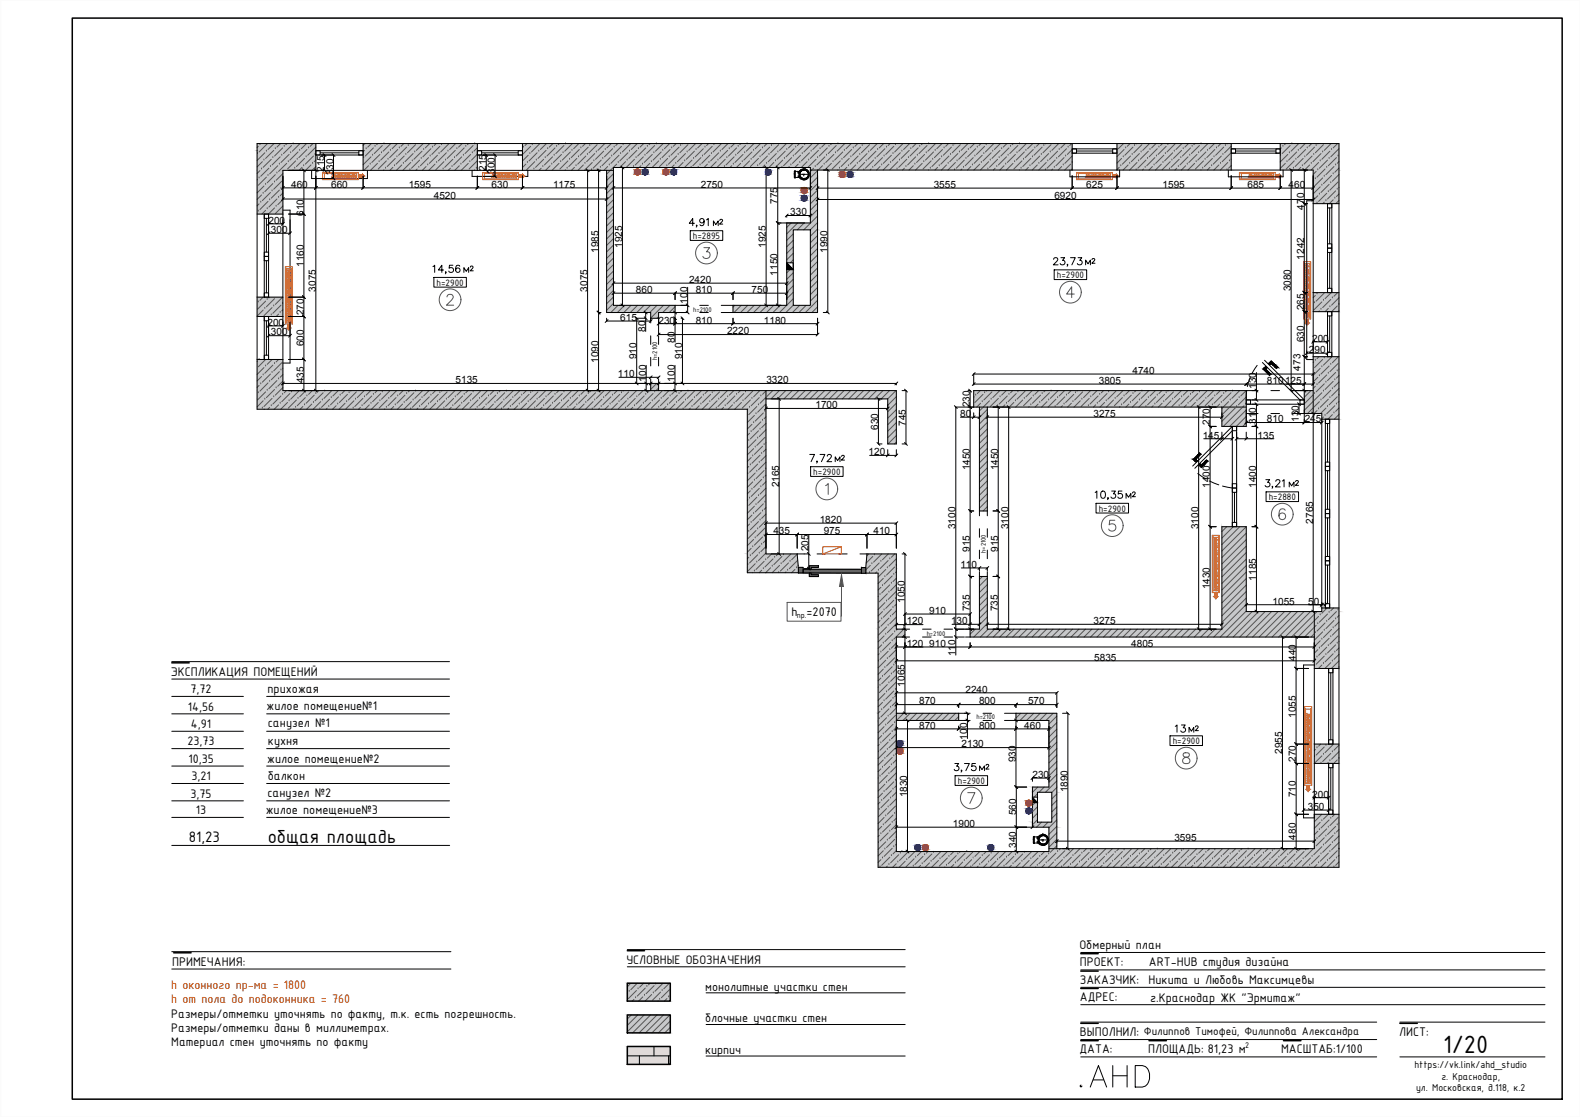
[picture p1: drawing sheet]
<svg xmlns="http://www.w3.org/2000/svg" width="420mm" height="297mm" viewBox="0 0 420 297" stroke-linecap="round" stroke-linejoin="round" font-family="sans-serif">
<defs><g id="words">
<text font-size="7.2" x="383.7" y="279.9">1/20</text>
<text font-size="5.4" x="71.2" y="224.1">общая площадь</text>
<text font-size="4.4" x="50.2" y="223.8">81,23</text>
<g font-size="3.6">
<text x="210.4" y="163.8">h =2070</text>
<text x="45.4" y="179.9">ЭКСПЛИКАЦИЯ ПОМЕЩЕНИЙ</text>
<text x="71.2" y="184.3">прихожая</text>
<text x="70.9" y="188.9">жилое помещение№1</text>
<text x="71.2" y="193.4">санузел №1</text>
<text x="71.1" y="202.8">жилое помещение№2</text>
<text x="71.2" y="198.2">кухня</text>
<text x="71.2" y="207.4">балкон</text>
<text x="71.1" y="212">санузел №2</text>
<text x="70.7" y="216.4">жилое помещение№3</text>
<text x="45.8" y="256.8">ПРИМЕЧАНИЯ:</text>
<text x="287" y="252.4">Обмерный план</text>
<text x="287.2" y="257">ПРОЕКТ:</text>
<text x="305.5" y="257">ART-HUB студия дизайна</text>
<text x="287.2" y="261.6">ЗАКАЗЧИК: Никита и Любовь Максимцевы</text>
<text x="287.2" y="266.3">АДРЕС:</text>
<text x="305.8" y="266.5">г.Краснодар ЖК &quot;Эрмитаж&quot;</text>
<text x="287.2" y="275.5">ВЫПОЛНИЛ: Филиппов Тимофей, Филиппова Александра</text>
<text x="372.1" y="275.5">ЛИСТ:</text>
<text x="287.1" y="280.1">ДАТА:</text>
<text x="305.3" y="280.1">ПЛОЩАДЬ: 81,23 м</text>
<text x="340.7" y="280.1">МАСШТАБ:1/100</text>
</g>
<g font-size="3.5">
<text x="50.7" y="184.3">7,72</text>
<text x="50" y="189">14,56</text>
<text x="50.8" y="193.6">4,91</text>
<text x="49.9" y="198.2">23,73</text>
<text x="50.1" y="202.8">10,35</text>
<text x="50.9" y="207.5">3,21</text>
<text x="50.7" y="212.1">3,75</text>
<text x="52.1" y="216.5">13</text>
<text x="166.6" y="256.3">УСЛОВНЫЕ ОБОЗНАЧЕНИЯ</text>
<text x="187.5" y="263.4">монолитные участки стен</text>
<text x="45.6" y="270.7">Размеры/отметки уточнять по факту, т.к. есть погрешность.</text>
<text x="45.6" y="274.5">Размеры/отметки даны в миллиметрах.</text>
<text x="187.5" y="271.8">блочные участки стен</text>
<text x="45.6" y="278.3">Материал стен уточнять по факту</text>
<text x="187.5" y="280.2">кирпич</text>
</g>
<g font-size="3.5" fill="#f00">
<text x="45.6" y="263">h оконного пр-ма = 1800</text>
<text x="45.6" y="266.9">h от пола до подоконника = 760</text>
</g>
<g font-size="2.9">
<text x="376.1" y="284">https://vk.link/ahd_studio</text>
<text x="383.3" y="287.1">г. Краснодар,</text>
<text x="376.6" y="290.2">ул. Московская, д.118, к.2</text>
</g>
<g font-size="2.7">
<text x="86.2" y="45.7" transform="rotate(-90 86.2 45.7)">215</text>
<text x="88.6" y="46.6" transform="rotate(-90 88.6 46.6)">330</text>
<text x="129.3" y="45.5" transform="rotate(-90 129.3 45.5)">215</text>
<text x="131.6" y="46.3" transform="rotate(-90 131.6 46.3)">300</text>
<text x="77.4" y="49.9">460</text>
<text x="88.1" y="49.9">660</text>
<text x="108.7" y="49.9">1595</text>
<text x="115.4" y="52.9">4520</text>
<text x="130.7" y="49.9">630</text>
<text x="147.1" y="49.9">1175</text>
<text x="186.4" y="49.9">2750</text>
<text x="248.3" y="50">3555</text>
<text x="280.4" y="53">6920</text>
<text x="288.9" y="50">625</text>
<text x="309.2" y="50">1595</text>
<text x="331.7" y="50">685</text>
<text x="342.7" y="50">460</text>
<text x="71.4" y="59.5">200</text>
<text x="80.8" y="57.3" transform="rotate(-90 80.8 57.3)">610</text>
<text x="206.8" y="54.2" transform="rotate(-90 206.8 54.2)">775</text>
<text x="210.1" y="57.3">330</text>
<text x="346.8" y="55.7" transform="rotate(-90 346.8 55.7)">470</text>
<text x="72.1" y="62">300</text>
<text x="165.5" y="65.9" transform="rotate(-90 165.5 65.9)">1925</text>
<text x="184.3" y="63.5">h=2895</text>
<text x="203.7" y="65.9" transform="rotate(-90 203.7 65.9)">1925</text>
<text x="80.8" y="71" transform="rotate(-90 80.8 71)">1160</text>
<text x="159.1" y="67.3" transform="rotate(-90 159.1 67.3)">1985</text>
<text x="220.1" y="67.2" transform="rotate(-90 220.1 67.2)">1990</text>
<text x="346.8" y="69" transform="rotate(-90 346.8 69)">1242</text>
<text x="83.9" y="77.5" transform="rotate(-90 83.9 77.5)">3075</text>
<text x="116.1" y="76">h=2900</text>
<text x="156.2" y="77.5" transform="rotate(-90 156.2 77.5)">3075</text>
<text x="169.1" y="77.9">860</text>
<text x="183.2" y="75.3">2420</text>
<text x="185" y="77.9">810</text>
<text x="199.9" y="77.9">750</text>
<text x="206.8" y="73.3" transform="rotate(-90 206.8 73.3)">1150</text>
<text x="281.1" y="73.9">h=2900</text>
<text x="343.3" y="77.5" transform="rotate(-90 343.3 77.5)">3080</text>
<text x="80.8" y="83.8" transform="rotate(-90 80.8 83.8)">270</text>
<text x="182.8" y="80.7" transform="rotate(-90 182.8 80.7)">100</text>
<text x="346.8" y="82.5" transform="rotate(-90 346.8 82.5)">265</text>
<text x="71.1" y="86.6">200</text>
<text x="72.1" y="89.2">300</text>
<text x="165" y="85.3">615</text>
<text x="171.7" y="88.3" transform="rotate(-90 171.7 88.3)">80</text>
<text x="175.1" y="86">230</text>
<text x="185" y="86">810</text>
<text x="193.3" y="88.9">2220</text>
<text x="203.1" y="86">1180</text>
<text x="80.8" y="92.1" transform="rotate(-90 80.8 92.1)">600</text>
<text x="169.3" y="95.5" transform="rotate(-90 169.3 95.5)">910</text>
<text x="179.5" y="91.1" transform="rotate(-90 179.5 91.1)">80</text>
<text x="181.4" y="95.5" transform="rotate(-90 181.4 95.5)">910</text>
<text x="346.8" y="91.1" transform="rotate(-90 346.8 91.1)">630</text>
<text x="348.1" y="93.9">290</text>
<text x="348.9" y="90.9">200</text>
<text x="80.8" y="101.9" transform="rotate(-90 80.8 101.9)">435</text>
<text x="121.2" y="101.9">5135</text>
<text x="159.1" y="96.5" transform="rotate(-90 159.1 96.5)">1090</text>
<text x="164.3" y="100.3">110</text>
<text x="171.8" y="101.5" transform="rotate(-90 171.8 101.5)">100</text>
<text x="179.5" y="101.5" transform="rotate(-90 179.5 101.5)">100</text>
<text x="203.8" y="101.9">3320</text>
<text x="301.2" y="99.4">4740</text>
<text x="345.8" y="98.6" transform="rotate(-90 345.8 98.6)">473</text>
<text x="292.2" y="102.1">3805</text>
<text x="334.1" y="103.4" transform="rotate(-90 334.1 103.4)">130</text>
<text x="336.9" y="102.1">810125</text>
<text x="216.9" y="108.6">1700</text>
<text x="240.9" y="113.2" transform="rotate(-90 240.9 113.2)">745</text>
<text x="255.3" y="110.9">80</text>
<text x="257.9" y="108.3" transform="rotate(-90 257.9 108.3)">230</text>
<text x="290.8" y="110.9">3275</text>
<text x="321.8" y="113" transform="rotate(-90 321.8 113)">270</text>
<text x="334.1" y="112.7" transform="rotate(-90 334.1 112.7)">310</text>
<text x="336.9" y="112.3">810</text>
<text x="345.4" y="112.1" transform="rotate(-90 345.4 112.1)">130</text>
<text x="347" y="112.3">245</text>
<text x="233.6" y="114.3" transform="rotate(-90 233.6 114.3)">630</text>
<text x="319.8" y="116.6">145</text>
<text x="334.4" y="116.6">135</text>
<text x="231" y="121.1">120</text>
<text x="257.9" y="125.1" transform="rotate(-90 257.9 125.1)">1450</text>
<text x="265.4" y="125.1" transform="rotate(-90 265.4 125.1)">1450</text>
<text x="207.2" y="129.6" transform="rotate(-90 207.2 129.6)">2165</text>
<text x="216.3" y="126.3">h=2900</text>
<text x="321.8" y="129.8" transform="rotate(-90 321.8 129.8)">1400</text>
<text x="334.1" y="129.8" transform="rotate(-90 334.1 129.8)">1400</text>
<text x="292.2" y="136">h=2900</text>
<text x="337.4" y="133">h=2880</text>
<text x="205.7" y="142.1">435</text>
<text x="218" y="139.1">1820</text>
<text x="219.1" y="142.1">975</text>
<text x="232.3" y="142.1">410</text>
<text x="254.1" y="140.7" transform="rotate(-90 254.1 140.7)">3100</text>
<text x="268.2" y="140.7" transform="rotate(-90 268.2 140.7)">3100</text>
<text x="318.7" y="140.7" transform="rotate(-90 318.7 140.7)">3100</text>
<text x="349.2" y="139.2" transform="rotate(-90 349.2 139.2)">2765</text>
<text x="215" y="146.6" transform="rotate(-90 215 146.6)">205</text>
<text x="257.9" y="146.8" transform="rotate(-90 257.9 146.8)">915</text>
<text x="265.4" y="146.8" transform="rotate(-90 265.4 146.8)">915</text>
<text x="255.4" y="151">110</text>
<text x="334.1" y="154.4" transform="rotate(-90 334.1 154.4)">1185</text>
<text x="240.6" y="160.3" transform="rotate(-90 240.6 160.3)">1050</text>
<text x="321.8" y="156.7" transform="rotate(-90 321.8 156.7)">1430</text>
<text x="338.4" y="160.8">1055</text>
<text x="347.9" y="160.8">50</text>
<text x="241.1" y="166.1">120</text>
<text x="247.1" y="163.2">910</text>
<text x="252.9" y="166">130</text>
<text x="257.9" y="162.5" transform="rotate(-90 257.9 162.5)">735</text>
<text x="265.4" y="162.5" transform="rotate(-90 265.4 162.5)">735</text>
<text x="290.8" y="166">3275</text>
<text x="241.1" y="172">120</text>
<text x="247.1" y="172">910</text>
<text x="300.8" y="172">4805</text>
<text x="254.1" y="174.5" transform="rotate(-90 254.1 174.5)">110</text>
<text x="291" y="175.7">5835</text>
<text x="344.6" y="175.8" transform="rotate(-90 344.6 175.8)">440</text>
<text x="240.6" y="182.6" transform="rotate(-90 240.6 182.6)">1065</text>
<text x="256.8" y="184.2">2240</text>
<text x="244.4" y="187.3">870</text>
<text x="260.4" y="187.3">800</text>
<text x="273.4" y="187.3">570</text>
<text x="344.6" y="190.9" transform="rotate(-90 344.6 190.9)">1055</text>
<text x="244.4" y="193.8">870</text>
<text x="257.2" y="196.7" transform="rotate(-90 257.2 196.7)">100</text>
<text x="260.4" y="193.8">800</text>
<text x="272.4" y="193.8">460</text>
<text x="311.8" y="197.9">h=2900</text>
<text x="255.7" y="198.8">2130</text>
<text x="270.1" y="202.7" transform="rotate(-90 270.1 202.7)">930</text>
<text x="341" y="200.5" transform="rotate(-90 341 200.5)">2955</text>
<text x="344.6" y="202.6" transform="rotate(-90 344.6 202.6)">270</text>
<text x="254.7" y="208.5">h=2900</text>
<text x="274.6" y="206.9">230</text>
<text x="241.3" y="212.1" transform="rotate(-90 241.3 212.1)">1830</text>
<text x="283.9" y="210.7" transform="rotate(-90 283.9 210.7)">1890</text>
<text x="344.6" y="212" transform="rotate(-90 344.6 212)">710</text>
<text x="347.8" y="215.4">350</text>
<text x="349" y="212.1">200</text>
<text x="253.4" y="219.9">1900</text>
<text x="270.2" y="216.8" transform="rotate(-90 270.2 216.8)">560</text>
<text x="270.2" y="225.4" transform="rotate(-90 270.2 225.4)">340</text>
<text x="312.3" y="223.6">3595</text>
<text x="344.6" y="223.3" transform="rotate(-90 344.6 223.3)">480</text>
</g>
<g font-size="2.4">
<text x="211.9" y="164.5">пр.</text>
<text x="331.1" y="278.7">2</text>
</g>
<g font-size="1.9">
<text x="184.3" y="82.9">h=2100</text>
<text x="174.7" y="95.8" transform="rotate(-90 174.7 95.8)">h=2100</text>
<text x="262.1" y="147.1" transform="rotate(-90 262.1 147.1)">h=2100</text>
<text x="246.4" y="169">h=2100</text>
<text x="259.7" y="191.2">h=2100</text>
</g>
</g></defs>
<g fill="#c7c8ca" stroke="#c7c8ca" stroke-width=".27">
<path d="M275.9 212v1.4z"/>
<path d="M210.9 69.9v1.8z"/>
<path d="M260.5 108.3l2.1 27.6v-27.6zM260.5 108.3l2.1 27.6h-2.1z"/>
<path d="M203.7 103.9l34.7 2.2v-2.2zM203.7 103.9l34.7 2.2h-34.7z"/>
<path d="M236.1 106.1l2.3 12v-12zM236.1 106.1l2.3 12h-2.3z"/>
<path d="M324.9 140.1l6.5 22.5v-22.5zM324.9 140.1l6.5 22.5h-6.5z"/>
<path d="M324.9 162.6l24.6 4.7v-4.7zM324.9 162.6l24.6 4.7h-24.6z"/>
<path d="M260.5 153.3l2.1 14v-14zM260.5 153.3l2.1 14h-2.1z"/>
<path d="M258 167.3l91.5 2.1v-2.1zM258 167.3l91.5 2.1h-91.5z"/>
<path d="M324.9 108.3l6.5 5.1v-5.1zM324.9 108.3l6.5 5.1h-6.5z"/>
<path d="M270.2 189.7l10.8 1.9v-1.9zM270.2 189.7l10.8 1.9h-10.8z"/>
<path d="M278.9 191.6l2.1 17.7v-17.7zM278.9 191.6l2.1 17.7h-2.1z"/>
<path d="M274.6 209.3l6.4 1.4v-1.4zM274.6 209.3l6.4 1.4h-6.4z"/>
<path d="M274.6 210.7l1.3 1.3v-1.3zM274.6 210.7l1.3 1.3h-1.3z"/>
<path d="M279.7 210.7l1.3 7.9v-7.9zM279.7 210.7l1.3 7.9h-1.3z"/>
<path d="M274.6 213.4l1.3 5.2v-5.2zM274.6 213.4l1.3 5.2h-1.3z"/>
<path d="M274.6 218.6l6.4 1.4v-1.4zM274.6 218.6l6.4 1.4h-6.4z"/>
<path d="M278.9 220l2.1 5.7v-5.7zM278.9 220l2.1 5.7h-2.1z"/>
<path d="M238.3 189.7l16.6 1.9v-1.9zM238.3 189.7l16.6 1.9h-16.6z"/>
<path d="M258.9 103.9l72.5 2.4v-2.4zM258.9 103.9l72.5 2.4h-72.5z"/>
<path d="M258.9 106.3l72.5 2v-2zM258.9 106.3l72.5 2h-72.5z"/>
<path d="M297 38.2l30.4 7v-7zM297 38.2l30.4 7h-30.4z"/>
<path d="M138.9 38.2l146.2 6.3v-6.3zM138.9 38.2l146.2 6.3h-146.2z"/>
<path d="M215.5 44.5l69.6 .7v-.7zM215.5 44.5l69.6 .7h-69.6z"/>
<path d="M138.9 44.5l24.2 .8v-.8zM138.9 44.5l24.2 .8h-24.2z"/>
<path d="M68.4 95.6l6.8 8.3v-8.3zM68.4 95.6l6.8 8.3h-6.8z"/>
<path d="M68.4 103.9l135.3 2.2v-2.2zM68.4 103.9l135.3 2.2h-135.3z"/>
<path d="M68.4 106.1l135.3 2.7v-2.7zM68.4 106.1l135.3 2.7h-135.3z"/>
<path d="M198.7 108.8l5 38.5v-38.5zM198.7 108.8l5 38.5h-5z"/>
<path d="M198.7 147.3l13.6 3.6-.3-3.6zM198.7 147.3l13.6 3.6h-13.6z"/>
<path d="M198.7 150.9l13.6 1.4v-1.4zM198.7 150.9l13.6 1.4h-13.6z"/>
<path d="M230.5 147.3l7.9 3.9v-3.9zM230.5 147.3l7.9 3.9h-8.2z"/>
<path d="M230.2 151.2l8.2 1.2v-1.2zM230.2 151.2l8.2 1.2h-8.2z"/>
<path d="M233.5 152.4l4.9 14.9v-14.9zM233.5 152.4l4.9 14.9h-4.9z"/>
<path d="M233.5 167.3l4.9 2.1v-2.1zM233.5 167.3l4.9 2.1h-4.9z"/>
<path d="M233.5 169.4l4.9 20.3v-20.3zM233.5 169.4l4.9 20.3h-4.9z"/>
<path d="M233.5 189.7l4.9 1.9v-1.9zM233.5 189.7l4.9 1.9h-4.9z"/>
<path d="M233.5 191.6l4.9 34.8v-34.8zM233.5 191.6l4.9 34.8h-4.9z"/>
<path d="M233.5 226.4l25.5 4.2v-4.2zM233.5 226.4l25.5 4.2h-25.5z"/>
<path d="M349.5 216.5l6.6 1v-1zM349.5 216.5l6.6 1h-6.6z"/>
<path d="M349.5 217.5l6.6 8.2v-8.2zM349.5 217.5l6.6 8.2h-6.6z"/>
<path d="M278.9 225.7l77.2 .7v-.7zM278.9 225.7l77.2 .7h-77.2z"/>
<path d="M259 226.4l97.1 4.2v-4.2zM259 226.4l97.1 4.2h-97.1z"/>
<path d="M349.5 197.9l6.6 5.1v-5.1zM349.5 197.9l6.6 5.1h-6.6z"/>
<path d="M351.5 161.7l4.6 .9v-.9zM351.5 161.7l4.6 .9h-4.6z"/>
<path d="M349.5 162.6l6.6 6.8v-6.8zM349.5 162.6l6.6 6.8h-6.6z"/>
<path d="M349.5 169.4l6.6 8.4v-8.4zM349.5 169.4l6.6 8.4h-6.6z"/>
<path d="M166.8 261.5l11.4 4.7v-4.7zM166.8 261.5l11.4 4.7h-11.4z"/>
<path d="M166.8 269.9l11.4 4.8v-4.8zM166.8 269.9l11.4 4.8h-11.4z"/>
<path d="M238.4 167.3l2.2 2.1v-2.1zM238.4 167.3l2.2 2.1h-2.2z"/>
<path d="M173 102l2.1 1.9v-1.9zM173 102l2.1 1.9h-2.1z"/>
<path d="M161.3 45.3l1.8 35.9v-35.9zM161.3 45.3l1.8 35.9h-1.8z"/>
<path d="M161.3 81.2l18.2 1.9v-1.9zM161.3 81.2l18.2 1.9h-18.2z"/>
<path d="M173 83.1l2.1 1.5v-1.5zM173 83.1l2.1 1.5h-2.1z"/>
<path d="M215.5 45.2l1.9 14.1v-14.1zM215.5 45.2l1.9 14.1h-1.9z"/>
<path d="M209.2 59.3l8.2 1.8v-1.8zM209.2 59.3l8.2 1.8h-8.2z"/>
<path d="M209.2 61.1l1.7 8.8v-8.8zM209.2 61.1l1.7 8.8h-1.7z"/>
<path d="M215.5 61.1l1.9 20.1v-20.1zM215.5 61.1l1.9 20.1h-1.9z"/>
<path d="M209.2 71.7l1.7 9.5v-9.5zM209.2 71.7l1.7 9.5h-1.7z"/>
<path d="M194.9 81.2l22.5 1.9v-1.9zM194.9 81.2l22.5 1.9h-22.5z"/>
<path d="M340.4 38.2l15.7 7v-7zM340.4 38.2l15.7 7h-15.7z"/>
<path d="M349.2 45.2l6.9 9v-9zM349.2 45.2l6.9 9h-6.9z"/>
<path d="M349.2 77.8l6.9 5.1v-5.1zM349.2 77.8l6.9 5.1h-6.9z"/>
<path d="M96.6 38.2l30.3 7.1v-7.1zM96.6 38.2l30.3 7.1h-30.3z"/>
<path d="M68.4 38.2l15.6 1.9v-1.9zM68.4 38.2l15.6 1.9h-15.6z"/>
<path d="M68.4 40.1l15.6 5.2v-5.2zM68.4 40.1l15.6 5.2h-15.6z"/>
<path d="M68.4 45.3l6.8 11.6v-11.6zM68.4 45.3l6.8 11.6h-6.8z"/>
<path d="M349.2 94.9l6.9 9v-9zM349.2 94.9l6.9 9h-6.9z"/>
<path d="M349.2 103.9l6.9 6.1v-6.1zM349.2 103.9l6.9 6.1h-6.9z"/>
<path d="M351.5 110l4.6 1.5v-1.5zM351.5 110l4.6 1.5h-4.6z"/>
<path d="M346.8 103.9l2.4 2.4v-2.4zM346.8 103.9l2.4 2.4h-2.4z"/>
<path d="M346.8 106.3l2.4 3.7v-3.7zM346.8 106.3l2.4 3.7h-2.4z"/>
<path d="M68.4 79l6.8 5.2v-5.2zM68.4 79l6.8 5.2h-6.8z"/>
</g>
<g fill="none" stroke="#545454" stroke-width=".27">
<path d="M68.7 38.9l-.3 .3M69.1 38.5h.1M71.1 38.3l-2.2 2.1M72.8 40l-2.2 2.1M72.9 38.2l-1.6 1.6M73.2 39.5h.1M74.6 38.2l-1 .9M75.2 39.3l-2.2 2.2M75.6 38.9h.1M76.3 38.2l-.3 .3M77.5 38.7l-2.1 2.1M78 38.3h.1"/>
<path d="M79.7 40h.1M79.8 38.2l-2.1 2M81.5 38.2l-1.4 1.3M81.6 39.8l-2.1 2.1M82.1 39.3h.1M83.2 38.2l-.7 .7M84 39.1l-2.2 2.2M96.9 40l-.3 .4M97 38.2l-.4 .4M97.4 39.5h.1M98.7 38.2l-.9 .9M99.3 39.3l-2.2 2.2"/>
<path d="M99.7 38.9h.1M100.5 38.2l-.3 .3M101.7 38.7l-2.2 2.1M102.1 38.3h.1M103.8 40h.1M103.9 38.2l-2 2M105.6 38.2l-1.3 1.3M105.8 39.8l-2.2 2.1M106.2 39.3h.1M107.4 38.2l-.8 .7M108.1 39.1l-2.1 2.2M108.6 38.7h.1"/>
<path d="M109.1 38.2l-.1 .1M110.5 38.5l-2.1 2.1M112.5 38.2l-1.8 1.8M112.7 39.8h.1M114.3 38.2l-1.2 1.1M114.6 39.5l-2.1 2.2M115 39.1h.1M116 38.2l-.5 .5M117 38.9l-2.2 2.2M117.4 38.5h.1M119.3 38.3l-2.1 2.1M121.1 40l-2.2 2.1"/>
<path d="M121.2 38.2l-1.6 1.6M121.5 39.5h.1M122.9 38.2l-1 .9M123.4 39.3l-2.1 2.2M123.9 38.9h.1M124.6 38.2l-.3 .3M125.8 38.7l-2.1 2.1M126.2 38.3h.1M126.9 39.3l-.9 .9M139.2 39.1h.1M140.1 38.2l-.5 .5M141.1 38.9l-2.1 2.2"/>
<path d="M141.5 38.5h.1M143.5 38.3l-2.2 2.1M145.2 40l-2.1 2.1M145.3 38.2l-1.6 1.6M145.6 39.5h.1M147 38.2l-.9 .9M147.6 39.3l-2.2 2.2M148 38.9h.1M148.8 38.2l-.4 .3M150 38.7l-2.2 2.1M150.4 38.3h.1M152.1 40h.1"/>
<path d="M152.2 38.2l-2 2M153.9 38.2l-1.4 1.3M154.1 39.8l-2.2 2.1M154.5 39.3h.1M155.7 38.2l-.8 .7M156.4 39.1l-2.1 2.2M156.8 38.7h.1M157.4 38.2l-.1 .1M158.8 38.5l-2.2 2.1M160.8 38.2l-1.8 1.8M161 39.8h.1M162.6 38.2l-1.2 1.1"/>
<path d="M162.9 39.5l-2.2 2.2M163.3 39.1h.1M164.3 38.2l-.6 .5M165.3 38.9l-2.2 2.2M165.7 38.5h.1M167.6 38.3l-2.1 2.1M169.4 40l-2.2 2.1M169.5 38.2l-1.6 1.6M169.8 39.5h.1M171.2 38.2l-1 .9M171.7 39.3l-2.1 2.2M172.1 38.9h.1"/>
<path d="M172.9 38.2l-.3 .3M174.1 38.7l-2.2 2.1M174.5 38.3h.1M176.3 40h.1M176.4 38.2l-2.1 2M178.1 38.2l-1.4 1.3M178.2 39.8l-2.2 2.1M178.6 39.3h.1M179.8 38.2l-.8 .7M180.6 39.1l-2.2 2.2M181 38.7h.1M181.5 38.2l-.1 .1"/>
<path d="M182.9 38.5l-2.1 2.1M185 38.2l-1.8 1.8M185.1 39.8h.1M186.7 38.2l-1.2 1.1M187 39.5l-2.1 2.2M187.5 39.1h.1M188.4 38.2l-.5 .5M189.4 38.9l-2.2 2.2M189.8 38.5h.1M191.8 38.3l-2.2 2.1M193.5 40l-2.2 2.1M193.6 38.2l-1.6 1.6"/>
<path d="M193.9 39.5h.1M195.3 38.2l-.9 .9M195.9 39.3l-2.2 2.2M196.3 38.9h.1M197 38.2l-.3 .3M198.2 38.7l-2.1 2.1M198.7 38.3h.1M200.4 40h.1M200.5 38.2l-2 2M202.2 38.2l-1.4 1.3M202.3 39.8l-2.1 2.1M202.8 39.3h.1"/>
<path d="M203.9 38.2l-.7 .7M204.7 39.1l-2.2 2.2M205.1 38.7h.1M205.7 38.2l-.1 .1M207.1 38.5l-2.2 2.1M209.1 38.2l-1.8 1.8M209.2 39.8h.1M210.8 38.2l-1.1 1.1M211.2 39.5l-2.2 2.2M211.6 39.1h.1M212.6 38.2l-.6 .5M213.6 38.9l-2.2 2.2"/>
<path d="M214 38.5h.1M215.9 38.3l-2.1 2.1M217.6 40l-2.1 2.1M217.7 38.2l-1.6 1.6M218.1 39.5h.1M219.5 38.2l-1 .9M220 39.3l-2.1 2.2M220.5 38.9h.1M221.2 38.2l-.3 .3M222.4 38.7l-2.2 2.1M222.8 38.3h.1M224.5 40h.1"/>
<path d="M224.6 38.2l-2 2M226.4 38.2l-1.4 1.3M226.5 39.8l-2.2 2.1M226.9 39.3h.1M228.1 38.2l-.7 .7M228.9 39.1l-2.2 2.2M229.3 38.7h.1M229.8 38.2l-.1 .1M231.2 38.5l-2.1 2.1M233.3 38.2l-1.9 1.8M233.4 39.8h.1M235 38.2l-1.2 1.1"/>
<path d="M235.3 39.5l-2.1 2.2M235.8 39.1h.1M236.7 38.2l-.5 .5M237.7 38.9l-2.2 2.2M238.1 38.5h.1M240.1 38.3l-2.2 2.1M241.8 40l-2.2 2.1M241.9 38.2l-1.6 1.6M242.2 39.5h.1M243.6 38.2l-.9 .9M244.2 39.3l-2.2 2.2M244.6 38.9h.1"/>
<path d="M245.3 38.2l-.3 .3M246.5 38.7l-2.1 2.1M247 38.3h.1M248.7 40h.1M248.8 38.2l-2.1 2M250.5 38.2l-1.4 1.3M250.6 39.8l-2.1 2.1M251.1 39.3h.1M252.2 38.2l-.7 .7M253 39.1l-2.2 2.2M253.4 38.7h.1M254 38.2l-.1 .1"/>
<path d="M255.4 38.5l-2.2 2.1M257.4 38.2l-1.8 1.8M257.5 39.8h.1M259.1 38.2l-1.1 1.1M259.5 39.5l-2.2 2.2M259.9 39.1h.1M260.9 38.2l-.6 .5M261.8 38.9l-2.1 2.2M262.3 38.5h.1M264.2 38.3l-2.2 2.1M265.9 40l-2.1 2.1M266 38.2l-1.6 1.6"/>
<path d="M266.4 39.5h.1M267.8 38.2l-1 .9M268.3 39.3l-2.2 2.2M268.7 38.9h.1M269.5 38.2l-.3 .3M270.7 38.7l-2.2 2.1M271.1 38.3h.1M272.8 40h.1M272.9 38.2l-2 2M274.7 38.2l-1.4 1.3M274.8 39.8l-2.2 2.1M275.2 39.3h.1"/>
<path d="M276.4 38.2l-.8 .7M277.1 39.1l-2.1 2.2M277.6 38.7h.1M278.1 38.2l-.1 .1M279.5 38.5l-2.2 2.1M281.5 38.2l-1.8 1.8M281.7 39.8h.1M283.3 38.2l-1.2 1.1M283.6 39.5l-2.1 2.2M284 39.1h.1M285 38.2l-.5 .5M285.1 39.8l-1.3 1.3"/>
<path d="M297.1 38.2h-.1M298.8 38.2l-1.4 1.3M298.9 39.8l-1.9 1.8M299.3 39.3h.1M300.5 38.2l-.7 .7M301.3 39.1l-2.2 2.2M301.7 38.7h.1M302.2 38.2l-.1 .1M303.7 38.5l-2.2 2.1M305.7 38.2l-1.8 1.8M305.8 39.8h.1M307.4 38.2l-1.2 1.1"/>
<path d="M307.7 39.5l-2.1 2.2M308.2 39.1h.1M309.1 38.2l-.5 .5M310.1 38.9l-2.1 2.2M310.6 38.5h.1M312.5 38.3l-2.2 2.1M314.2 40l-2.1 2.1M314.3 38.2l-1.6 1.6M314.6 39.5h.1M316 38.2l-.9 .9M316.6 39.3l-2.2 2.2M317 38.9h.1"/>
<path d="M317.8 38.2l-.3 .3M319 38.7l-2.2 2.1M319.4 38.3h.1M321.1 40h.1M321.2 38.2l-2 2M322.9 38.2l-1.4 1.3M323 39.8l-2.1 2.1M323.5 39.3h.1M324.7 38.2l-.8 .7M325.4 39.1l-2.1 2.2M325.9 38.7h.1M326.4 38.2l-.1 .1"/>
<path d="M327.4 38.9l-1.8 1.7M340.7 39.3l-.3 .3M341.2 38.9h.1M341.9 38.2l-.3 .3M343.1 38.7l-2.1 2.1M343.5 38.3h.1M345.2 40h.1M345.4 38.2l-2.1 2M347.1 38.2l-1.4 1.3M347.2 39.8l-2.2 2.1M347.6 39.3h.1M348.8 38.2l-.7 .7"/>
<path d="M349.6 39.1l-2.2 2.2M350 38.7h.1M350.5 38.2l-.1 .1M351.9 38.5l-2.1 2.1M354 38.2l-1.9 1.8M354.1 39.8h.1M355.7 38.2l-1.2 1.1M356 39.5l-2.1 2.2M68.5 40.8h.1M68.5 47.7l-.1 .1M68.7 56.1h.1M68.9 47.3h.1"/>
<path d="M68.9 54.2l-.5 .5M69.1 45.4l-.7 .7M69.3 53.8h.1M69.6 44.9h.1M69.6 51.8l-1.2 1.2M69.8 43l-1.4 1.4M70 51.4h.1M70.2 42.6h.1M70.2 49.5l-1.8 1.8M70.4 40.6l-2 2.1M70.6 49h.1M70.6 55.9l-1 1"/>
<path d="M70.8 40.2h.1M70.8 47.1l-2.1 2.2M71.1 55.5h.1M71.3 46.7h.1M71.3 53.6l-2.2 2.1M71.5 44.7l-2.2 2.2M71.7 53.1h.1M71.9 44.3h.1M71.9 51.2l-2.1 2.1M72.1 42.4l-2.1 2.1M72.3 50.8h.1M72.6 41.9h.1"/>
<path d="M72.6 48.8l-2.2 2.2M73 48.4h.1M73 55.3l-1.6 1.6M73.2 46.4l-2.1 2.2M73.4 54.8h.1M73.6 46h.1M73.6 52.9l-2.1 2.2M73.9 44.1l-2.2 2.1M74.1 52.5h.1M74.3 43.7h.1M74.3 50.6l-2.2 2.1M74.5 41.7l-2.2 2.2"/>
<path d="M74.7 50.1h.1M74.9 41.3h.1M74.9 48.2l-2.1 2.1M75.2 56.6h.1M75.2 46.2l-1.8 1.7M75.2 49.6v.1M75.2 51.3l-.7 .8M75.2 53.1l-1.3 1.3M75.2 54.8l-2 2M76.2 43.4l-2.1 2.2M76.7 43h.1M76.9 41.1l-2.2 2.1"/>
<path d="M77.3 40.6h.1M78 45.2l-.2 .1M78.4 44.7h.1M78.6 42.8l-2.1 2.1M79 42.4h.1M79.2 40.4l-2.1 2.2M80.3 44.5l-.8 .8M80.8 44.1h.1M81 42.1l-2.2 2.2M81.4 41.7h.1M82.7 43.9l-1.4 1.4M83.1 43.4h.1"/>
<path d="M83.4 41.5l-2.2 2.2M83.8 41.1h.1M84 42.6l-.4 .4M84 44.3l-1 1M96.7 41.9h.1M98 44.1l-1.2 1.2M98.4 43.7h.1M98.7 41.7l-2.1 2.1M99.1 41.3h.1M100.4 43.4l-1.9 1.9M100.8 43h.1M101 41.1l-2.1 2.1"/>
<path d="M101.5 40.6h.1M102.1 45.2l-.1 .1M102.5 44.7h.1M102.7 42.8l-2.1 2.1M103.2 42.4h.1M103.4 40.4l-2.2 2.2M104.5 44.5l-.8 .8M104.9 44.1h.1M105.1 42.1l-2.1 2.2M105.6 41.7h.1M106.8 43.9l-1.4 1.4M107.3 43.4h.1"/>
<path d="M107.5 41.5l-2.2 2.2M107.9 41.1h.1M109 45.2h.1M109.2 43.2l-2.1 2.1M109.6 42.8h.1M109.9 40.8l-2.2 2.2M110.3 40.4h.1M110.9 44.9l-.3 .4M111.4 44.5h.1M111.6 42.6l-2.2 2.1M112 42.1h.1M112.2 40.2l-2.1 2.2"/>
<path d="M113.3 44.3l-1 1M113.7 43.9h.1M114 41.9l-2.2 2.2M114.4 41.5h.1M115.7 43.7l-1.7 1.6M116.1 43.2h.1M116.3 41.3l-2.1 2.1M116.8 40.8h.1M117.8 44.9h.1M118 43l-2.1 2.2M118.5 42.6h.1M118.7 40.6l-2.2 2.2"/>
<path d="M119.1 40.2h.1M119.8 44.7l-.6 .6M120.2 44.3h.1M120.4 42.4l-2.1 2.1M120.9 41.9h.1M122.2 44.1l-1.3 1.2M122.6 43.7h.1M122.8 41.7l-2.2 2.2M123.2 41.3h.1M124.5 43.4l-1.9 1.9M124.9 43h.1M125.2 41.1l-2.2 2.1"/>
<path d="M125.6 40.6h.1M126.2 45.2l-.1 .1M126.7 44.7h.1M126.9 42.8l-2.2 2.1M126.9 41l-1.5 1.6M139.8 43.7l-.9 .8M140.3 43.2h.1M140.5 41.3l-1.6 1.5M140.9 40.8h.1M142 44.9h.1M142.2 43l-2.2 2.2M142.6 42.6h.1"/>
<path d="M142.8 40.6l-2.1 2.2M143.3 40.2h.1M143.9 44.7l-.6 .6M144.4 44.3h.1M144.6 42.4l-2.2 2.1M145 41.9h.1M146.3 44.1l-1.2 1.2M146.7 43.7h.1M146.9 41.7l-2.1 2.2M147.4 41.3h.1M148.7 43.4l-1.9 1.9M149.1 43h.1"/>
<path d="M149.3 41.1l-2.1 2.1M149.7 40.6h.1M150.4 45.2l-.2 .1M150.8 44.7h.1M151 42.8l-2.1 2.1M151.5 42.4h.1M151.7 40.4l-2.2 2.2M152.8 44.5l-.8 .8M153.2 44.1h.1M153.4 42.1l-2.1 2.2M153.8 41.7h.1M155.1 43.9l-1.4 1.4"/>
<path d="M155.6 43.4h.1M155.8 41.5l-2.2 2.2M156.2 41.1h.1M157.3 45.2h.1M157.5 43.2l-2.1 2.1M157.9 42.8h.1M158.2 40.8l-2.2 2.2M158.6 40.4h.1M159.2 44.9l-.3 .4M159.7 44.5h.1M159.9 42.6l-2.2 2.1M160.3 42.1h.1"/>
<path d="M160.5 40.2l-2.1 2.2M161.6 44.3l-1 1M162 43.9h.1M162.2 41.9l-2.1 2.2M162.7 41.5h.1M163.1 47.9l-1.8 1.8M163.1 51.4l-1.8 1.8M163.1 54.8l-1.8 1.8M163.1 58.3l-1.8 1.8M163.1 46.2l-1.8 1.8M163.1 49.7l-1.8 1.8M163.1 53.1l-1.8 1.8"/>
<path d="M163.1 56.6l-1.8 1.8M164 43.7l-2.7 2.6M164.4 43.2h.1M164.6 41.3l-2.1 2.1M165 40.8h.1M166.3 43l-1.5 1.5M166.8 42.6h.1M167 40.6l-2.2 2.2M167.4 40.2h.1M168.5 44.3h.1M168.7 42.4l-2.1 2.1M169.1 41.9h.1"/>
<path d="M170.4 44.1l-.4 .4M170.9 43.7h.1M171.1 41.7l-2.2 2.2M171.5 41.3h.1M172.8 43.4l-1.1 1.1M173.2 43h.1M173.5 41.1l-2.2 2.1M173.9 40.6h.1M175.2 42.8l-1.8 1.7M175.6 42.4h.1M175.8 40.4l-2.1 2.2M176.9 44.5h.1"/>
<path d="M177.3 44.1h.1M177.5 42.1l-2.1 2.2M178 41.7h.1M179.3 43.9l-.7 .6M179.7 43.4h.1M179.9 41.5l-2.1 2.2M180.3 41.1h.1M181.7 43.2l-1.4 1.3M182.1 42.8h.1M182.3 40.8l-2.2 2.2M182.7 40.4h.1M183.8 44.5h.1"/>
<path d="M184 42.6l-2 1.9M184.4 42.1h.1M184.7 40.2l-2.2 2.2M185.7 44.3l-.2 .2M186.2 43.9h.1M186.4 41.9l-2.2 2.2M186.8 41.5h.1M188.1 43.7l-.9 .8M188.5 43.2h.1M188.8 41.3l-2.2 2.1M189.2 40.8h.1M190.5 43l-1.6 1.5"/>
<path d="M190.9 42.6h.1M191.1 40.6l-2.1 2.2M191.6 40.2h.1M192.6 44.3h.1M192.8 42.4l-2.1 2.1M193.3 41.9h.1M194.6 44.1l-.5 .4M195 43.7h.1M195.2 41.7l-2.1 2.2M195.7 41.3h.1M197 43.4l-1.2 1.1M197.4 43h.1"/>
<path d="M197.6 41.1l-2.2 2.1M198 40.6h.1M199.3 42.8l-1.7 1.7M199.7 42.4h.1M200 40.4l-2.2 2.2M201 44.5h.1M201.5 44.1h.1M201.7 42.1l-2.2 2.2M202.1 41.7h.1M203.4 43.9l-.7 .6M203.9 43.4h.1M204.1 41.5l-2.2 2.2"/>
<path d="M204.5 41.1h.1M205.8 43.2l-1.3 1.3M206.2 42.8h.1M206.4 40.8l-2.1 2.2M206.9 40.4h.1M207.9 44.5h.1M208.2 42.6l-2 1.9M208.6 42.1h.1M208.8 40.2l-2.1 2.2M209.9 44.3l-.3 .2M210.3 43.9h.1M210.4 59.3l-1.2 1.2"/>
<path d="M210.5 41.9l-2.1 2.2M211 41.5h.1M212.1 59.3l-2.9 2.9M212.3 43.7l-1 .8M212.7 43.2h.1M212.9 41.3l-2.2 2.1M213.3 40.8h.1M213.8 59.3l-1.8 1.8M214.6 43l-1.5 1.5M215.1 42.6h.1M215.3 40.6l-2.2 2.2M215.7 40.2h.1"/>
<path d="M216.3 44.7l-.8 .9M216.8 44.3h.1M217 42.4l-2.2 2.1M217.4 48.8l-1.9 1.9M217.4 50.6l-1.9 1.9M217.4 52.3l-1.9 1.9M217.4 54l-1.9 1.9M217.4 57.5l-3.7 3.6M217.4 59.2l-1.9 1.9M217.4 45.4l-1.9 1.9M217.4 47.1l-1.9 1.9M217.4 55.7l-1.9 1.9"/>
<path d="M217.4 41.9h.1M218.7 44.1l-1.1 1.1M219.2 43.7h.1M219.4 41.7l-2.2 2.2M219.8 41.3h.1M221.1 43.4l-1.8 1.8M221.5 43h.1M221.7 41.1l-2.1 2.1M222.2 40.6h.1M222.8 45.2h.1M223.2 44.7h.1M223.5 42.8l-2.2 2.1"/>
<path d="M223.9 42.4h.1M224.1 40.4l-2.1 2.2M225.2 44.5l-.7 .7M225.6 44.1h.1M225.8 42.1l-2.1 2.2M226.3 41.7h.1M227.6 43.9l-1.4 1.3M228 43.4h.1M228.2 41.5l-2.1 2.2M228.6 41.1h.1M229.7 45.2h.1M229.9 43.2l-2 2"/>
<path d="M230.4 42.8h.1M230.6 40.8l-2.2 2.2M231 40.4h.1M231.6 44.9l-.2 .3M232.1 44.5h.1M232.3 42.6l-2.2 2.1M232.7 42.1h.1M232.9 40.2l-2.1 2.2M234 44.3l-.9 .9M234.5 43.9h.1M234.7 41.9l-2.2 2.2M235.1 41.5h.1"/>
<path d="M236.4 43.7l-1.6 1.5M236.8 43.2h.1M237 41.3l-2.1 2.1M237.5 40.8h.1M238.5 44.9h.1M238.8 43l-2.2 2.2M239.2 42.6h.1M239.4 40.6l-2.1 2.2M239.8 40.2h.1M240.5 44.7l-.5 .5M240.9 44.3h.1M241.1 42.4l-2.1 2.1"/>
<path d="M241.6 41.9h.1M242.9 44.1l-1.2 1.1M243.3 43.7h.1M243.5 41.7l-2.1 2.2M243.9 41.3h.1M245.2 43.4l-1.7 1.8M245.7 43h.1M245.9 41.1l-2.2 2.1M246.3 40.6h.1M247 45.2h-.1M247.4 44.7h.1M247.6 42.8l-2.2 2.1"/>
<path d="M248 42.4h.1M248.2 40.4l-2.1 2.2M249.3 44.5l-.7 .7M249.8 44.1h.1M250 42.1l-2.2 2.2M250.4 41.7h.1M251.7 43.9l-1.3 1.3M252.1 43.4h.1M252.3 41.5l-2.1 2.2M252.8 41.1h.1M253.9 45.2h.1M254.1 43.2l-2 2"/>
<path d="M254.5 42.8h.1M254.7 40.8l-2.1 2.2M255.1 40.4h.1M255.8 44.9l-.3 .3M256.2 44.5h.1M256.4 42.6l-2.1 2.1M256.9 42.1h.1M257.1 40.2l-2.2 2.2M258.2 44.3l-.9 .9M258.6 43.9h.1M258.8 41.9l-2.1 2.2M259.2 41.5h.1"/>
<path d="M260.5 43.7l-1.5 1.5M261 43.2h.1M261.2 41.3l-2.2 2.1M261.6 40.8h.1M262.7 44.9h.1M262.9 43l-2.1 2.2M263.3 42.6h.1M263.6 40.6l-2.2 2.2M264 40.2h.1M264.6 44.7l-.4 .5M265.1 44.3h.1M265.3 42.4l-2.2 2.1"/>
<path d="M265.7 41.9h.1M267 44.1l-1.1 1.1M267.4 43.7h.1M267.7 41.7l-2.2 2.2M268.1 41.3h.1M269.4 43.4l-1.8 1.8M269.8 43h.1M270 41.1l-2.1 2.1M270.4 40.6h.1M271.1 45.2h.1M271.5 44.7h.1M271.8 42.8l-2.2 2.1"/>
<path d="M272.2 42.4h.1M272.4 40.4l-2.2 2.2M273.5 44.5l-.7 .7M273.9 44.1h.1M274.1 42.1l-2.1 2.2M274.6 41.7h.1M275.8 43.9l-1.3 1.3M276.3 43.4h.1M276.5 41.5l-2.2 2.2M276.9 41.1h.1M278 45.2h.1M278.2 43.2l-2 2"/>
<path d="M278.6 42.8h.1M278.9 40.8l-2.2 2.2M279.3 40.4h.1M280 44.9l-.3 .3M280.4 44.5h.1M280.6 42.6l-2.2 2.1M281 42.1h.1M281.2 40.2l-2.1 2.2M282.3 44.3l-.9 .9M282.7 43.9h.1M283 41.9l-2.2 2.2M283.4 41.5h.1"/>
<path d="M284.7 43.7l-1.6 1.5M285.1 43.2h.1M285.1 41.5l-1.9 1.9M285.1 44.9l-.2 .3M297.6 44.5l-.6 .6M298 44.1h.1M298.3 42.1l-1.3 1.3M298.7 41.7h.1M300 43.9l-1.4 1.3M300.4 43.4h.1M300.6 41.5l-2.1 2.2M301.1 41.1h.1"/>
<path d="M302.1 45.2h.1M302.4 43.2l-2 2M302.8 42.8h.1M303 40.8l-2.2 2.2M303.4 40.4h.1M304.1 44.9l-.3 .3M304.5 44.5h.1M304.7 42.6l-2.1 2.1M305.2 42.1h.1M305.4 40.2l-2.2 2.2M306.5 44.3l-1 .9M306.9 43.9h.1"/>
<path d="M307.1 41.9l-2.2 2.2M307.5 41.5h.1M308.8 43.7l-1.5 1.5M309.3 43.2h.1M309.5 41.3l-2.2 2.1M309.9 40.8h.1M311 44.9h.1M311.2 43l-2.2 2.2M311.6 42.6h.1M311.8 40.6l-2.1 2.2M312.3 40.2h.1M312.9 44.7l-.5 .5"/>
<path d="M313.4 44.3h.1M313.6 42.4l-2.2 2.1M314 41.9h.1M315.3 44.1l-1.1 1.1M315.7 43.7h.1M315.9 41.7l-2.1 2.2M316.4 41.3h.1M317.7 43.4l-1.8 1.8M318.1 43h.1M318.3 41.1l-2.2 2.1M318.7 40.6h.1M319.4 45.2h-.1"/>
<path d="M319.8 44.7h.1M320 42.8l-2.1 2.1M320.5 42.4h.1M320.7 40.4l-2.2 2.2M321.8 44.5l-.7 .7M322.2 44.1h.1M322.4 42.1l-2.1 2.2M322.8 41.7h.1M324.1 43.9l-1.3 1.3M324.6 43.4h.1M324.8 41.5l-2.2 2.2M325.2 41.1h.1"/>
<path d="M326.3 45.2h.1M326.5 43.2l-2 2M326.9 42.8h.1M327.2 40.8l-2.2 2.2M327.4 42.3v.1M327.4 44l-.7 .7M340.5 41.3h.1M341.8 43.4l-1.4 1.4M342.2 43h.1M342.5 41.1l-2.1 2M342.9 40.6h.1M343.5 45.2h.1"/>
<path d="M344 44.7h.1M344.2 42.8l-2.2 2.1M344.6 42.4h.1M344.8 40.4l-2.1 2.2M345.9 44.5l-.7 .7M346.3 44.1h.1M346.5 42.1l-2.1 2.2M347 41.7h.1M348.3 43.9l-1.4 1.3M348.7 43.4h.1M348.9 41.5l-2.1 2.2M349.4 41.1h.1"/>
<path d="M349.4 47.9l-.2 .2M349.8 47.5h.1M350 45.6l-.8 .8M350.2 54h.1M350.4 45.2h.1M350.4 52.1l-1.2 1.2M350.6 43.2l-1.9 2M350.9 51.6h.1M351.1 42.8h.1M351.1 49.7l-1.9 1.8M351.3 40.8l-2.2 2.2M351.5 49.3h.1"/>
<path d="M351.7 40.4h.1M351.7 47.3l-2.1 2.2M352.1 46.9h.1M352.1 53.8l-.3 .4M352.4 44.9l-2.2 2.2M352.6 53.3h.1M352.8 44.5h.1M352.8 51.4l-2.2 2.2M353 42.6l-2.1 2.1M353.2 51h.1M353.4 42.1h.1M353.4 49l-2.1 2.2"/>
<path d="M353.7 40.2l-2.2 2.2M353.9 48.6h.1M354.1 46.7l-2.2 2.1M354.5 46.2h.1M354.5 53.1l-1 1.1M354.7 44.3l-2.1 2.1M355 52.7h.1M355.2 43.9h.1M355.2 50.8l-2.2 2.1M355.4 41.9l-2.2 2.2M355.6 50.3h.1M355.8 41.5h.1"/>
<path d="M355.8 48.4l-2.1 2.2M356.1 43l-.5 .4M356.1 44.7l-1.1 1.1M356.1 46.4l-1.8 1.8M356.1 49.9h-.1M356.1 51.6l-.7 .7M356.1 53.3l-.9 .9M70 79l-.9 .9M71.1 79.6h.1M71.7 79l-.2 .2M73 79.4l-2.2 2.2M75.1 79l-1.9 1.9"/>
<path d="M163.1 61.7l-1.8 1.8M163.1 65.2l-1.8 1.8M163.1 68.6l-1.8 1.8M163.1 72.1l-1.8 1.8M163.1 75.5l-1.8 1.9M163.1 77.2l-1.8 1.9M163.1 60l-1.8 1.8M163.1 63.5l-1.8 1.8M163.1 66.9l-1.8 1.8M163.1 70.4l-1.8 1.8M163.1 73.8l-1.8 1.8M163.1 79l-1.8 1.8"/>
<path d="M210.1 71.7l-.9 .8M210.9 63.9l-1.7 1.7M210.9 65.6l-1.7 1.8M210.9 69.1l-.7 .8M210.9 72.5l-1.7 1.8M210.9 74.3l-1.7 1.7M210.9 76l-1.7 1.7M210.9 77.7l-1.7 1.7M210.9 79.4l-3.6 3.7M210.9 62.2l-1.7 1.7M210.9 67.4l-1.7 1.7M217.4 62.6l-1.9 1.9"/>
<path d="M217.4 64.4l-1.9 1.9M217.4 66.1l-1.9 1.9M217.4 67.8l-1.9 1.9M217.4 69.5l-1.9 1.9M217.4 71.3l-1.9 1.9M217.4 73l-1.9 1.9M217.4 74.7l-1.9 1.9M217.4 76.4l-1.9 1.9M217.4 78.2l-1.9 1.9M217.4 60.9l-1.9 1.9M217.4 79.9l-3.2 3.2M349.8 78.6l-.6 .5"/>
<path d="M350.2 78.1h.1M351.9 79.9h.1M352.1 77.9l-2.1 2.2M353.9 79.6l-2.2 2.2M354 77.8l-1.6 1.6M354.3 79.2h.1M355.7 77.8l-1 1M356.1 79.2l-2 2M68.5 96l-.1 .1M68.7 80.3h.1M68.9 95.6h.1M70 99.7h.1"/>
<path d="M70 82.5l-1.6 1.6M70.2 97.8l-1.8 1.8M70.4 82h.1M70.6 97.3h.1M70.6 95.6l-1.9 1.9M70.6 80.1l-2.1 2.1M71.9 99.5l-2.1 2.1M72.1 83.7h.1M72.3 99h.1M72.3 81.8l-2.1 2.2M72.4 95.6l-1.3 1.3M72.6 97.1l-2.2 2.2"/>
<path d="M72.8 81.4h.1M73 96.7h.1M74.1 95.6l-.7 .7M74.1 83.5l-.7 .7M74.3 98.8l-2.2 2.2M74.5 83.1h.1M74.7 98.4h.1M74.7 81.2l-2.1 2.1M74.9 96.5l-2.1 2.1M75.2 80.7h.1M75.2 97.9v.1M75.2 99.6l-.7 .7"/>
<path d="M75.2 84.1v.1M75.2 82.4l-.3 .3M163.1 80.7l-1.8 1.8M164.3 81.2l-1.9 1.9M166.1 81.2l-1.9 1.9M167.8 81.2l-1.9 1.9M169.5 81.2l-1.9 1.9M171.2 81.2l-1.9 1.9M173 81.2l-1.9 1.9M174.7 81.2l-1.9 1.9M175.1 84.2l-.4 .4M176.4 81.2l-3.4 3.4"/>
<path d="M178.1 81.2l-1.9 1.9M179.5 81.6l-1.5 1.5M195.4 81.2l-.5 .5M197.1 81.2l-1.9 1.9M198.8 81.2l-1.9 1.9M200.6 81.2l-2 1.9M202.3 81.2l-1.9 1.9M204 81.2l-1.9 1.9M205.7 81.2l-1.9 1.9M207.5 81.2l-2 1.9M210.9 81.2l-1.9 1.9M212.6 81.2l-1.9 1.9"/>
<path d="M214.4 81.2l-2 1.9M217.4 81.6l-1.5 1.5M349.4 96.3l-.2 .1M349.6 80.5h.1M349.8 95.8h.1M350.7 94.9l-.5 .5M350.9 99.9h.1M350.9 82.7l-.2 .2M351.1 98l-1.9 1.8M351.3 82.2h.1M351.5 97.5h.1M351.5 80.3l-2.1 2.2"/>
<path d="M351.7 95.6l-2.1 2.2M352.1 95.2h.1M352.8 99.7l-2.2 2.1M353.2 99.3h.1M353.2 82l-.8 .9M353.4 97.3l-2.1 2.2M353.7 81.6h.1M353.9 96.9h.1M354.1 95l-2.2 2.1M355.2 99l-2.2 2.2M355.6 98.6h.1M355.6 81.4l-1.5 1.5"/>
<path d="M355.8 96.7l-2.1 2.1M355.9 94.9l-1.6 1.6M356 80.9h.1M356.1 99.9l-.7 .6M356.1 82.6l-.3 .3M356.1 98.1l-.1 .1M68.7 104.4h.1M68.9 102.5l-.5 .5M69.3 102.1h.1M69.6 100.1l-1.2 1.2M69.8 108.5h.1M70 106.6l-1.6 1.6"/>
<path d="M70.4 106.2h.1M70.6 104.2l-2.1 2.2M71.1 103.8h.1M71.3 101.8l-2.2 2.2M71.7 101.4h.1M71.7 108.3l-.5 .5M72.1 107.9h.1M72.3 105.9l-2.1 2.2M72.8 105.5h.1M73 103.6l-2.2 2.1M73.4 103.2h.1M73.6 101.2l-2.1 2.2"/>
<path d="M74.1 100.8h.1M74.1 107.7l-1.2 1.1M74.5 107.2h.1M74.7 105.3l-2.1 2.1M75.2 104.9h.1M75.2 101.4l-1.3 1.3M75.2 103.1l-2 2M76.2 103.9l-.6 .5M76.5 107l-1.8 1.8M76.9 106.6h.1M77.1 104.7l-2.2 2.1M77.5 104.2h.1"/>
<path d="M78.2 108.7l-.1 .1M78.6 108.3h.1M78.8 106.4l-2.1 2.1M79.2 105.9h.1M79.5 104l-2.2 2.2M80.5 108.1l-.7 .7M81 107.7h.1M81.2 105.7l-2.2 2.2M81.3 103.9l-1.6 1.6M81.6 105.3h.1M82.9 107.4l-1.4 1.4M83 103.9l-.9 1"/>
<path d="M83.4 107h.1M83.6 105.1l-2.2 2.1M84 104.7h.1M84.8 103.9l-.4 .3M85.1 108.7h.1M85.3 106.8l-2 2M85.7 106.4h.1M85.9 104.4l-2.1 2.2M86.4 104h.1M87 108.5l-.3 .3M87.4 108.1h.1M87.7 106.2l-2.2 2.1"/>
<path d="M88.1 105.7h.1M88.2 103.9l-2.1 2M89.4 107.9l-1 .9M89.8 107.4h.1M89.9 103.9l-1.4 1.4M90 105.5l-2.1 2.2M90.5 105.1h.1M91.7 103.9l-.8 .8M91.8 107.2l-1.6 1.6M92.2 106.8h.1M92.4 104.9l-2.1 2.1M92.8 104.4h.1"/>
<path d="M93.4 103.9l-.1 .1M93.9 108.5h.1M94.1 106.6l-2.1 2.1M94.6 106.2h.1M94.8 104.2l-2.2 2.2M95.8 108.3l-.5 .5M96.3 107.9h.1M96.5 105.9l-2.2 2.2M96.8 103.9l-1.8 1.8M96.9 105.5h.1M98.2 107.7l-1.1 1.1M98.6 103.9l-1.2 1.2"/>
<path d="M98.7 107.2h.1M98.9 105.3l-2.2 2.1M99.3 104.9h.1M100.3 103.9l-.6 .5M100.6 107l-1.8 1.8M101 106.6h.1M101.2 104.7l-2.1 2.1M101.7 104.2h.1M102.3 108.7l-.1 .1M102.7 108.3h.1M103 106.4l-2.2 2.1M103.4 105.9h.1"/>
<path d="M103.6 104l-2.1 2.2M104.7 108.1l-.7 .7M105.1 107.7h.1M105.3 105.7l-2.1 2.2M105.5 103.9l-1.7 1.6M105.8 105.3h.1M107.1 107.4l-1.4 1.4M107.2 103.9l-1 1M107.5 107h.1M107.7 105.1l-2.1 2.1M108.1 104.7h.1M108.9 103.9l-.3 .3"/>
<path d="M109.2 108.7h.1M109.4 106.8l-2 2M109.9 106.4h.1M110.1 104.4l-2.2 2.2M110.5 104h.1M111.1 108.5l-.3 .3M111.6 108.1h.1M111.8 106.2l-2.2 2.1M112.2 105.7h.1M112.4 103.9l-2.1 2M113.5 107.9l-.9 .9M114 107.4h.1"/>
<path d="M114.1 103.9l-1.4 1.4M114.2 105.5l-2.2 2.2M114.6 105.1h.1M115.8 103.9l-.8 .8M115.9 107.2l-1.6 1.6M116.3 106.8h.1M116.5 104.9l-2.1 2.1M117 104.4h.1M117.5 103.9l-.1 .1M118 108.5h.1M118.3 106.6l-2.2 2.1M118.7 106.2h.1"/>
<path d="M118.9 104.2l-2.1 2.2M120 108.3l-.5 .5M120.4 107.9h.1M120.6 105.9l-2.1 2.2M121 103.9l-1.9 1.8M121.1 105.5h.1M122.4 107.7l-1.2 1.1M122.7 103.9l-1.2 1.2M122.8 107.2h.1M123 105.3l-2.1 2.1M123.4 104.9h.1M124.4 103.9l-.5 .5"/>
<path d="M124.7 107l-1.8 1.8M125.2 106.6h.1M125.4 104.7l-2.2 2.1M125.8 104.2h.1M126.4 108.7v.1M126.9 108.3h.1M127.1 106.4l-2.2 2.1M127.5 105.9h.1M127.8 104l-2.2 2.2M128.8 108.1l-.7 .7M129.3 107.7h.1M129.5 105.7l-2.2 2.2"/>
<path d="M129.6 103.9l-1.6 1.6M129.9 105.3h.1M131.2 107.4l-1.4 1.4M131.3 103.9l-1 1M131.6 107h.1M131.8 105.1l-2.1 2.1M132.3 104.7h.1M133.1 103.9l-.4 .3M133.4 108.7h.1M133.6 106.8l-2 2M134 106.4h.1M134.2 104.4l-2.1 2.2"/>
<path d="M134.6 104h.1M135.3 108.5l-.3 .3M135.7 108.1h.1M136 106.2l-2.2 2.1M136.4 105.7h.1M136.5 103.9l-2.1 2M137.7 107.9l-1 .9M138.1 107.4h.1M138.2 103.9l-1.4 1.4M138.3 105.5l-2.1 2.2M138.7 105.1h.1M140 103.9l-.8 .8"/>
<path d="M140 107.2l-1.5 1.6M140.5 106.8h.1M140.7 104.9l-2.2 2.1M141.1 104.4h.1M141.7 103.9l-.2 .1M142.2 108.5h.1M142.4 106.6l-2.1 2.1M142.8 106.2h.1M143.1 104.2l-2.2 2.2M144.1 108.3l-.5 .5M144.6 107.9h.1M144.8 105.9l-2.2 2.2"/>
<path d="M145.1 103.9l-1.8 1.8M145.2 105.5h.1M146.5 107.7l-1.1 1.1M146.9 103.9l-1.3 1.2M146.9 107.2h.1M147.2 105.3l-2.2 2.1M147.6 104.9h.1M148.6 103.9l-.6 .5M148.9 107l-1.8 1.8M149.3 106.6h.1M149.5 104.7l-2.1 2.1M150 104.2h.1"/>
<path d="M150.6 108.7l-.1 .1M151 108.3h.1M151.3 106.4l-2.2 2.1M151.7 105.9h.1M151.9 104l-2.2 2.2M153 108.1l-.7 .7M153.4 107.7h.1M153.6 105.7l-2.1 2.2M153.8 103.9l-1.7 1.6M154.1 105.3h.1M155.3 107.4l-1.3 1.4M155.5 103.9l-1 1"/>
<path d="M155.8 107h.1M156 105.1l-2.2 2.1M156.4 104.7h.1M157.2 103.9l-.4 .3M157.5 108.7h.1M157.7 106.8l-2 2M158.2 106.4h.1M158.4 104.4l-2.2 2.2M158.8 104h.1M159.4 108.5l-.2 .3M159.9 108.1h.1M160.1 106.2l-2.2 2.1"/>
<path d="M160.5 105.7h.1M160.7 103.9l-2.1 2M161.8 107.9l-.9 .9M162.2 107.4h.1M162.4 103.9l-1.4 1.4M162.5 105.5l-2.2 2.2M162.9 105.1h.1M164.1 103.9l-.8 .8M164.2 107.2l-1.6 1.6M164.6 106.8h.1M164.8 104.9l-2.1 2.1M165.3 104.4h.1"/>
<path d="M165.8 103.9l-.1 .1M166.3 108.5h.1M166.6 106.6l-2.2 2.1M167 106.2h.1M167.2 104.2l-2.2 2.2M168.3 108.3l-.5 .5M168.7 107.9h.1M168.9 105.9l-2.1 2.2M169.3 103.9l-1.9 1.8M169.4 105.5h.1M170.6 107.7l-1.1 1.1M171 103.9l-1.2 1.2"/>
<path d="M171.1 107.2h.1M171.3 105.3l-2.2 2.1M171.7 104.9h.1M172.7 103.9l-.6 .5M173 107l-1.8 1.8M173.5 106.6h.1M173.7 104.7l-2.2 2.1M174.1 104.2h.1M174.6 102l-1.6 1.6M174.8 108.7l-.1 .1M175.1 103.2l-.6 .7M175.2 108.3h.1"/>
<path d="M175.4 106.4l-2.2 2.1M175.8 105.9h.1M176 104l-2.1 2.2M177.1 108.1l-.7 .7M177.5 107.7h.1M177.8 105.7l-2.2 2.2M177.9 103.9l-1.6 1.6M178.2 105.3h.1M179.5 107.4l-1.4 1.4M179.6 103.9l-1 1M179.9 107h.1M180.1 105.1l-2.1 2.1"/>
<path d="M180.6 104.7h.1M181.3 103.9l-.3 .3M181.7 108.7h.1M181.9 106.8l-2.1 2M182.3 106.4h.1M182.5 104.4l-2.2 2.2M182.9 104h.1M183.6 108.5l-.3 .3M184 108.1h.1M184.2 106.2l-2.1 2.1M184.7 105.7h.1M184.8 103.9l-2.1 2"/>
<path d="M185.9 107.9l-.9 .9M186.4 107.4h.1M186.5 103.9l-1.4 1.4M186.6 105.5l-2.2 2.2M187 105.1h.1M188.2 103.9l-.7 .8M188.3 107.2l-1.6 1.6M188.8 106.8h.1M189 104.9l-2.2 2.1M189.4 104.4h.1M190 103.9l-.2 .1M190.5 108.5h.1"/>
<path d="M190.7 106.6l-2.2 2.1M191.1 106.2h.1M191.3 104.2l-2.1 2.2M192.4 108.3l-.5 .5M192.8 107.9h.1M193.1 105.9l-2.2 2.2M193.4 103.9l-1.8 1.8M193.5 105.5h.1M194.8 107.7l-1.2 1.1M195.1 103.9l-1.2 1.2M195.2 107.2h.1M195.4 105.3l-2.1 2.1"/>
<path d="M195.9 104.9h.1M196.9 103.9l-.6 .5M197.2 107l-1.8 1.8M197.6 106.6h.1M197.8 104.7l-2.1 2.1M198.2 104.2h.1M198.9 108.7l-.2 .2M199.1 117.1h.1M199.3 108.3h.1M199.3 115.2l-.6 .6M199.5 106.4l-2.1 2.1M199.7 114.8h.1"/>
<path d="M200 105.9h.1M200 112.8l-1.3 1.3M200.2 104l-2.2 2.2M200.4 112.4h.1M200.4 119.3l-1.7 1.7M200.6 110.5l-1.9 1.8M200.8 118.9h.1M201 110h.1M201 116.9l-2.1 2.2M201.3 108.1l-2.2 2.2M201.5 116.5h.1M201.7 107.7h.1"/>
<path d="M201.7 114.6l-2.2 2.1M201.9 105.7l-2.2 2.2M202 103.9l-1.6 1.6M202.1 114.1h.1M202.3 105.3h.1M202.3 112.2l-2.1 2.1M202.8 111.8h.1M202.8 118.7l-2.2 2.1M203 109.8l-2.2 2.2M203.2 118.2h.1M203.4 109.4h.1M203.4 116.3l-2.1 2.2"/>
<path d="M203.6 107.4l-2.1 2.2M203.7 112.6l-1.2 1.1M203.7 117.7l-.1 .1M203.7 110.8l-.5 .5M203.7 114.3l-1.8 1.8M203.7 119.5l-.7 .7M203.8 103.9l-1 1M205.5 103.9l-3.4 3.3M207.2 103.9l-2.2 2.2M208.9 103.9l-2.1 2.2M210.7 103.9l-2.2 2.2M212.4 103.9l-2.2 2.2"/>
<path d="M214.1 103.9l-2.2 2.2M215.8 103.9l-2.2 2.2M217.6 103.9l-2.2 2.2M219.3 103.9l-2.2 2.2M221 103.9l-2.2 2.2M222.7 103.9l-2.2 2.2M224.5 103.9l-2.2 2.2M226.2 103.9l-2.2 2.2M227.9 103.9l-2.2 2.2M229.6 103.9l-2.2 2.2M231.4 103.9l-2.2 2.2M233.1 103.9l-2.2 2.2"/>
<path d="M234.8 103.9l-2.2 2.2M236.5 103.9l-2.2 2.2M238.3 103.9l-2.2 2.2M238.4 105.5l-2.3 2.3M238.4 107.2l-2.3 2.3M238.4 108.9l-2.3 2.3M238.4 110.7l-2.3 2.3M238.4 112.4l-2.3 2.3M238.4 114.1l-2.3 2.3M238.4 115.8l-2.3 2.3M238.4 117.6l-.6 .5M259 103.9h-.1"/>
<path d="M259 105.5l-.1 .1M259.5 105.1h.1M260.7 103.9l-.8 .8M260.8 107.2l-1.1 1.1M261.2 106.8h.1M261.4 104.9l-2.2 2.1M261.8 104.4h.1M262.4 103.9l-.1 .1M262.6 108.9l-2.1 2.1M262.6 110.6l-2.1 2.1M262.6 112.3l-2.1 2.1M262.6 114.1l-2.1 2.1"/>
<path d="M262.6 115.8l-2.1 2.1M262.6 117.5l-2.1 2.1M262.6 119.2l-2.1 2.1M263.1 106.6l-2.6 2.7M263.6 106.2h.1M263.8 104.2l-2.2 2.2M265.3 107.9h.1M265.5 105.9l-2.2 2.2M265.9 103.9l-1.9 1.8M265.9 105.5h.1M267.2 107.7l-.6 .6M267.6 103.9l-1.2 1.2"/>
<path d="M267.7 107.2h.1M267.9 105.3l-2.2 2.1M268.3 104.9h.1M269.3 103.9l-.6 .5M269.6 107l-1.2 1.3M270 106.6h.1M270.2 104.7l-2.1 2.1M270.7 104.2h.1M272 106.4l-1.9 1.9M272.4 105.9h.1M272.6 104l-2.2 2.2M273.7 108.1l-.2 .2"/>
<path d="M274.1 107.7h.1M274.3 105.7l-2.1 2.2M274.5 103.9l-1.7 1.6M274.8 105.3h.1M276.1 107.4l-.8 .9M276.2 103.9l-1 1M276.5 107h.1M276.7 105.1l-2.1 2.1M277.1 104.7h.1M277.9 103.9l-.3 .3M278.4 106.8l-1.4 1.5M278.9 106.4h.1"/>
<path d="M279.1 104.4l-2.2 2.2M279.5 104h.1M280.6 108.1h.1M280.8 106.2l-2.1 2.1M281.2 105.7h.1M281.4 103.9l-2.1 2M282.5 107.9l-.3 .4M283 107.4h.1M283.1 103.9l-1.4 1.4M283.2 105.5l-2.2 2.2M283.6 105.1h.1M284.8 103.9l-.8 .8"/>
<path d="M284.9 107.2l-1 1.1M285.3 106.8h.1M285.5 104.9l-2.1 2.1M286 104.4h.1M286.5 103.9l-.1 .1M287.3 106.6l-1.7 1.7M287.7 106.2h.1M287.9 104.2l-2.1 2.2M289.4 107.9h.1M289.6 105.9l-2.1 2.2M290 103.9l-1.9 1.8M290.1 105.5h.1"/>
<path d="M291.4 107.7l-.6 .6M291.7 103.9l-1.2 1.2M291.8 107.2h.1M292 105.3l-2.1 2.1M292.4 104.9h.1M293.4 103.9l-.5 .5M293.7 107l-1.2 1.3M294.2 106.6h.1M294.4 104.7l-2.2 2.1M294.8 104.2h.1M296.1 106.4l-1.9 1.9M296.5 105.9h.1"/>
<path d="M296.8 104l-2.2 2.2M297.8 108.1l-.1 .2M298.3 107.7h.1M298.5 105.7l-2.2 2.2M298.6 103.9l-1.6 1.6M298.9 105.3h.1M300.2 107.4l-.8 .9M300.3 103.9l-1 1M300.6 107h.1M300.8 105.1l-2.1 2.1M301.3 104.7h.1M302.1 103.9l-.4 .3"/>
<path d="M302.6 106.8l-1.5 1.5M303 106.4h.1M303.2 104.4l-2.1 2.2M303.7 104h.1M304.7 108.1h.1M304.9 106.2l-2 2.1M305.4 105.7h.1M305.5 103.9l-2.1 2M306.7 107.9l-.4 .4M307.1 107.4h.1M307.2 103.9l-1.4 1.4M307.3 105.5l-2.1 2.2"/>
<path d="M307.7 105.1h.1M308.9 103.9l-.7 .8M309 107.2l-1 1.1M309.5 106.8h.1M309.7 104.9l-2.2 2.1M310.1 104.4h.1M310.7 103.9l-.1 .1M311.4 106.6l-1.6 1.7M311.8 106.2h.1M312.1 104.2l-2.2 2.2M313.6 107.9h.1M313.8 105.9l-2.2 2.2"/>
<path d="M314.1 103.9l-1.8 1.8M314.2 105.5h.1M315.5 107.7l-.6 .6M315.8 103.9l-1.2 1.2M315.9 107.2h.1M316.1 105.3l-2.1 2.1M316.6 104.9h.1M317.6 103.9l-.6 .5M317.9 107l-1.2 1.3M318.3 106.6h.1M318.5 104.7l-2.1 2.1M319 104.2h.1"/>
<path d="M320.3 106.4l-1.9 1.9M320.7 105.9h.1M320.9 104l-2.2 2.2M322 108.1l-.2 .2M322.4 107.7h.1M322.6 105.7l-2.1 2.2M322.7 103.9l-1.6 1.6M323 105.3h.1M324.3 107.4l-.7 .9M324.5 103.9l-1 1M324.8 107h.1M325 105.1l-2.2 2.1"/>
<path d="M325.4 104.7h.1M326.2 103.9l-.3 .3M326.7 106.8l-1.8 1.8M327.2 106.4h.1M327.4 104.4l-2.2 2.2M327.8 104h.1M328.7 108.3l-3.8 3.7M328.9 108.1h.1M329.1 106.2l-4.2 4.1M329.5 105.7h.1M329.6 103.9l-2 2M330.8 107.9l-5.5 5.5"/>
<path d="M331.2 107.4h.1M331.4 103.9l-1.5 1.4M331.4 105.6l-2.1 2.1M331.4 109l-4.4 4.4M331.4 110.7l-2.6 2.7M331.4 112.5l-.9 .9M346.9 103.9h-.1M348.6 103.9l-1.8 1.7M349.2 106.7l-2.4 2.4M349.2 105l-2.4 2.4M349.6 104.7h.1M349.8 102.7l-.6 .6"/>
<path d="M350.2 102.3h.1M350.2 109.2l-.8 .8M350.4 100.3l-1.2 1.2M350.6 108.7h.1M350.9 106.8l-3.2 3.2M351.3 106.4h.1M351.5 104.4l-2.1 2.2M351.9 104h.1M351.9 110.9l-.4 .4M352.1 102.1l-2.1 2.1M352.4 110.5h.1M352.6 101.6h.1"/>
<path d="M352.6 108.5l-1.4 1.5M353 108.1h.1M353.2 106.2l-2.1 2.1M353.7 105.7h.1M353.9 103.8l-2.2 2.1M354.3 103.4h.1M354.3 110.3l-1.2 1.2M354.5 101.4l-2.1 2.2M354.7 109.8h.1M355 101h.1M355 107.9l-2.2 2.1M355.4 107.4h.1"/>
<path d="M355.6 105.5l-2.2 2.2M356 105.1h.1M356.1 101.6l-1.4 1.3M356.1 103.3l-2 2M356.1 106.8l-.3 .2M356.1 110.2l-1.3 1.3M356.1 108.5l-.9 .9M198.9 126h.1M198.9 132.9l-.2 .1M199.1 124l-.4 .4M199.3 132.5h.1M199.3 139.3l-.6 .6"/>
<path d="M199.5 123.6h.1M199.5 130.5l-.8 .8M199.7 138.9h.1M199.7 121.7l-1 1M200 130.1h.1M200 137l-1.3 1.2M200.2 121.2h.1M200.2 128.2l-1.5 1.4M200.4 136.6h.1M200.6 127.7h.1M200.6 134.6l-1.9 1.9M200.8 125.8l-2.1 2.1"/>
<path d="M201 134.2h.1M201.3 125.3h.1M201.3 132.2l-2.2 2.2M201.5 123.4l-2.2 2.2M201.7 131.8h.1M201.7 138.7l-2.2 2.2M201.9 123h.1M201.9 129.9l-2.2 2.1M202.1 138.3h.1M202.1 121l-2.1 2.2M202.3 129.4h.1M202.3 136.3l-2.1 2.2"/>
<path d="M202.5 120.6h.1M202.5 127.5l-2.1 2.2M202.8 135.9h.1M203 127.1h.1M203 134l-2.2 2.1M203.2 125.1l-2.2 2.2M203.4 133.5h.1M203.6 124.7h.1M203.6 131.6l-2.1 2.2M203.7 136.7l-1.2 1.1M203.7 138.4l-1.8 1.8M203.7 121.2l-1.4 1.3"/>
<path d="M203.7 122.9l-2 2M203.7 126.4l-.3 .2M203.7 128.1l-.9 .9M203.7 129.8l-1.6 1.6M203.7 135l-.5 .5M262.6 121l-2.1 2M262.6 122.7l-2.1 2.1M262.6 124.4l-2.1 2.1M262.6 126.1l-2.1 2.1M262.6 127.9l-2.1 2M262.6 129.6l-2.1 2.1M262.6 131.3l-2.1 2.1"/>
<path d="M262.6 133l-2.1 2.1M262.6 134.8l-1.2 1.1M198.9 150.1h.1M199.1 141.3h.1M199.1 148.2l-.4 .4M199.5 147.8h.1M199.7 145.8l-1 1M200.2 145.4h.1M200.2 152.3h.1M200.4 143.5l-1.7 1.6M200.6 151.9h.1M200.8 143h.1"/>
<path d="M200.8 149.9l-2.1 2.1M201 141.1l-2.1 2.1M201.3 149.5h.1M201.5 140.7h.1M201.5 147.5l-2.2 2.2M201.9 147.1h.1M202.1 145.2l-2.1 2.1M202.5 144.7h.1M202.5 151.6l-.6 .7M202.8 142.8l-2.2 2.2M203 151.2h.1M203.2 142.4h.1"/>
<path d="M203.2 149.3l-2.2 2.1M203.4 140.4l-2.1 2.2M203.6 148.9h.1M203.7 141.9l-.1 .1M203.7 143.6l-.7 .7M203.7 145.3l-1.4 1.4M203.7 147.1l-2 2M204.9 151l-1.3 1.3M205.2 147.3l-1.1 1.1M205.4 150.6h.1M205.6 148.6l-2.2 2.2M206 148.2h.1"/>
<path d="M206.9 147.3l-.5 .5M207.1 152.3h.1M207.3 150.4l-2 1.9M207.7 149.9h.1M207.9 148l-2.1 2.1M208.4 147.5h.1M209 152.1l-.2 .2M209.4 151.6h.1M209.7 149.7l-2.2 2.2M210.1 149.3h.1M210.3 147.3l-2.1 2.2M211.4 151.4l-.9 .9"/>
<path d="M211.8 151h.1M212 147.4l-1.5 1.5M212 149.1l-2.1 2.1M212.3 150.6h.1M212.3 152.3h-.1M231 147.3l-.4 .5M231.2 152.3h.1M231.4 150.4l-1.2 1.2M231.9 149.9h.1M232.1 148l-1.8 1.7M232.5 147.5h.1M233.2 152.1l-.4 .3"/>
<path d="M233.6 151.6h.1M233.6 158.5l-.1 .1M233.8 149.7l-2.2 2.2M234 158.1h.1M234.3 149.3h.1M234.3 156.2l-.8 .7M234.5 147.3l-2.2 2.2M234.7 155.7h.1M234.9 153.8l-1.4 1.4M235.3 153.4h.1M235.5 151.4l-2 2.1M235.8 159.8h.1"/>
<path d="M236 151h.1M236 157.9l-2.2 2.1M236.2 149.1l-2.2 2.1M236.2 147.3l-1.5 1.6M236.4 157.5h.1M236.6 148.6h.1M236.6 155.5l-2.1 2.2M237 155.1h.1M237.3 153.1l-2.2 2.2M237.7 152.7h.1M237.7 159.6l-2.2 2.2M237.9 150.8l-2.1 2.1"/>
<path d="M237.9 147.3l-.9 .9M238.1 159.2h.1M238.3 150.4h.1M238.3 157.3l-2.1 2.1M238.4 148.6l-2 2M238.4 152l-.3 .3M238.4 153.8l-.9 .9M238.4 155.5l-1.6 1.5M261.3 153.3l-.8 .8M262.6 153.7l-2.1 2.1M262.6 155.5l-2.1 2.1M262.6 157.2l-2.1 2.1"/>
<path d="M262.6 158.9l-2.1 2.1M326.2 140.1l-1.3 1.3M328 140.1l-3.1 3M329.7 140.1l-4.8 4.7M331.4 140.1l-6.5 6.4M331.4 141.8l-6.5 6.5M331.4 143.5l-6.5 6.5M331.4 145.2l-6.5 6.5M331.4 146.9l-6.5 6.5M331.4 148.7l-6.5 6.5M331.4 150.4l-6.5 6.5M331.4 152.1l-6.5 6.5"/>
<path d="M331.4 153.8l-6.5 6.5M331.4 155.6l-6.5 6.5M331.4 157.3l-6.5 6.5M331.4 159l-6.5 6.5M233.6 175.8h.1M233.8 166.9h.1M233.8 173.8l-.3 .3M234 165l-.5 .5M234.3 173.4h.1M234.5 164.6h.1M234.5 171.5l-1 .9M234.7 179.9h.1"/>
<path d="M234.7 162.6l-1.2 1.2M234.9 171h.1M234.9 177.9l-1.4 1.4M235.1 162.2h.1M235.1 169.1l-1.6 1.6M235.3 177.5h.1M235.3 160.3l-1.8 1.8M235.5 168.7h.1M235.5 175.6l-2 2M235.8 166.7l-2.2 2.2M236 175.1h.1M236.2 166.3h.1"/>
<path d="M236.2 173.2l-2.2 2.2M236.4 164.4l-2.1 2.1M236.6 172.8h.1M236.6 179.7l-2.1 2.1M236.8 163.9h.1M236.8 170.8l-2.1 2.2M237 179.2h.1M237 162l-2.1 2.2M237.3 170.4h.1M237.3 177.3l-2.2 2.2M237.5 161.6h.1M237.5 168.5l-2.2 2.1"/>
<path d="M237.7 176.9h.1M237.9 168h.1M237.9 174.9l-2.1 2.2M238.1 166.1l-2.1 2.1M238.3 174.5h.1M238.4 177.9l-.9 .9M238.4 179.6l-1.6 1.6M238.4 162.4l-1.1 1.1M238.4 172.7l-2 2M238.4 160.7l-.5 .4M238.4 164.1l-1.8 1.8M238.4 171l-1.4 1.3"/>
<path d="M238.4 176.2l-.3 .2M238.6 167.3l-.3 .3M240.3 167.3l-2.6 2.7M240.6 168.7l-.6 .7M259.3 167.3l-1.3 1.3M262.6 160.6l-2.1 2.1M262.6 162.4l-2.1 2.1M262.6 164.1l-2.1 2.1M262.6 165.8l-3.6 3.6M262.8 167.3l-2.1 2.1M264.5 167.3l-2.1 2.1M266.2 167.3l-2.1 2.1"/>
<path d="M267.9 167.3l-2 2.1M269.7 167.3l-2.1 2.1M271.4 167.3l-2.1 2.1M273.1 167.3l-2.1 2.1M274.8 167.3l-2 2.1M276.6 167.3l-2.1 2.1M278.3 167.3l-2.1 2.1M280 167.3l-2.1 2.1M281.7 167.3l-2 2.1M283.5 167.3l-2.1 2.1M285.2 167.3l-2.1 2.1M286.9 167.3l-2.1 2.1"/>
<path d="M288.6 167.3l-2 2.1M290.4 167.3l-2.1 2.1M292.1 167.3l-2.1 2.1M293.8 167.3l-2.1 2.1M295.6 167.3l-2.1 2.1M297.3 167.3l-2.1 2.1M299 167.3l-2.1 2.1M300.7 167.3l-2.1 2.1M302.4 167.3l-2.1 2.1M304.2 167.3l-2.1 2.1M305.9 167.3l-2.1 2.1M307.6 167.3l-2.1 2.1"/>
<path d="M309.3 167.3l-2.1 2.1M311.1 167.3l-2.1 2.1M312.8 167.3l-2.1 2.1M314.5 167.3l-2.1 2.1M316.2 167.3l-2.1 2.1M318 167.3l-2.1 2.1M319.7 167.3l-2.1 2.1M321.4 167.3l-2.1 2.1M323.1 167.3l-2.1 2.1M324.9 167.3l-2.1 2.1M331.4 160.7l-6.5 6.5M331.4 162.5l-6.9 6.9"/>
<path d="M333 162.6l-6.8 6.8M334.7 162.6l-6.8 6.8M336.4 162.6l-6.7 6.8M338.1 162.6l-6.7 6.8M339.9 162.6l-6.8 6.8M341.6 162.6l-6.8 6.8M343.3 162.6l-6.7 6.8M345 162.6l-6.7 6.8M346.8 162.6l-6.8 6.8M348.5 162.6l-6.8 6.8M349.5 168.5l-.9 .9M349.6 177.1h.1"/>
<path d="M349.8 168.2h.1M349.8 175.1l-.3 .3M350 166.3l-3.1 3.1M350.2 174.7h.1M350.2 162.6l-6.7 6.8M350.4 165.9h.1M350.4 172.8l-.9 .9M350.6 163.9l-5.4 5.5M350.9 172.3h.1M351.1 163.5h.1M351.1 170.4l-1.6 1.6M351.5 170h.1"/>
<path d="M351.5 176.9l-.9 .9M351.7 168l-2.1 2.2M351.9 176.4h.1M352.1 167.6h.1M352.1 174.5l-2.1 2.1M352.4 165.7l-2.2 2.1M352.6 174.1h.1M352.8 165.2h.1M352.8 172.1l-2.2 2.2M352.9 161.7l-1.4 1.4M353 163.3l-2.1 2.1M353.2 171.7h.1"/>
<path d="M353.4 162.8h.1M353.4 169.7l-2.1 2.2M353.9 169.3h.1M353.9 176.2l-1.6 1.6M354.1 167.4l-2.2 2.1M354.3 175.8h.1M354.5 166.9h.1M354.5 173.8l-2.1 2.2M354.6 161.7l-.7 .7M354.7 165l-2.1 2.2M355 173.4h.1M355.2 164.6h.1"/>
<path d="M355.2 171.5l-2.2 2.1M355.4 162.6l-2.2 2.2M355.6 171h.1M355.8 162.2h.1M355.8 169.1l-2.1 2.2M356 177.5h.1M356.1 172.3l-.7 .7M356.1 174l-1.4 1.4M356.1 175.8l-2 1.9M356.1 163.7l-.5 .5M356.1 165.4l-1.1 1.1M356.1 167.1l-1.8 1.8"/>
<path d="M356.1 170.6h-.1M233.6 199.9h.1M233.6 182.7l-.1 .1M233.8 191.1h.1M233.8 198l-.3 .3M234 182.3h.1M234 189.2l-.5 .5M234.3 197.6h.1M234.3 180.3l-.8 .7M234.5 188.7h.1M234.5 195.6l-1 1M234.7 186.8l-1.2 1.1"/>
<path d="M234.9 195.2h.1M235.1 186.4h.1M235.1 193.2l-1.6 1.6M235.3 184.4l-1.8 1.8M235.5 192.8h.1M235.5 199.7l-2 2M235.8 184h.1M235.8 190.9l-2.2 2.1M236 199.3h.1M236 182l-2.2 2.2M236.2 190.4h.1M236.2 197.3l-2.2 2.2"/>
<path d="M236.4 181.6h.1M236.4 188.5l-2.1 2.2M236.6 196.9h.1M236.8 188.1h.1M236.8 195l-2.1 2.1M237 186.1l-2.1 2.2M237.3 194.5h.1M237.5 185.7h.1M237.5 192.6l-2.2 2.2M237.7 183.8l-2.2 2.1M237.9 192.2h.1M237.9 199.1l-2.1 2.1"/>
<path d="M238.1 183.3h.1M238.1 190.2l-2.1 2.2M238.3 198.6h.1M238.3 181.4l-2.1 2.1M238.4 186.5l-1.1 1.1M238.4 193.4l-.7 .7M238.4 195.2l-1.4 1.3M238.4 191.7h-.1M238.4 184.8l-.5 .5M238.4 188.3l-1.8 1.7M238.4 196.9l-2 1.9M238.6 189.7l-.3 .3"/>
<path d="M240.3 189.7l-1.9 1.9M242 189.7l-1.9 1.9M243.8 189.7l-1.9 1.9M245.5 189.7l-1.9 1.9M247.2 189.7l-1.9 1.9M248.9 189.7l-1.9 1.9M250.7 189.7l-1.9 1.9M252.4 189.7l-1.9 1.9M254.1 189.7l-1.9 1.9M254.9 190.6l-1 1M271.4 189.7l-1.2 1.3M273.2 189.7l-1.9 1.9"/>
<path d="M274.9 189.7l-1.9 1.9M276.6 189.7l-1.9 1.9M278.3 189.7l-1.9 1.9M280.1 189.7l-1.9 1.9M281 190.4l-2.1 2.1M281 192.2l-2.1 2.1M281 193.9l-2.1 2.1M281 195.6l-2.1 2.1M281 199.1l-2.1 2.1M281 197.3l-2.1 2.1M349.8 199.3l-.3 .3M350.2 198.8h.1"/>
<path d="M351.2 197.9l-.6 .5M352.1 198.6l-2.1 2.2M352.6 198.2h.1M354.3 199.9h.1M354.5 198l-2.1 2.1M356.1 198.2l-1.4 1.3M356.1 199.9l-2 2M233.6 206.8l-.1 .1M233.8 215.2h.1M234 206.4h.1M234 213.3l-.5 .5M234.3 204.5l-.8 .7"/>
<path d="M234.5 212.9h.1M234.5 219.8l-1 .9M234.7 204h.1M234.7 210.9l-1.2 1.2M234.9 219.3h.1M234.9 202.1l-1.4 1.4M235.1 210.5h.1M235.1 217.4l-1.6 1.6M235.3 201.7h.1M235.3 208.5l-1.8 1.9M235.5 217h.1M235.8 208.1h.1"/>
<path d="M235.8 215l-2.2 2.2M236 206.2l-2.2 2.1M236.2 214.6h.1M236.4 205.7h.1M236.4 212.6l-2.1 2.2M236.6 203.8l-2.1 2.2M236.8 212.2h.1M236.8 219.1l-2.1 2.2M237 203.4h.1M237 210.3l-2.1 2.1M237.3 218.7h.1M237.3 201.4l-2.2 2.2"/>
<path d="M237.5 209.9h.1M237.5 216.7l-2.2 2.2M237.7 201h.1M237.7 207.9l-2.2 2.2M237.9 216.3h.1M238.1 207.5h.1M238.1 214.4l-2.1 2.1M238.3 205.5l-2.1 2.2M238.4 202.1l-.9 .9M238.4 209l-.5 .4M238.4 212.4l-1.8 1.8M238.4 215.9h-.1"/>
<path d="M238.4 217.6l-.7 .7M238.4 219.3l-1.4 1.3M238.4 200.3l-.3 .3M238.4 203.8l-1.6 1.5M238.4 210.7l-1.1 1.1M275.3 213.4l-.7 .8M275.9 211.1l-.9 .9M275.9 214.6l-1.3 1.3M275.9 216.3l-1.3 1.3M275.9 218l-1.3 1.3M276 209.3l-1.4 1.4M277 218.6l-1.4 1.4"/>
<path d="M277.7 209.3l-1.4 1.4M278.7 218.6l-1.3 1.4M281 200.8l-2.1 2.1M281 202.5l-2.1 2.1M281 206l-2.1 2.1M281 207.7l-3 3M281 209.4l-1.3 1.3M281 211.1l-1.3 1.4M281 212.9l-1.3 1.3M281 214.6l-1.3 1.3M281 216.3l-1.3 1.3M281 219.8l-2.1 2.1"/>
<path d="M281 204.2l-2.1 2.1M281 218l-2.1 2.1M349.6 201.2h.1M351.1 218.7l-1.6 1.6M351.3 203h.1M351.5 216.5l-1.9 2M351.5 218.3h.1M351.5 201l-2 2M351.9 200.6h.1M353.2 220h.1M353.2 202.7l-.2 .3M353.2 216.5l-1.3 1.3"/>
<path d="M353.4 218l-2.1 2.2M353.7 202.3h.1M353.9 217.6h.1M353.9 200.3l-2.2 2.2M354.9 216.5l-.6 .7M355.2 219.8l-2.2 2.1M355.6 219.3h.1M355.6 202.1l-.9 .9M355.8 217.4l-2.1 2.1M356 201.7h.1M356.1 218.9h-.1M233.6 224.1h.1"/>
<path d="M233.8 222.1l-.3 .3M234 230.5h.1M234.3 221.7h.1M234.3 228.6l-.8 .7M234.7 228.2h.1M234.9 226.2l-1.4 1.4M235.3 225.8h.1M235.5 223.9l-2 2M236 223.4h.1M236 230.3l-.4 .3M236.2 221.5l-2.2 2.1M236.4 229.9h.1"/>
<path d="M236.6 221.1h.1M236.6 228l-2.1 2.1M237 227.5h.1M237.3 225.6l-2.2 2.1M237.7 225.2h.1M237.9 223.2l-2.1 2.2M238.3 222.8h.1M238.3 229.7l-.9 .9M238.4 224.5l-.3 .2M238.4 226.2l-.9 .9M238.4 221l-2 2M238.8 229.2h.1"/>
<path d="M239 227.3l-2.2 2.2M239.4 226.9h.1M239.8 226.4h.1M240.7 229l-1.6 1.6M241.1 228.6h.1M241.4 226.7l-2.2 2.1M242.9 230.3h.1M243.1 228.4l-2.2 2.1M243.3 226.4l-1.7 1.8M243.5 228h.1M244.8 230.1l-.5 .5M245 226.4l-1.1 1.1"/>
<path d="M245.2 229.7h.1M245.4 227.7l-2.1 2.2M245.9 227.3h.1M246.7 226.4l-.4 .5M247.2 229.5l-1.2 1.1M247.6 229h.1M247.8 227.1l-2.1 2.1M248.2 226.7h.1M249.6 228.8l-1.9 1.8M250 228.4h.1M250.2 226.4l-2.2 2.2M251.3 230.5l-.1 .1"/>
<path d="M251.7 230.1h.1M251.9 226.4l-1.5 1.6M251.9 228.2l-2.1 2.1M252.3 227.7h.1M253.6 229.9l-.7 .7M253.6 226.4l-.8 .9M254.1 229.5h.1M254.3 227.5l-2.2 2.2M254.7 227.1h.1M255.4 226.4l-.3 .3M256 229.2l-1.4 1.4M256.4 228.8h.1"/>
<path d="M256.7 226.9l-2.2 2.1M257.1 226.4h.1M258.2 230.5h.1M258.4 228.6l-2.1 2M258.8 228.2h.1M258.8 226.4l-1.9 2M260.1 230.3l-.3 .3M260.5 229.9h.1M260.5 226.4l-1.3 1.3M260.8 228l-2.2 2.1M261.2 227.5h.1M262.3 226.4l-.7 .7"/>
<path d="M262.5 229.7l-1 .9M262.9 229.2h.1M263.1 227.3l-2.1 2.2M263.6 226.9h.1M264 226.4h.1M264.9 229l-1.7 1.6M265.3 228.6h.1M265.5 226.7l-2.2 2.1M267 230.3h.1M267.2 228.4l-2.1 2.1M267.4 226.4l-1.7 1.8M267.7 228h.1"/>
<path d="M268.9 230.1l-.5 .5M269.2 226.4l-1.1 1.1M269.4 229.7h.1M269.6 227.7l-2.2 2.2M270 227.3h.1M270.9 226.4l-.5 .5M271.3 229.5l-1.1 1.1M271.8 229h.1M272 227.1l-2.2 2.1M272.4 226.7h.1M273.7 228.8l-1.8 1.8M274.1 228.4h.1"/>
<path d="M274.3 226.4l-2.1 2.2M275.4 230.5l-.1 .1M275.8 230.1h.1M276.1 226.4l-1.5 1.6M276.1 228.2l-2.2 2.1M276.5 227.7h.1M277.8 229.9l-.7 .7M277.8 226.4l-.9 .9M278.2 229.5h.1M278.4 227.5l-2.1 2.2M278.9 227.1h.1M280.2 229.2l-1.4 1.4"/>
<path d="M280.6 228.8h.1M280.8 226.9l-2.2 2.1M281 221.5l-2.1 2.1M281 223.2l-2.1 2.1M281 224.9l-1.7 1.8M281.2 226.4h.1M282 225.7l-.3 .3M282.3 230.5h.1M282.5 228.6l-2 2M283 228.2h.1M283.2 226.2l-2.2 2.2M283.6 225.8h.1"/>
<path d="M284.2 230.3l-.2 .3M284.7 229.9h.1M284.9 228l-2.2 2.1M285.3 227.5h.1M285.5 225.7l-2.1 2M286.6 229.7l-.9 .9M287.1 229.2h.1M287.2 225.7l-1.4 1.4M287.3 227.3l-2.2 2.2M287.7 226.9h.1M288.9 225.7l-.8 .7M289 229l-1.6 1.6"/>
<path d="M289.4 228.6h.1M289.6 226.7l-2.1 2.1M290.1 226.2h.1M290.6 225.7l-.1 .1M291.1 230.3h.1M291.4 228.4l-2.2 2.1M291.8 228h.1M292 226l-2.1 2.2M293.1 230.1l-.5 .5M293.5 229.7h.1M293.7 227.7l-2.1 2.2M294.1 225.7l-1.9 1.8"/>
<path d="M294.2 227.3h.1M295.5 229.5l-1.2 1.1M295.8 225.7l-1.2 1.2M295.9 229h.1M296.1 227.1l-2.1 2.1M296.5 226.7h.1M297.5 225.7l-.5 .5M297.8 228.8l-1.8 1.8M298.3 228.4h.1M298.5 226.4l-2.2 2.2M298.9 226h.1M299.6 230.5l-.1 .1"/>
<path d="M300 230.1h.1M300.2 228.2l-2.2 2.1M300.6 227.7h.1M300.8 225.8l-2.1 2.2M301.9 229.9l-.7 .7M302.4 229.5h.1M302.6 227.5l-2.2 2.2M302.7 225.7l-1.6 1.6M303 227.1h.1M304.3 229.2l-1.4 1.4M304.4 225.7l-1 1M304.7 228.8h.1"/>
<path d="M304.9 226.9l-2.1 2.1M305.4 226.4h.1M306.1 225.7l-.3 .3M306.5 230.5h.1M306.7 228.6l-2.1 2M307.1 228.2h.1M307.3 226.2l-2.1 2.2M307.7 225.8h.1M308.4 230.3l-.3 .3M308.8 229.9h.1M309 228l-2.1 2.1M309.5 227.5h.1"/>
<path d="M309.6 225.7l-2.1 2M310.8 229.7l-1 .9M311.2 229.2h.1M311.3 225.7l-1.4 1.4M311.4 227.3l-2.1 2.2M311.8 226.9h.1M313 225.7l-.7 .7M313.1 229l-1.6 1.6M313.6 228.6h.1M313.8 226.7l-2.2 2.1M314.2 226.2h.1M314.8 225.7l-.2 .1"/>
<path d="M315.3 230.3h.1M315.5 228.4l-2.1 2.1M315.9 228h.1M316.1 226l-2.1 2.2M317.2 230.1l-.5 .5M317.7 229.7h.1M317.9 227.7l-2.2 2.2M318.2 225.7l-1.8 1.8M318.3 227.3h.1M319.6 229.5l-1.2 1.1M319.9 225.7l-1.2 1.2M320 229h.1"/>
<path d="M320.3 227.1l-2.2 2.1M320.7 226.7h.1M321.7 225.7l-.6 .5M322 228.8l-1.8 1.8M322.4 228.4h.1M322.6 226.4l-2.1 2.2M323 226h.1M323.7 230.5l-.1 .1M324.1 230.1h.1M324.3 228.2l-2.1 2.1M324.8 227.7h.1M325 225.8l-2.2 2.2"/>
<path d="M326.1 229.9l-.8 .7M326.5 229.5h.1M326.7 227.5l-2.1 2.2M326.8 225.7l-1.6 1.6M327.2 227.1h.1M328.4 229.2l-1.3 1.4M328.6 225.7l-1 1M328.9 228.8h.1M329.1 226.9l-2.2 2.1M329.5 226.4h.1M330.3 225.7l-.4 .3M330.6 230.5h.1"/>
<path d="M330.8 228.6l-2 2M331.2 228.2h.1M331.5 226.2l-2.2 2.2M331.9 225.8h.1M332.5 230.3l-.3 .3M333 229.9h.1M333.2 228l-2.2 2.1M333.6 227.5h.1M333.7 225.7l-2 2M334.9 229.7l-1 .9M335.3 229.2h.1M335.4 225.7l-1.3 1.4"/>
<path d="M335.6 227.3l-2.2 2.2M336 226.9h.1M337.2 225.7l-.8 .7M337.3 229l-1.6 1.6M337.7 228.6h.1M337.9 226.7l-2.1 2.1M338.3 226.2h.1M338.9 225.7l-.1 .1M339.4 230.3h.1M339.7 228.4l-2.2 2.1M340.1 228h.1M340.3 226l-2.2 2.2"/>
<path d="M341.4 230.1l-.6 .5M341.8 229.7h.1M342 227.7l-2.1 2.2M342.3 225.7l-1.8 1.8M342.5 227.3h.1M343.7 229.5l-1.1 1.1M344.1 225.7l-1.2 1.2M344.2 229h.1M344.4 227.1l-2.2 2.1M344.8 226.7h.1M345.8 225.7l-.6 .5M346.1 228.8l-1.8 1.8"/>
<path d="M346.5 228.4h.1M346.8 226.4l-2.2 2.2M347.2 226h.1M347.9 230.5l-.2 .1M348.3 230.1h.1M348.5 228.2l-2.2 2.1M348.9 227.7h.1M349.1 225.8l-2.1 2.2M349.6 225.4h.1M349.8 223.4l-.3 .3M350.2 223h.1M350.2 229.9l-.7 .7"/>
<path d="M350.4 221.1l-.9 .9M350.6 229.5h.1M350.9 220.6h.1M350.9 227.5l-2.2 2.2M351.3 227.1h.1M351.5 225.2l-2.1 2.1M351.9 224.7h.1M352.1 222.8l-2.1 2.1M352.6 222.3h.1M352.6 229.2l-1.4 1.4M352.8 220.4l-2.2 2.2M353 228.8h.1"/>
<path d="M353.2 226.9l-2.1 2.1M353.7 226.4h.1M353.9 224.5l-2.2 2.2M354.3 224.1h.1M354.5 222.1l-2.1 2.2M354.7 230.5h.1M355 221.7h.1M355 228.6l-2.1 2M355.4 228.2h.1M355.6 226.2l-2.2 2.2M356 225.8h.1M356.1 220.6l-.7 .7"/>
<path d="M356.1 222.3l-1.4 1.3M356.1 224l-2 2M356.1 227.5l-.3 .2M356.1 229.2l-.9 .9M166.9 264l-.1 .1M167.3 263.6h.1M167.5 261.7l-.7 .7M167.9 269.9l-1.1 1.1M168.6 265.8l-.5 .4M169 265.3h.1M169.2 263.4l-2.1 2.1M169.5 261.5l-1.8 1.7"/>
<path d="M169.6 269.9l-2.8 2.8M169.7 263h.1M170.9 265.1l-1.1 1.1M171.2 261.5l-1.1 1M171.3 269.9l-4.5 4.5M171.4 264.7h.1M171.6 262.7l-2.1 2.2M172 262.3h.1M172.9 261.5l-.5 .4M173 269.9l-4.8 4.8M173.3 264.5l-1.8 1.7M173.7 264h.1"/>
<path d="M173.9 262.1l-2.1 2.2M174.4 261.7h.1M174.7 269.9l-4.8 4.8M175 266.2h.1M175.4 265.8h.1M175.7 263.8l-2.2 2.2M176.1 263.4h.1M176.3 261.5l-2.1 2.1M176.4 269.9l-4.7 4.8M177.4 265.5l-.7 .7M177.8 265.1h.1M178 261.5l-1.5 1.5"/>
<path d="M178 263.2l-2.1 2.1M178.1 269.9l-4.7 4.8M178.2 264.7h.1M178.2 271.5l-3.1 3.2M178.2 273.2l-1.4 1.5"/>
</g>
<g fill="none" stroke="#000" stroke-width=".27">
<path d="M84 38.2v65.7M96.6 38.2v7.1M126.9 38.2v7.1M138.9 38.2v7.1M285.1 39.6h1.2v1.1h-1.2zM285.1 38.2v7M285.1 39.6h11.9M295.9 39.6h1.1v1.1h-1.1zM297 38.2v7M327.4 39.6h1.1v1.1h-1.1zM327.4 38.2v7M327.4 39.6h13"/>
<path d="M339.3 39.6h1.1v1.1h-1.1zM340.4 38.2v7M68.4 56.9h6.8M70.3 56.9h1.1v1.2h-1.1zM70.3 56.9v22.1M70.8 58.1v8.9M71.4 59.5h3.8M71.4 56.9v22.1M71.8 59.1l-.8 .8M75.2 50h86.1M75.2 52.9h86.1M75.2 55.9h1.9v40.6h-1.9"/>
<path d="M75.6 49.6l-.8 .7M75.6 52.5l-.8 .8M75.6 59.1l-.8 .8M76.8 56.9h4M80.4 44.9l.8 .8M80.4 56.5l.8 .8M80.8 45.3v58.6M82.9 45.3v2.2h14.8v-2.2M83.6 44.9l.8 .8M84 40.1h1.1v1.1h-1.1zM84 41.2h12.6M84 40.1h12.6"/>
<path d="M84.4 49.6l-.8 .7M85.1 40.6h10.3M85.9 40.8l.8 .8M85.9 44.9l.8 .8M86.3 41.2v4.1M88.3 40.8l.8 .8M88.3 47.1l.8 .8M88.7 41.2v6.3M95.4 40.1h1.2v1.1h-1.2zM96.6 46.8v3.2M96.9 49.6l-.7 .7M125.5 45.3v1.6h14.9v-1.6"/>
<path d="M126.9 40.1h1.2v1.1h-1.2zM126.9 41.2h12M126.9 46.8v3.2M126.9 40.1h12M127.3 49.6l-.7 .7M128.1 40.6h9.7M128.9 40.8l.8 .8M128.9 44.9l.8 .8M129.3 41.2v4.1M131.3 40.8l.7 .8M131.3 46.5l.7 .8M131.7 41.2v5.7"/>
<path d="M137.8 40.1h1.1v1.1h-1.1zM138.9 46.8v3.2M139.3 49.6l-.7 .7M155.9 44.9l.7 .8M156.3 45.3v58.6M158.8 44.9l.8 .8M159.2 45.3v58.6M161.3 45.3v37.8h11.7v2.8M161.7 49.6l-.8 .7M161.7 52.5l-.8 .8M163.1 50h52.4M163.1 45.3h-87.9v58.6h163.2v14.2h-2.3v-12h-32.4"/>
<path d="M163.5 49.6l-.7 .8M165.1 44.2l.8 .7M165.5 44.5v36.7M203.3 44.2l.8 .7M203.7 44.5v36.7M206.4 44.2l.8 .7M206.4 58.9l.8 .8M206.8 59.3h8.7v-14.8h-52.4v36.7h19.8M206.8 44.5v36.7M209.2 59.3v21.9h-17.4M209.6 56.9l-.8 .8M215.5 45.2h133.7v117.5"/>
<path d="M215.5 57.3h-6.3v.5M215.9 49.6l-.8 .8M215.9 56.9l-.8 .8M217.4 45.2v37.9h-25.6M217.4 50h131.8M217.4 53.1h131.8M217.8 49.6l-.8 .8M217.8 52.7l-.8 .7M219.8 44.8l.7 .8M220.1 45.2v37.9M284.5 45.2v1.8h13.2v-1.8M285.1 46.7v3.4"/>
<path d="M285.1 40.7h11.9M285.5 49.6l-.8 .8M286.3 40.2h9.6M297 46.7v3.4M297.4 49.6l-.7 .8M326.6 45.2v1.8h14.6v-1.8M327.4 40.7h13M327.4 46.7v3.4M327.8 49.6l-.8 .8M328.5 40.2h10.8M340.4 46.7v3.4M340.8 49.6l-.7 .8"/>
<path d="M343 44.8l.7 .8M343.3 45.2v58.7M346.5 53.8l.7 .7M346.5 44.8l.7 .8M346.8 54.2h.9M346.8 45.2v67.2M349.2 54.2h6.9M349.2 53.4h-1.7v42.2h1.7M349.6 49.6l-.8 .8M349.6 52.7l-.8 .7M353 54.2h1.2v1.1h-1.2zM353 54.2v23.6"/>
<path d="M353.6 55.3v9.5M354.2 54.2v23.6M68.4 79h6.8M70.3 77.9h1.1v1.1h-1.1zM70.3 67h1.1v1.2h-1.1zM70.3 68.2h1.1v1.1h-1.1zM70.8 69.3v8.6M71.4 62h5.7M71.8 61.6l-.8 .8M76.8 79h4M77.5 61.6l-.7 .8M80.4 78.6l.8 .8"/>
<path d="M163.1 78h46.1M163.1 75.3h46.1M163.5 77.6l-.7 .7M163.5 74.9l-.7 .8M179.5 77.9v1.8M179.9 77.6l-.8 .7M182.9 76.4v6.7h-7.8v5.9M194.9 77.9v1.8M195.3 77.6l-.8 .7M209.2 69.9h1.7v1.8h-1.7zM209.6 77.6l-.8 .7M209.6 74.9l-.8 .8"/>
<path d="M210.9 61.1h4.6v20.1h-4.6zM346.5 77.4l.7 .8M346.8 77.8h.9M349.2 77.8h6.9M353 76.7h1.2v1.1h-1.2zM353 64.8h1.2v1.2h-1.2zM353 66h1.2v1.1h-1.2zM353.6 67.1v9.6M68.4 95.6h6.8M68.4 84.2h6.8M70.3 94.5h1.1v1.1h-1.1zM70.3 84.2h1.1v1.1h-1.1z"/>
<path d="M70.3 84.2v11.4M70.8 85.3v9.2M71.4 86.7h3.8M71.4 89.3h5.7M71.4 84.2v11.4M71.8 86.3l-.8 .7M71.8 88.9l-.8 .7M75.6 86.3l-.8 .7M76.8 95.6h4M76.8 84.2h4M77.5 88.9l-.7 .7M80.4 83.8l.8 .7"/>
<path d="M80.4 95.2l.8 .8M158.8 82.7l.8 .8M159.2 83.1h.6M161.3 84.6v.8h11.7M161.7 85l-.8 .8M165.1 80.8l.8 .8M168.9 84.3l.8 .7M169.3 84.6h2.4M169.3 84.6v17.4M171.3 82.7l.8 .8M171.3 84.3l.8 .7M171.7 83.1v5"/>
<path d="M171.8 97.2v6.7M173 89.3v2.3M173 95v2.3M173 84.6h2.1M173.4 100l-.7 .7M173.4 85l-.7 .8M175.1 86.1h42.3M175.1 89h42.3M175.1 89.3v2.3M175.1 95v2.3M175.5 85.7l-.7 .8M175.5 88.6l-.7 .8"/>
<path d="M175.5 100l-.7 .7M179.1 82.7l.8 .8M179.1 84.3l.8 .7M179.5 97.2v6.7M179.5 81.2v9.8M179.5 84.6v1.5M179.9 85.7l-.8 .8M181.1 84.3l.8 .7M181.1 84.6h.4v17.4M182.5 82.7l.7 .8M182.5 80.8l.7 .8M186.1 83.1h2.3"/>
<path d="M186.1 81.2h2.3M194.9 81.2v1.9M194.9 84.6v1.5M195.3 85.7l-.8 .8M203.3 80.8l.8 .8M206.4 80.8l.8 .8M217.4 84.6v4.4M217.8 85.7l-.8 .8M217.8 88.6l-.8 .8M218.9 83.1h1.3M219.8 82.7l.7 .8M259.3 99.1l-.7 .8"/>
<path d="M334.1 99.1v7.3M346.5 94.5l.7 .7M346.5 82.5l.7 .8M346.8 82.9h.9M346.8 94.9h.9M347.5 93.9h5.5M347.9 93.5l-.8 .8M349.2 82.9h6.9M349.2 94.9h6.9M349.2 90.9h3.8M349.2 99.5l-90.3-.1v2.9M349.6 99.1l-.8 .8"/>
<path d="M349.6 90.5l-.8 .8M353 93.7h1.2v1.2h-1.2zM353 82.9h1.2v1.1h-1.2zM353 82.9v12M353.4 93.5l-.8 .8M353.4 90.5l-.8 .8M353.6 84v9.7M354.2 82.9v12M75.2 102h163.2M75.6 101.6l-.8 .7M80.4 103.5l.8 .8M83.6 103.5l.8 .8"/>
<path d="M155.9 103.5l.7 .8M158.8 103.5l.8 .8M164.6 100.3l10.5 .1M168.9 101.6l.8 .7M171.5 103.5l.7 .8M171.5 101.6l.7 .7M173 100.3v.1M173 100.7v3.2M173.4 101.6l-.7 .7M175.1 100.7v3.2M175.5 101.6l-.7 .7M179.1 103.5l.8 .8"/>
<path d="M179.1 101.6l.8 .7M181.1 101.6l.8 .7M203.7 103.9v43.4h11.4M203.7 108.6h32.4M204.1 108.2l-.8 .8M206.8 105.7l.8 .8M207.2 106.1v41.2M233.2 117.7l.8 .7M233.2 105.7l.8 .8M233.6 118.1h.9M233.6 106.1v12M236.1 119.6v1.5"/>
<path d="M236.5 108.2l-.8 .8M238.4 101.9v.4M238.4 119.6v1.5M238.7 101.6l-.7 .7M239.9 103.9h1v14.2h-1M240.5 117.7l.8 .7M240.5 103.5l.8 .8M253.8 107.9l.8 .7M255.4 110.9h5.1M257.4 103.9h.6M257.6 107.9l.8 .7M257.6 103.5l.8 .8"/>
<path d="M258 103.9v65.5M258.9 102.1h87.9M258.9 109.8v1.2M259.3 110.6l-.7 .7M259.3 101.8l-.7 .7M260.5 108.3v28.9M260.8 110.6l-.7 .7M262.5 110.9h62.5M262.6 108.3v28.9M262.9 110.6l-.7 .7M265.1 107.9l.7 .7M265.5 108.2v59.1"/>
<path d="M267.8 107.9l.8 .7M268.2 108.2v59.1M318.4 107.9l.7 .7M318.7 108.2v59.1M320.1 116.7h7.6M321.4 107.9l.8 .7M321.4 113l.8 .8M321.8 113.4h1.6M321.8 108.2v59.1M324.9 114.9v1.8M325.3 110.6l-.8 .7M325.3 116.3l-.8 .8"/>
<path d="M327.7 113.4v26.7M328.1 116.3l-.8 .8M328.8 116.7h10M328.8 113.4v26.7M329.2 116.3l-.7 .8M331.4 112.4h20.1M331.4 106.3h1.1v1.2h-1.1zM331.4 108.3l-77.2-.1-.1 59.1h6.4v-15.3M331.4 103.9v9.5h-6.5v-5.1M331.4 102.1v.2M331.4 114.9v1.8M331.4 107.5h15.4"/>
<path d="M331.4 110h3.1M331.4 106.3h15.4M331.8 112l-.8 .7M331.8 116.3l-.8 .8M331.8 101.8l-.8 .7M332.9 113.4h1.2M333.7 107.1l.8 .8M333.7 113l.8 .8M333.7 106l.8 .7M333.7 103.5l.8 .8M334.1 107.5v55.2M334.5 103.9h-75.6v4.4"/>
<path d="M338 103.9h2.3M338 110h2.3M342 102.1h7.2M343 103.5l.7 .8M343.3 103.9h5.9M343.7 110h7.8v52.6h-20.1v-22.5h-6.5v27.2h-62.3v-15.3M345.1 107.1l.7 .8M345.1 109.6l.7 .7M345.4 107.5v2.5M345.7 106.3h1.1v1.2h-1.1zM346.5 103.5l.7 .8M347.2 112l-.7 .7"/>
<path d="M347.2 101.8l-.7 .7M348.8 109.6l.8 .7M349.6 101.8l-.8 .7M351.5 111.5h4.6M351.9 112l-.8 .7M352.4 111.5h1.2v1.1h-1.2zM352.4 111.5v50.2M353 112.6v10.3M353.6 111.5v50.2M203.7 139.1h34.7M204.1 138.7l-.8 .8M231.3 121.1h7.1"/>
<path d="M236.5 120.7l-.8 .8M238.4 139.1v6.7M238.7 138.7l-.7 .8M238.7 120.7l-.7 .8M257.6 135.5l.8 .8M258 135.9h.9M260.5 135.9h2.1M264.1 135.9h1.4M265.1 135.5l.7 .8M321.4 139.7l.8 .7M333.7 139.7l.8 .7M352.4 136.6h1.2v1.1h-1.2z"/>
<path d="M352.4 135.4h1.2v1.2h-1.2zM352.4 122.9h1.2v1.1h-1.2zM352.4 124h1.2v1.2h-1.2zM353 125.2v10.2M353 137.7v10.3M203.7 142.1h34.7M204.1 141.8l-.8 .7M206.8 146.9l.8 .8M212 147.3l.3 5 21.2 .1v78.2h122.6v-192.4h-287.7v70.6h130.3v43.5h13.6M212 142.1v3.7M212.4 141.8l-.8 .7M213.8 151.2h1.3"/>
<path d="M214.7 150.8l.8 .8M214.7 146.9l.8 .8M215.1 142.3v8.9M217.3 147.3h2.3M223 147.3h2.3M228.7 147.3h9.7v20h3.5M230.5 147.3l-.3 5M230.5 142.1v3.7M230.9 141.8l-.7 .7M238.7 141.8l-.7 .7M239.9 147.3h.8M240.3 146.9l.7 .8"/>
<path d="M240.6 147.3v42.4M255.7 151h6.9M257.6 152.9l.8 .8M258 153.3h.9M260.5 140.6v2.3M260.5 146.3v2.3M260.5 151v.8M260.5 153.3h2.1M260.8 150.7l-.7 .7M262.6 140.6v2.3M262.6 146.3v2.3M262.6 151v.8"/>
<path d="M262.9 150.7l-.7 .7M264.1 153.3h1.4M265.1 152.9l.7 .8M321.8 140.1h1.6M332.9 140.1h1.2M352.4 148h1.2v1.1h-1.2zM352.4 149.1h1.2v1.2h-1.2zM353 150.3v10.2M238.4 166.1h7M238.4 172h7M238.4 175.7h111.1M238.7 165.7l-.7 .8"/>
<path d="M238.7 171.7l-.7 .7M238.7 175.4l-.7 .7M240.3 166.9l.7 .8M240.3 169l.7 .8M240.6 163.3h17.4M240.6 172h108.9M241 162.9l-.7 .8M241 165.7l-.7 .8M241 171.7l-.7 .7M241.9 169.4h-3.5v57h40.5v-6.4h-40.5M245.3 167.3h2.3M245.3 169.4h2.3"/>
<path d="M251 167.3h2.3M251 169.4h2.3M253.2 166h7.3M253.8 166.9l.8 .8M253.8 169l.8 .8M254.1 169.4h2.4M254.2 167.3v6.9M256.8 169.4h92.7M257.6 166.9l.8 .8M258 170.9v1.2M258.4 162.9l-.8 .8M258.4 165.6l-.8 .8"/>
<path d="M258.4 171.7l-.8 .7M260.8 165.6l-.7 .8M262.5 166h62.5M262.9 165.6l-.7 .8M265.1 166.9l.7 .8M267.8 166.9l.8 .8M318.4 166.9l.7 .8M321.4 166.9l.8 .8M325.3 165.6l-.8 .8M331.4 160.8h20.1M331.8 160.4l-.8 .8M333.7 162.2l.8 .8"/>
<path d="M340.7 169l.7 .8M341 169.4v56.3M344.3 177.4l.7 .7M344.3 169l.7 .8M344.6 177.8h3.4M344.7 169.4l-.1 28.5h3.4M348 160.8h4.5M348.8 162.2l.8 .8M349.5 162.6v63.1h-70.6M349.5 177.8h6.6M349.5 176.8h-2.9v40.7h2.9M349.9 171.7l-.8 .7"/>
<path d="M349.9 175.4l-.8 .7M351.5 161.7h4.6M351.9 160.4l-.8 .8M352.4 160.5h1.2v1.2h-1.2zM352.8 160.4l-.7 .8M353.3 177.8h1.2v1.1h-1.2zM353.3 177.8v20.1M353.9 178.9v17.8M354.5 177.8v20.1M238.4 189.7h19.6M238.4 191.6h19.6M238.4 184.2h42.6v4"/>
<path d="M238.4 193.8h40.5M238.4 198.8h40.5M238.4 187.4h42.6M238.7 193.4l-.7 .8M238.7 198.4l-.7 .8M238.7 187l-.7 .8M238.7 183.9l-.7 .7M240.3 189.3l.7 .8M240.9 191.2l.8 .8M241.3 191.6v34.8M254.9 187.4v.8M254.9 189.7v1.9"/>
<path d="M254.9 193.1v.8M255.3 193.4l-.7 .8M255.3 187l-.7 .8M256.9 189.3l.7 .8M256.9 191.2l.7 .8M257.3 189.7v6.7M261.4 189.7h2.3M261.4 191.6h2.3M267.1 189.7h13.9v36M267.1 191.6h11.8v17.7h-4.3v10.7M269.8 191.2l.8 .8M270.2 187.4v.8"/>
<path d="M270.2 189.7v19.6h2.8M270.6 193.4l-.8 .8M270.6 187l-.8 .8M279.3 193.4l-.7 .8M279.3 198.4l-.7 .8M281.4 187l-.8 .8M281.4 183.9l-.8 .7M282.6 189.7h1.4M283.6 189.3l.8 .8M284 189.7v36M344.3 197.5l.8 .8M344.7 197.9v27.8"/>
<path d="M349.5 197.9h6.6M353.3 196.7h1.2v1.2h-1.2zM238.7 219.6l-.7 .8M269.8 208.9l.8 .8M269.9 219.6l.7 .8M269.9 208.9l.7 .8M270.3 209.3v17.1M274.5 206.9h4.4M274.6 212h1.3v1.4h-1.3zM274.6 206.9v.9M274.9 206.5l-.7 .8M274.9 219.6l-.7 .8"/>
<path d="M275.9 210.7h3.8v7.9h-3.8zM279.3 206.5l-.7 .8M344.3 216.2l.8 .7M344.3 202.6l.8 .8M344.7 216.5h3.3M344.7 203h3.3M346.6 215.4h6.7M347 215l-.7 .8M349.5 212.1h3.8M349.5 216.5h6.6M349.5 203h6.6M349.9 211.7l-.8 .8"/>
<path d="M353.3 215.4h1.2v1.1h-1.2zM353.3 203h1.2v1.2h-1.2zM353.3 203v13.5M353.7 215l-.8 .8M353.7 211.7l-.8 .8M353.9 204.2v11.2M354.5 203v13.5M240.9 226.1l.8 .7M269.9 226.1l.7 .7M281 223.7h68.5M281.4 223.3l-.8 .8M283.6 225.3l.8 .8"/>
<path d="M340.7 225.3l.7 .8M344.3 225.3l.8 .8M349.9 223.3l-.8 .8"/>
</g>
<g fill="none" stroke="#000" stroke-width=".27">
<path d="M209.6 70.3l1.3 1.4M327.7 113.4h1.1v1.1h-1.1zM327.7 128.6h1.1v1.2h-1.1zM327.7 129.8h1.1v1.1h-1.1zM327.7 138.9h1.1v1.2h-1.1zM45.7 175.9h73.8M45.7 180.6h73.8M45.7 185.2h19M45.7 189.8h19M45.7 194.5h19M45.7 199.1h19M70.9 185.2h48.6"/>
<path d="M70.9 189.8h48.6M70.9 194.5h48.6M70.9 199.1h48.6M45.7 203.7h19M45.7 208.4h19M45.7 213h19M45.7 217.4h19M70.9 203.7h48.6M70.9 208.4h48.6M70.9 213h48.6M70.9 217.4h48.6M45.7 224.8h73.9"/>
<path d="M45.7 257.7h74.2M45.7 253.1h74.2M166.8 257.1h73.9M166.8 252.5h73.9M287.4 257.9h123.4M287.4 253.3h123.4M187.8 264h52.9M187.8 272.4h52.9M287.4 271.8h78.7M287.4 267.2h123.4M287.4 262.6h123.4M287.4 276.4h78.7"/>
<path d="M372.3 271.8h38.5M187.8 280.8h52.9M287.4 281.1h78.7M372.3 281.1h38.5"/>
</g>
<path d="M19.2 4.8h396.2v287.5h-396.2zM45.7 176.3h4.6M46.2 253.4h4.6M166.8 252.8h4.6M287.4 253.6h4.6M287.4 258.2h4.6M287.4 262.9h4.6M287.4 272.1h4.6M287.4 276.7h4.6M305.5 276.7h4.7M341.3 276.7h4.6M372.3 272.1h4.6" fill="none" stroke="#000" stroke-width=".4"/>
<path d="M166.8 261.5h11.4v4.7h-11.4zM166.8 269.9h11.4v4.8h-11.4zM166.8 278.3h11.4v4.7h-11.4z" fill="none" stroke="#000" stroke-width=".4"/>
<path d="M.2 .1h420v296.9h-420z" fill="none" stroke="#fafafa" stroke-width=".27"/>
<g fill="none" stroke="#000" stroke-width=".27">
<path d="M334.3 97.2l-1.3 2.1M335.7 96.4l10 9.9M335.9 98.1l.7-.6 .3 .3-.3 .3 1.3 1.4-.3 .3zM336.3 95.8l10.5 10.5M337.4 96.7l.7-.7 1.7 1.7-.4 .3-1.3-1.3-.4 .3zM327.7 113.4l-10.5 10.5M327.7 114.5l-10 10M331.5 103.8l-.1 2.5M332.5 100.3l-.8 2.5M318.5 125.9l2.2 1.5M318.8 123.7l.4-.4 .3 .4 1.3-1.4 .4 .3-1.7 1.7zM319 120.5l.3 .3-1.3 1.4 .3 .3-.3 .4-.7-.7z"/>
<path d="M321.6 127.9l2.5 1M325.1 129.3l2.6 .5M287.5 288.5l-.3 .3 .3 .3 .2-.3M289.9 289.1l2.2-5.7 2.2 5.7M290.7 287.2h2.8M295.9 283.4v5.7M295.9 286.1h3.8M299.7 283.4v5.7M301.9 283.4h1.9a3.1 3.1 0 0 1 1.4 4.9l-.6 .5-.8 .3h-1.9z"/>
</g>
<!-- layer: 0 -->
<path d="M166.8 278.3l11.4 4.7v-4.7zM166.8 278.3l11.4 4.7h-11.4z" fill="#dbdbdb" stroke="#dbdbdb" stroke-width=".27"/>
<g fill="none" stroke="#000" stroke-width=".27">
<path d="M211.3 45.6v1.6M211.3 45.4h.2v1.9h-.2zM211.5 47.2h.7M211.5 45.6h.7M212.2 45.6h.2M212.2 45.6v.4M212.2 46.7v.5M212.3 45.6v.6M212.3 46.7a1.5 1.5 0 0 0 1.5 1.1M212.4 45.6h.2M212.4 47.1l-.2 .1M212.4 47.1h.2"/>
<path d="M212.4 45.6v.2M212.4 47v.1M212.5 46.4l.2 .6M212.7 47l.5 .4M212.7 45.7l-.2 .3M212.7 46.4v.3M212.7 46.4h2.2M212.7 45.8l-.2 .6 .2 .6M212.7 46.1v.3M212.7 46.7l.3 .5M212.7 46.7l.2 .2M212.9 45.8l-.2 .3"/>
<path d="M212.9 47.3l.8 .3M213 47.2l.3 .2M213 45.6l-.3 .5M213.1 47.4l.7 .2M213.1 45.3l-.4 .5M213.3 47.4l.5 .1M213.3 45.4l-.3 .2M213.4 47.5l.3 .1M213.7 45.2l-.6 .1-.4 .4M213.7 45.1l-.3 .1M213.7 45.1l.1 .1M213.7 46.4v.4"/>
<path d="M213.8 44.9h.1M213.8 47.8h.1M213.8 44.9h.3M213.8 44.9a1.46 1.46 0 0 0-1.5 1.1M213.8 45.1l.3 .1M213.8 45.2a1.22 1.22 0 0 0-1.1 .7 1.22 1.22 0 0 0 .3 1.3M213.8 47.6h-.1M213.8 45.2a1.24 1.24 0 0 1 1.2 1 1.24 1.24 0 0 1-.9 1.4M213.8 45.2l.8 .4M213.8 45.2l-.5 .2M214.1 45.2h.1M214.1 47.6h.1"/>
<path d="M214.1 47.6h-.3M214.1 47.8h-.3M214.1 44.9l.7 .4M214.4 45.3l.2 .2M214.6 45.6l.2 .2M214.8 45.8h.1M214.8 47l-.4 .4-.6 .1M214.8 47l-.4 .4-.6 .2M214.8 45.8l.1 .6M214.8 47.4l-.7 .4M214.8 45.3l.4 .7M214.9 46.4l-.1 .6"/>
<path d="M215.2 46v.7M215.2 46.7l-.4 .7M274.9 222.6v1.6M274.9 222.4h.2v1.9h-.2zM275.1 224.2h.7M275.1 222.6h.7M275.8 222.6h.1M275.8 222.6v.4M275.8 223.7v.5M275.9 222.6v.6M275.9 223.7a1.46 1.46 0 0 0 1.4 1.1M275.9 224.1h.2"/>
<path d="M275.9 222.6h.2M275.9 224.1l-.1 .1M275.9 222.6v.2M275.9 224v.1M276 222.8l-.1 .2M276.1 223.7l.3 .5 .9 .4M276.2 223.4l.2 .5 .5 .5M276.2 223.4h2.3M276.5 222.5l-.3 .9 .3 .8M276.6 224.2l.5 .3M276.7 224.4l.6 .2M276.8 222.3l-.5 .4-.2 .7"/>
<path d="M277 224.5l.3 .1M277.1 224.5h.3M277.1 222.3l-.7 .5-.2 .6M277.3 224.6h.1M277.3 222.1h.1M277.3 221.9h.1M277.3 224.8h.1M277.3 222.1a1.21 1.21 0 0 0-1.2 .9 1.21 1.21 0 0 0 .7 1.4M277.3 222.2h-.3M277.3 221.9l.8 .2M277.3 221.9l-.7 .2-.6 .7M277.3 222.1h.3"/>
<path d="M277.3 222.2h.1M277.3 223.4v.4M277.3 222.2l-.6 .1M277.3 222.2l.6 .1 .5 .4M277.4 222.2h.1M277.4 224.5h.1M277.4 222.2l.6 .2 .4 .4M277.4 222.2l-.8 .4M277.6 222.1h.1M277.6 224.6h.1M277.6 222.1l.6 .4 .4 .9M277.6 224.6h-.3"/>
<path d="M278.1 224.6l-.8 .2M278.1 222.1l.3 .2M278.4 224h.1M278.4 224l-.4 .4-.6 .1M278.4 224l-.5 .4-.6 .2M278.4 222.8l.1 .6M278.4 222.3l.4 .7M278.4 224.4l-.3 .2M278.4 222.7v.1M278.5 223.7l-.3 .5-.6 .4M278.6 223.4l-.2 .6M278.7 223l.1 .4"/>
<path d="M278.8 223l-.1 .7-.3 .7M173.9 278.3v2.5M166.8 280.8h11.4M170 280.8v2.2M177.8 280.8v2.2"/>
</g>
<g fill="none" stroke="#545454" stroke-width=".27">
<path d="M118.9 79l.1-.4a.94 .94 0 0 1 1.2-.2 .66 .66 0 0 1 .2 1l-1.7 1.8h2M187.2 65.9h1.5l-.8 1.1a.96 .96 0 0 1 .9 1.3 .96 .96 0 0 1-1.6 .3l-.3-.4M285.7 78.2h-2.1l1.4-1.9v2.8M219.5 129.1l.7-.5v2.9M296.5 138.4h-1.4l-.1 1.2a1.01 1.01 0 0 1 1.5-.1 1.01 1.01 0 0 1-.2 1.6 1.01 1.01 0 0 1-1.5-.4M341.8 135.7a.84 .84 0 0 0-.9-.4 .84 .84 0 0 0-.7 .6 2.14 2.14 0 0 0 .3 2.2 .89 .89 0 0 0 1.3-.4 .89 .89 0 0 0-.6-1.3 .89 .89 0 0 0-1.1 .8M257.3 210.8h1.9l-1.3 2.9M314.8 200.3a.58 .58 0 0 0 .2 1 1.04 1.04 0 0 1 1.2 .4 1.04 1.04 0 0 1-.1 1.2 1.17 1.17 0 0 1-1.6-.4 1.12 1.12 0 0 1 1.4-1.2 .61 .61 0 0 0 .2-1z"/>
<circle cx="119.7" cy="79.7" r="2.89"/>
<circle cx="187.9" cy="67.3" r="2.89"/>
<circle cx="284.6" cy="77.7" r="2.89"/>
<circle cx="219.9" cy="130" r="2.89"/>
<circle cx="295.8" cy="139.8" r="2.89"/>
<circle cx="341" cy="136.7" r="2.89"/>
<circle cx="258.3" cy="212.2" r="2.89"/>
<circle cx="315.4" cy="201.6" r="2.89"/>
</g>
<path d="M115.4 73.8h8.6v2.6h-8.6zM183.6 61.3h8.6v2.6h-8.6zM280.3 71.8h8.7v2.5h-8.7zM215.6 124.1h8.6v2.6h-8.6zM291.5 133.8h8.6v2.6h-8.6zM336.7 130.8h8.6v2.6h-8.6zM311.1 195.7h8.7v2.6h-8.7zM254 206.3h8.6v2.6h-8.6z" fill="none" stroke="#000" stroke-width=".27"/>
<g fill="none" stroke="#000" stroke-width=".27">
<path d="M184.7 59.4h-1.4l.9-1.3v1.9M185.3 59.9h-.2h.2l-.2 .5M187.2 58.7a.6 .6 0 0 1-.8 .5 .6 .6 0 0 1-.2-.9 .6 .6 0 0 1 1 .1v.3a.89 .89 0 0 1-.7 1.3l-.4-.3M187.9 58.5l.4-.4v1.9M191.4 58.6l.3-.3 .5 .3-.9 1h.9M115.1 70.9l.5-.4v1.9M118 71.8h-1.4l.9-1.3v1.9M118.6 72.4h-.2h.2l-.2 .4M120.4 70.5h-.9l-.1 .8a.68 .68 0 0 1 1 0 .68 .68 0 0 1-.1 1 .68 .68 0 0 1-1-.2M122.3 70.8l-.1-.2a.63 .63 0 0 0-.9 .3 .92 .92 0 0 0-.2 .9 .92 .92 0 0 0 .7 .6 .6 .6 0 0 0 .5-.6 .6 .6 0 0 0-.5-.6 .6 .6 0 0 0-.6 .6M123.4 72.4v-1.2l.6 1 .6-1v1.2M125.1 71.1l.2-.4 .5 .3-.8 1h.9"/>
<path d="M189.7 60v-1.3l.7 1 .6-1v1.3M280.2 69l.2-.4 .5-.1 .3 .2 .1 .4-1.2 1.3h1.3M282.1 68.5h1l-.5 .7a.64 .64 0 0 1 .4 1.1 .64 .64 0 0 1-1.1-.2M283.9 70.3h-.1h.1l-.1 .5M284.7 68.5h1.2l-.9 1.9M286.7 68.5h1l-.6 .7a.64 .64 0 0 1 .5 1.1 .64 .64 0 0 1-1.1-.2M288.7 70.4v-1.2l.6 1 .7-1v1.2M290.4 69.1l.2-.3 .5 .2-.8 1h.9M215.3 120.8h1.3l-.9 2M217.3 122.7h-.2h.2l-.2 .4M218.1 120.8h1.3l-1 2M220 121.3l.3-.5h.4l.4 .4-.3 .7-.9 .9h1.3"/>
<path d="M222.1 122.8v-1.3l.6 1 .7-1v1.3M223.8 121.4l.2-.3 .5 .2-.8 1.1h.9M291.2 131l.5-.4v1.9M293 130.7a.6 .6 0 0 1 .9 .3l.1 .4a.86 .86 0 0 1-.6 1.1h-.2a1.22 1.22 0 0 1-.2-1.8zM294.7 132.4h-.2h.2l-.2 .5M295.6 130.6h1l-.5 .7a.64 .64 0 0 1 .4 1.1 .64 .64 0 0 1-1.1-.2M298.4 130.6h-1l-.1 .8a.68 .68 0 0 1 1.1 0 .68 .68 0 0 1-.1 1 .68 .68 0 0 1-1-.2M299.4 132.5v-1.3l.7 1 .6-1v1.3M301.2 131.1l.2-.3 .5 .3-.8 1h.8M336.6 127.6h1l-.5 .7a.65 .65 0 0 1 .5 1 .65 .65 0 0 1-1.2-.2M338.4 129.4h-.1h.1l-.1 .4M339.3 128l.1-.4h.6l.3 .1 .1 .4-1.2 1.4h1.2"/>
<path d="M341 127.9l.5-.3v1.9M342.8 129.5v-1.3l.7 1 .6-1v1.3M344.5 128.1l.3-.3 .4 .1v.4l-.7 .8h.8M312.5 193.2l.5-.4v1.9M314.2 192.8h1l-.6 .7a.64 .64 0 0 1 .5 1.1 .64 .64 0 0 1-1.1-.3M316.2 194.7v-1.3l.6 1 .7-1v1.3M317.9 193.3l.2-.3 .5 .3-.8 1h.9M253.9 203h1l-.5 .8a.64 .64 0 0 1 .5 1 .64 .64 0 0 1-1.2-.2M255.8 204.9h-.2h.2l-.2 .4M256.5 203h1.3l-1 1.9M259.4 203h-.9l-.1 .9a.67 .67 0 0 1 1-.1 .67 .67 0 0 1-.1 1 .67 .67 0 0 1-1-.2M260.5 204.9v-1.2l.6 1 .7-1v1.2"/>
<path d="M262.2 203.6l.2-.3 .5 .2-.8 1h.9"/>
</g>
<g fill="#636466" stroke="#636466" stroke-width=".27">
<path d="M213.6 151.4h15.5z"/>
<path d="M213.6 151.4h15.5v.9z"/>
<path d="M215.2 152.3h.5z"/>
<path d="M215.2 152.8h2.4v.5z"/>
<path d="M215.2 150.4h2.4z"/>
<path d="M215.7 150.9h1.9z"/>
<path d="M215.2 150.9h.5v.5z"/>
<path d="M213.6 151.4v.9h15.5zM213.6 152.3l15.5 .1z"/>
<path d="M215.2 152.3l.5 .5v-.5zM215.2 152.3l.5 .5h-.5z"/>
<path d="M215.2 152.8h2.4zM215.2 152.8h2.4z"/>
<path d="M215.2 153.3h2.4zM215.2 152.8l2.4 .5h-2.4z"/>
<path d="M215.2 150.4l2.4 .5v-.5zM215.2 150.4l2.4 .5h-2.4z"/>
<path d="M215.2 150.9h.5zM215.2 150.9h.5z"/>
<path d="M215.2 151.4h.5zM215.2 150.9l.5 .5h-.5z"/>
<path d="M229.1 150.9l1.1 1.5v-1.5zM229.1 150.9l1.1 1.5h-1.1z"/>
<path d="M212.3 150.9l1.3 1.4v-1.4zM212.3 150.9l1.3 1.4h-1.3z"/>
</g>
<path d="M212.3 150.9h1.3v1.4h-1.3zM213.6 151.4h15.5v1l-15.5-.1zM215.2 150.4h2.4v.5h-1.9v.5h-.5zM215.2 152.3h.5v.5h1.9v.5h-2.4zM229.1 150.9h1.1v1.5h-1.1z" fill="none" stroke="#000" stroke-width=".27"/>
<path d="M223.8 152.9l.5 3.1h-1.1z" fill="#545454" stroke="#545454" stroke-width=".27"/>
<path d="M223.8 156l-.2 7.8M209.3 160.2h14.3v5h-14.3z" fill="none" stroke="#545454" stroke-width=".27"/>
<path d="M223.7 145.4l-4.9 1.9v-1.9h4.9v1.9h-4.9" fill="none" stroke="#ed1f24" stroke-width=".27"/>
<g fill="#2731ed" stroke="#2731ed" stroke-width=".27">
<path d="M226 45.6h.1z"/>
<path d="M225.9 47.1h.3z"/>
<path d="M273.5 214.9h.2z"/>
<path d="M273.4 216.4h.4z"/>
<path d="M263.4 224.6h.2z"/>
<path d="M263.3 226.1h.4z"/>
<path d="M243.9 224.6h.2z"/>
<path d="M243.9 226.1h.3z"/>
<path d="M239.2 196.9h.2z"/>
<path d="M239.2 198.4h.3z"/>
<path d="M204.2 45h.2z"/>
<path d="M204.1 46.5h.5z"/>
<path d="M179 45h.3z"/>
<path d="M179 46.5h.3z"/>
<path d="M171.5 45h.2z"/>
<path d="M171.4 46.5h.3z"/>
<path d="M226 45.6l.2 .1zM225.9 45.7h.3z"/>
<path d="M225.9 45.7h.4zM225.8 45.7h.5z"/>
<path d="M225.8 45.7h.6zM225.7 45.7h.7z"/>
<path d="M225.7 45.7h.7zM225.7 45.7h.7z"/>
<path d="M225.7 45.7l.8 .1zM225.6 45.8h.9z"/>
<path d="M225.6 45.8h.9zM225.6 45.8h.9z"/>
<path d="M225.6 45.8l1 .1zM225.6 45.8l1 .1z"/>
<path d="M225.5 45.9h1.2zM225.5 45.9h1.2z"/>
<path d="M225.4 45.9l1.3 .1zM225.4 46h1.3z"/>
<path d="M225.4 46h1.3zM225.4 46h1.3z"/>
<path d="M225.4 46l1.4 .1zM225.4 46l1.4 .1z"/>
<path d="M225.3 46.1l1.5 .1zM225.3 46.1l1.5 .1z"/>
<path d="M225.3 46.2l1.5 .1zM225.3 46.2l1.5 .1z"/>
<path d="M225.3 46.3h1.5zM225.3 46.3h1.5z"/>
<path d="M225.3 46.3l1.5 .1zM225.3 46.3l1.5 .1z"/>
<path d="M225.3 46.4l1.5 .1zM225.3 46.4l1.5 .1z"/>
<path d="M225.3 46.5h1.5zM225.3 46.5l1.5 .1z"/>
<path d="M225.3 46.6h1.5zM225.3 46.6h1.5z"/>
<path d="M225.3 46.6h1.5zM225.3 46.6l1.5 .1z"/>
<path d="M225.3 46.7h1.5zM225.3 46.7l1.4 .1z"/>
<path d="M225.4 46.8h1.3zM225.4 46.8h1.3z"/>
<path d="M225.4 46.8h1.3zM225.4 46.8l1.3 .1z"/>
<path d="M225.4 46.9h1.3zM225.4 46.9h1.2z"/>
<path d="M225.5 46.9h1.1zM225.5 46.9l1 .1z"/>
<path d="M225.6 47h.9zM225.6 47h.9z"/>
<path d="M225.6 47h.9zM225.6 47l.8 .1z"/>
<path d="M225.7 47.1h.7zM225.7 47.1h.7z"/>
<path d="M225.7 47.1h.7zM225.7 47.1h.6z"/>
<path d="M225.8 47.1h.5zM225.8 47.1h.4z"/>
<path d="M225.9 47.1l.2 .1zM226 47.2h.1z"/>
<path d="M273.5 214.9h.3zM273.4 214.9h.4z"/>
<path d="M273.4 214.9h.4zM273.3 214.9h.5z"/>
<path d="M273.3 214.9l.6 .1zM273.3 215h.6z"/>
<path d="M273.3 215h.7zM273.2 215h.8z"/>
<path d="M273.2 215h.8zM273.2 215h.8z"/>
<path d="M273.2 215l.9 .1zM273.1 215.1h1z"/>
<path d="M273.1 215.1h1.1zM273.1 215.1h1.1z"/>
<path d="M273 215.1l1.2 .1zM273 215.1l1.2 .1z"/>
<path d="M273 215.2h1.2zM273 215.2h1.2z"/>
<path d="M272.9 215.2l1.4 .1zM272.9 215.2l1.4 .1z"/>
<path d="M272.9 215.3l1.4 .1zM272.9 215.3l1.4 .1z"/>
<path d="M272.9 215.4h1.4zM272.9 215.4h1.4z"/>
<path d="M272.8 215.4l1.5 .1zM272.8 215.4l1.5 .1z"/>
<path d="M272.8 215.5l1.5 .1zM272.8 215.5l1.5 .1z"/>
<path d="M272.8 215.6l1.6 .1zM272.8 215.6l1.6 .1z"/>
<path d="M272.8 215.7h1.6zM272.8 215.7h1.5z"/>
<path d="M272.8 215.7l1.5 .1zM272.8 215.7l1.5 .1z"/>
<path d="M272.8 215.8h1.5zM272.8 215.8l1.5 .1z"/>
<path d="M272.8 215.9h1.5zM272.8 215.9h1.5z"/>
<path d="M272.9 215.9h1.4zM272.9 215.9l1.4 .1z"/>
<path d="M272.9 216h1.4zM272.9 216l1.3 .1z"/>
<path d="M272.9 216.1h1.3zM272.9 216.1h1.3z"/>
<path d="M273 216.1h1.2zM273 216.1l1.2 .1z"/>
<path d="M273 216.2h1.2zM273 216.2h1.1z"/>
<path d="M273.1 216.2h1zM273.1 216.2l.9 .1z"/>
<path d="M273.2 216.3h.8zM273.2 216.3h.8z"/>
<path d="M273.2 216.3h.8zM273.2 216.3l.7 .1z"/>
<path d="M273.3 216.4h.6zM273.3 216.4h.5z"/>
<path d="M273.3 216.4h.5zM273.3 216.4h.5z"/>
<path d="M273.4 216.4h.3zM273.5 216.4h.2z"/>
<path d="M263.4 224.6h.3zM263.3 224.6h.4z"/>
<path d="M263.3 224.6h.4zM263.2 224.6h.5z"/>
<path d="M263.2 224.6l.6 .1zM263.2 224.7h.6z"/>
<path d="M263.2 224.7h.7zM263.1 224.7h.8z"/>
<path d="M263.1 224.7l.8 .1zM263 224.8h.9z"/>
<path d="M263 224.8h1zM263 224.8h1z"/>
<path d="M263 224.8h1zM263 224.8h1z"/>
<path d="M262.9 224.8l1.2 .1zM262.9 224.8l1.2 .1z"/>
<path d="M262.9 224.9l1.2 .1zM262.9 224.9l1.2 .1z"/>
<path d="M262.8 225h1.4zM262.8 225h1.4z"/>
<path d="M262.8 225l1.4 .1zM262.8 225l1.4 .1z"/>
<path d="M262.8 225.1l1.4 .1zM262.8 225.1l1.4 .1z"/>
<path d="M262.7 225.2h1.5zM262.7 225.2h1.5z"/>
<path d="M262.7 225.2l1.5 .1zM262.7 225.2l1.5 .1z"/>
<path d="M262.7 225.3l1.5 .1zM262.7 225.3l1.5 .1z"/>
<path d="M262.7 225.4l1.5 .1zM262.7 225.4l1.5 .1z"/>
<path d="M262.7 225.5h1.5zM262.7 225.5h1.5z"/>
<path d="M262.7 225.5h1.5zM262.7 225.5l1.5 .1z"/>
<path d="M262.7 225.6h1.5zM262.7 225.6l1.5 .1z"/>
<path d="M262.8 225.7h1.4zM262.8 225.7h1.4z"/>
<path d="M262.8 225.7h1.4zM262.8 225.7l1.3 .1z"/>
<path d="M262.8 225.8h1.3zM262.8 225.8l1.3 .1z"/>
<path d="M262.9 225.9h1.2zM262.9 225.9h1.1z"/>
<path d="M262.9 225.9h1.1zM262.9 225.9l1.1 .1z"/>
<path d="M263 226h1zM263 226h.9z"/>
<path d="M263 226h.9zM263 226h.9z"/>
<path d="M263.1 226h.8zM263.1 226l.7 .1z"/>
<path d="M263.2 226.1h.6zM263.2 226.1h.5z"/>
<path d="M263.2 226.1h.5zM263.2 226.1h.5z"/>
<path d="M263.3 226.1h.3zM263.4 226.1h.2z"/>
<path d="M243.9 224.6h.3zM243.9 224.6h.3z"/>
<path d="M243.9 224.6h.4zM243.8 224.6h.5z"/>
<path d="M243.8 224.6l.6 .1zM243.8 224.6l.6 .1z"/>
<path d="M243.8 224.7h.6zM243.7 224.7h.7z"/>
<path d="M243.7 224.7l.8 .1zM243.7 224.7l.8 .1z"/>
<path d="M243.6 224.8h1zM243.6 224.8h1z"/>
<path d="M243.6 224.8h1zM243.5 224.8h1.1z"/>
<path d="M243.5 224.8l1.2 .1zM243.5 224.8l1.2 .1z"/>
<path d="M243.5 224.9l1.2 .1zM243.5 224.9l1.2 .1z"/>
<path d="M243.4 225h1.3zM243.4 225h1.3z"/>
<path d="M243.4 225l1.4 .1zM243.4 225l1.4 .1z"/>
<path d="M243.4 225.1l1.4 .1zM243.4 225.1l1.4 .1z"/>
<path d="M243.3 225.2h1.5zM243.3 225.2h1.5z"/>
<path d="M243.3 225.2l1.5 .1zM243.3 225.2l1.5 .1z"/>
<path d="M243.3 225.3l1.5 .1zM243.3 225.3l1.5 .1z"/>
<path d="M243.3 225.4h1.5zM243.3 225.4l1.5 .1z"/>
<path d="M243.3 225.5h1.5zM243.3 225.5h1.5z"/>
<path d="M243.3 225.5h1.5zM243.3 225.5l1.5 .1z"/>
<path d="M243.3 225.6h1.5zM243.3 225.6l1.5 .1z"/>
<path d="M243.4 225.7h1.4zM243.4 225.7h1.3z"/>
<path d="M243.4 225.7h1.3zM243.4 225.7l1.3 .1z"/>
<path d="M243.4 225.8h1.3zM243.4 225.8l1.3 .1z"/>
<path d="M243.5 225.9h1.2zM243.5 225.9h1.1z"/>
<path d="M243.5 225.9h1.1zM243.5 225.9l1.1 .1z"/>
<path d="M243.6 226h1zM243.6 226h.9z"/>
<path d="M243.6 226h.9zM243.6 226h.8z"/>
<path d="M243.7 226h.7zM243.7 226l.7 .1z"/>
<path d="M243.8 226.1h.6zM243.8 226.1h.5z"/>
<path d="M243.8 226.1h.5zM243.8 226.1h.4z"/>
<path d="M243.9 226.1h.2zM243.9 226.1h.2z"/>
<path d="M239.2 196.9h.3zM239.2 196.9h.3z"/>
<path d="M239.2 196.9l.4 .1zM239.1 197h.5z"/>
<path d="M239.1 197h.5zM239 197h.6z"/>
<path d="M239 197h.7zM239 197h.7z"/>
<path d="M239 197h.8zM238.9 197h.9z"/>
<path d="M238.9 197l.9 .1zM238.8 197.1h1z"/>
<path d="M238.8 197.1l1.1 .1zM238.8 197.1l1.1 .1z"/>
<path d="M238.8 197.2h1.1zM238.7 197.2h1.2z"/>
<path d="M238.7 197.2l1.3 .1zM238.7 197.2l1.3 .1z"/>
<path d="M238.7 197.3h1.3zM238.7 197.3h1.3z"/>
<path d="M238.7 197.3l1.4 .1zM238.7 197.3l1.4 .1z"/>
<path d="M238.6 197.4l1.5 .1zM238.6 197.4l1.5 .1z"/>
<path d="M238.6 197.5h1.5zM238.6 197.5h1.5z"/>
<path d="M238.6 197.5l1.5 .1zM238.6 197.5l1.5 .1z"/>
<path d="M238.6 197.6l1.5 .1zM238.6 197.6l1.5 .1z"/>
<path d="M238.6 197.7h1.5zM238.6 197.7h1.5z"/>
<path d="M238.6 197.7l1.5 .1zM238.6 197.7l1.5 .1z"/>
<path d="M238.6 197.8h1.5zM238.6 197.8l1.5 .1z"/>
<path d="M238.6 197.9h1.5zM238.6 197.9l1.5 .1z"/>
<path d="M238.6 198h1.5zM238.6 198h1.4z"/>
<path d="M238.7 198h1.3zM238.7 198l1.3 .1z"/>
<path d="M238.7 198.1h1.3zM238.7 198.1h1.2z"/>
<path d="M238.7 198.1h1.2zM238.7 198.1l1.2 .1z"/>
<path d="M238.8 198.2h1.1zM238.8 198.2l1 .1z"/>
<path d="M238.8 198.3h1zM238.8 198.3h1z"/>
<path d="M238.9 198.3h.9zM238.9 198.3h.8z"/>
<path d="M239 198.3h.7zM239 198.3l.6 .1z"/>
<path d="M239 198.4h.6zM239 198.4h.6z"/>
<path d="M239.1 198.4h.5zM239.1 198.4h.4z"/>
<path d="M239.2 198.4h.2zM239.2 198.4h.2z"/>
<path d="M204.2 45l.4 .1zM204.1 45.1h.5z"/>
<path d="M204.1 45.1h.6zM204 45.1h.7z"/>
<path d="M204 45.1l.8 .1zM203.9 45.2h.9z"/>
<path d="M203.9 45.2h1zM203.8 45.2h1.1z"/>
<path d="M203.8 45.2l1.1 .1zM203.8 45.2l1.1 .1h-1.2z"/>
<path d="M203.7 45.3l1.3 .2zM203.7 45.3l1.3 .2z"/>
<path d="M203.6 45.5l1.4 .1zM203.6 45.5l1.4 .1z"/>
<path d="M203.6 45.6l1.5 .1zM203.6 45.6l1.5 .1z"/>
<path d="M203.5 45.7l1.6 .1zM203.5 45.7l1.6 .1z"/>
<path d="M203.5 45.8h1.6zM203.5 45.8l1.6 .1z"/>
<path d="M203.5 45.9h1.6zM203.5 45.9l1.5 .1z"/>
<path d="M203.6 46h1.4zM203.6 46l1.4 .2z"/>
<path d="M203.6 46.2h1.4zM203.6 46.2h1.3z"/>
<path d="M203.7 46.2h1.2zM203.7 46.2l1.2 .1z"/>
<path d="M203.8 46.3h1.1zM203.8 46.3l1 .1z"/>
<path d="M203.9 46.4h.9zM203.9 46.4l.8 .1z"/>
<path d="M204 46.5h.7zM204 46.5h.6z"/>
<path d="M204.1 46.5l.3 .1zM204.2 46.6h.2z"/>
<path d="M179 45h.3zM179 45h.3z"/>
<path d="M179 45h.4zM178.9 45h.5z"/>
<path d="M178.9 45h.6zM178.9 45h.6z"/>
<path d="M178.9 45l.6 .1zM178.8 45.1h.7z"/>
<path d="M178.8 45.1h.8zM178.8 45.1h.8z"/>
<path d="M178.7 45.1l1 .1zM178.7 45.2h1z"/>
<path d="M178.7 45.2h1zM178.6 45.2h1.1z"/>
<path d="M178.6 45.2l1.2 .1zM178.6 45.2l1.2 .1z"/>
<path d="M178.6 45.3h1.2zM178.6 45.3h1.2z"/>
<path d="M178.5 45.3l1.4 .1zM178.5 45.3l1.4 .1z"/>
<path d="M178.5 45.4l1.4 .1zM178.5 45.4l1.4 .1z"/>
<path d="M178.5 45.5h1.4zM178.5 45.5h1.4z"/>
<path d="M178.4 45.5l1.5 .1zM178.4 45.5l1.5 .1z"/>
<path d="M178.4 45.6l1.5 .1zM178.4 45.6l1.5 .1z"/>
<path d="M178.4 45.7h1.5zM178.4 45.7h1.5z"/>
<path d="M178.4 45.7h1.5zM178.4 45.7l1.5 .1z"/>
<path d="M178.4 45.8l1.5 .1zM178.4 45.8l1.5 .1z"/>
<path d="M178.4 45.9h1.5zM178.4 45.9l1.5 .1z"/>
<path d="M178.4 46h1.5zM178.4 46h1.5z"/>
<path d="M178.5 46h1.4zM178.5 46l1.4 .1z"/>
<path d="M178.5 46.1h1.4zM178.5 46.1l1.3 .1z"/>
<path d="M178.5 46.2h1.3zM178.5 46.2h1.3z"/>
<path d="M178.6 46.2h1.2zM178.6 46.2l1.1 .1z"/>
<path d="M178.6 46.3h1.1zM178.6 46.3h1.1z"/>
<path d="M178.7 46.3h1zM178.7 46.3l.9 .1z"/>
<path d="M178.7 46.4h.9zM178.7 46.4h.8z"/>
<path d="M178.8 46.4h.7zM178.8 46.4h.7z"/>
<path d="M178.9 46.4h.6zM178.9 46.4l.5 .1z"/>
<path d="M178.9 46.5h.5zM178.9 46.5h.4z"/>
<path d="M179 46.5h.3zM179 46.5h.3z"/>
<path d="M171.5 45h.2zM171.4 45h.3z"/>
<path d="M171.4 45h.4zM171.4 45h.4z"/>
<path d="M171.4 45h.4zM171.3 45h.5z"/>
<path d="M171.3 45h.6zM171.2 45h.7z"/>
<path d="M171.2 45l.7 .1zM171.2 45.1h.7z"/>
<path d="M171.2 45.1h.8zM171.2 45.1h.8z"/>
<path d="M171.1 45.1h.9zM171.1 45.1h.9z"/>
<path d="M171.1 45.1l1 .1zM171.1 45.1l1 .1z"/>
<path d="M171 45.2h1.1zM171 45.2h1.1z"/>
<path d="M171 45.2l1.2 .1zM171 45.2l1.2 .1z"/>
<path d="M171 45.3h1.2zM170.9 45.3h1.3z"/>
<path d="M170.9 45.3l1.4 .1zM170.9 45.3l1.4 .1z"/>
<path d="M170.9 45.4h1.4zM170.9 45.4h1.4z"/>
<path d="M170.9 45.4l1.4 .1zM170.9 45.4l1.4 .1z"/>
<path d="M170.8 45.5l1.5 .1zM170.8 45.5l1.5 .1z"/>
<path d="M170.8 45.6h1.5zM170.8 45.6h1.5z"/>
<path d="M170.8 45.6l1.5 .1zM170.8 45.6l1.5 .1z"/>
<path d="M170.8 45.7h1.5zM170.8 45.7h1.5z"/>
<path d="M170.8 45.7l1.5 .1zM170.8 45.7l1.5 .1z"/>
<path d="M170.8 45.8h1.5zM170.8 45.8l1.5 .1z"/>
<path d="M170.8 45.9h1.5zM170.8 45.9h1.5z"/>
<path d="M170.8 45.9h1.5zM170.8 45.9l1.5 .1z"/>
<path d="M170.8 46h1.5zM170.8 46h1.5z"/>
<path d="M170.9 46h1.4zM170.9 46l1.4 .1z"/>
<path d="M170.9 46.1h1.4zM170.9 46.1l1.3 .1z"/>
<path d="M170.9 46.2h1.3zM170.9 46.2h1.3z"/>
<path d="M171 46.2h1.2zM171 46.2l1.1 .1z"/>
<path d="M171 46.3h1.1zM171 46.3h1.1z"/>
<path d="M171 46.3h1.1zM171 46.3h1z"/>
<path d="M171.1 46.3h.9zM171.1 46.3l.9 .1z"/>
<path d="M171.1 46.4h.9zM171.1 46.4h.8z"/>
<path d="M171.2 46.4h.7zM171.2 46.4h.7z"/>
<path d="M171.2 46.4h.7zM171.2 46.4h.6z"/>
<path d="M171.3 46.4h.5zM171.3 46.4l.5 .1z"/>
<path d="M171.4 46.5h.4zM171.4 46.5h.3z"/>
<path d="M171.4 46.5h.3zM171.5 46.5h.2z"/>
<path d="M213.8 51.9l.2 .1zM213.7 52h.3z"/>
<path d="M213.7 52h.4zM213.6 52h.5z"/>
<path d="M213.6 52h.6zM213.6 52h.6z"/>
<path d="M213.6 52h.6zM213.5 52h.7z"/>
<path d="M213.5 52l.8 .1zM213.4 52.1h.9z"/>
<path d="M213.4 52.1h1zM213.3 52.1h1.1z"/>
<path d="M213.3 52.1l1.1 .1zM213.3 52.1l1.1 .1z"/>
<path d="M213.3 52.2l1.2 .1zM213.3 52.2l1.2 .1z"/>
<path d="M213.2 52.3l1.3 .1zM213.2 52.3l1.3 .1z"/>
<path d="M213.2 52.4h1.4zM213.2 52.4h1.4z"/>
<path d="M213.1 52.4l1.5 .1zM213.1 52.4l1.5 .1z"/>
<path d="M213.1 52.5l1.5 .1zM213.1 52.5l1.5 .1z"/>
<path d="M213.1 52.6l1.5 .1zM213.1 52.6l1.5 .1z"/>
<path d="M213.1 52.7h1.5zM213.1 52.7l1.5 .1z"/>
<path d="M213.1 52.8l1.5 .1zM213.1 52.8l1.5 .1z"/>
<path d="M213.1 52.9h1.5zM213.1 52.9l1.5 .1z"/>
<path d="M213.1 53h1.5zM213.1 53l1.4 .1z"/>
<path d="M213.2 53.1h1.3zM213.2 53.1h1.3z"/>
<path d="M213.2 53.1h1.3zM213.2 53.1l1.2 .1z"/>
<path d="M213.3 53.2h1.1zM213.3 53.2l1.1 .1z"/>
<path d="M213.3 53.3h1.1zM213.3 53.3h1z"/>
<path d="M213.4 53.3h.9zM213.4 53.3l.8 .1z"/>
<path d="M213.5 53.4h.7zM213.5 53.4h.7z"/>
<path d="M213.6 53.4h.6zM213.6 53.4h.5z"/>
<path d="M213.6 53.4h.5zM213.6 53.4l.4 .1z"/>
<path d="M213.7 53.5h.3zM213.7 53.5h.2z"/>
</g>
<g fill="none" stroke="#2731ed" stroke-width=".27">
<circle cx="171.6" cy="45.7" r=".77"/>
<circle cx="179.2" cy="45.7" r=".77"/>
<circle cx="204.3" cy="45.8" r=".77"/>
<circle cx="213.8" cy="52.7" r=".77"/>
<circle cx="226" cy="46.4" r=".77"/>
<circle cx="239.3" cy="197.7" r=".77"/>
<circle cx="273.6" cy="215.6" r=".77"/>
<circle cx="244" cy="225.4" r=".77"/>
<circle cx="263.5" cy="225.4" r=".77"/>
</g>
<g fill="#cd2027" stroke="#cd2027" stroke-width=".27">
<path d="M223.9 45.6h.2z"/>
<path d="M223.8 47.1h.4z"/>
<path d="M273.5 212.8h.2z"/>
<path d="M273.4 214.3h.4z"/>
<path d="M246 224.6h.2z"/>
<path d="M245.9 226.1h.4z"/>
<path d="M239.2 199h.2z"/>
<path d="M239.2 200.5h.3z"/>
<path d="M177 45h.2z"/>
<path d="M176.9 46.5h.4z"/>
<path d="M169.4 45h.2z"/>
<path d="M169.3 46.5h.3z"/>
<path d="M223.9 45.6l.3 .1zM223.8 45.7h.4z"/>
<path d="M223.8 45.7h.4zM223.7 45.7h.5z"/>
<path d="M223.7 45.7h.6zM223.7 45.7h.6z"/>
<path d="M223.7 45.7h.7zM223.6 45.7h.8z"/>
<path d="M223.6 45.7l.8 .1zM223.5 45.8h.9z"/>
<path d="M223.5 45.8h1zM223.5 45.8h1z"/>
<path d="M223.5 45.8l1 .1zM223.5 45.8l1 .1z"/>
<path d="M223.4 45.9h1.2zM223.4 45.9h1.2z"/>
<path d="M223.4 45.9l1.2 .1zM223.3 46h1.3z"/>
<path d="M223.3 46h1.4zM223.3 46h1.4z"/>
<path d="M223.3 46l1.4 .1zM223.3 46l1.4 .1z"/>
<path d="M223.3 46.1l1.4 .1zM223.3 46.1l1.4 .1z"/>
<path d="M223.2 46.2l1.5 .1zM223.2 46.2l1.5 .1z"/>
<path d="M223.2 46.3h1.5zM223.2 46.3h1.5z"/>
<path d="M223.2 46.3l1.5 .1zM223.2 46.3l1.5 .1z"/>
<path d="M223.2 46.4l1.5 .1zM223.2 46.4l1.5 .1z"/>
<path d="M223.2 46.5h1.5zM223.2 46.5l1.5 .1z"/>
<path d="M223.2 46.6h1.5zM223.2 46.6h1.5z"/>
<path d="M223.2 46.6h1.5zM223.2 46.6l1.5 .1z"/>
<path d="M223.3 46.7h1.4zM223.3 46.7l1.4 .1z"/>
<path d="M223.3 46.8h1.4zM223.3 46.8h1.3z"/>
<path d="M223.3 46.8h1.3zM223.3 46.8l1.3 .1z"/>
<path d="M223.4 46.9h1.2zM223.4 46.9h1.1z"/>
<path d="M223.4 46.9h1.1zM223.4 46.9l1.1 .1z"/>
<path d="M223.5 47h1zM223.5 47h.9z"/>
<path d="M223.5 47h.9zM223.5 47l.9 .1z"/>
<path d="M223.6 47.1h.8zM223.6 47.1h.7z"/>
<path d="M223.7 47.1h.6zM223.7 47.1h.5z"/>
<path d="M223.7 47.1h.5zM223.7 47.1h.5z"/>
<path d="M223.8 47.1l.3 .1zM223.9 47.2h.2z"/>
<path d="M273.5 212.8h.3zM273.4 212.8h.4z"/>
<path d="M273.4 212.8l.4 .1zM273.3 212.9h.5z"/>
<path d="M273.3 212.9h.6zM273.3 212.9h.6z"/>
<path d="M273.3 212.9h.7zM273.2 212.9h.8z"/>
<path d="M273.2 212.9h.8zM273.2 212.9h.8z"/>
<path d="M273.2 212.9l.9 .1zM273.1 213h1z"/>
<path d="M273.1 213h1.1zM273.1 213h1.1z"/>
<path d="M273 213l1.2 .1zM273 213l1.2 .1z"/>
<path d="M273 213.1l1.2 .1zM273 213.1l1.2 .1z"/>
<path d="M272.9 213.2h1.4zM272.9 213.2h1.4z"/>
<path d="M272.9 213.2l1.4 .1zM272.9 213.2l1.4 .1z"/>
<path d="M272.9 213.3l1.4 .1zM272.9 213.3l1.4 .1z"/>
<path d="M272.8 213.4h1.5zM272.8 213.4h1.5z"/>
<path d="M272.8 213.4l1.5 .1zM272.8 213.4l1.5 .1z"/>
<path d="M272.8 213.5l1.6 .1zM272.8 213.5l1.6 .1z"/>
<path d="M272.8 213.6h1.6zM272.8 213.6h1.5z"/>
<path d="M272.8 213.6l1.5 .1zM272.8 213.6l1.5 .1z"/>
<path d="M272.8 213.7h1.5zM272.8 213.7l1.5 .1z"/>
<path d="M272.8 213.8h1.5zM272.8 213.8l1.5 .1z"/>
<path d="M272.9 213.9h1.4zM272.9 213.9h1.4z"/>
<path d="M272.9 213.9h1.4zM272.9 213.9l1.3 .1z"/>
<path d="M272.9 214h1.3zM272.9 214h1.3z"/>
<path d="M273 214h1.2zM273 214l1.2 .1z"/>
<path d="M273 214.1h1.2zM273 214.1l1.1 .1z"/>
<path d="M273.1 214.2h1zM273.1 214.2h.9z"/>
<path d="M273.2 214.2h.8zM273.2 214.2h.8z"/>
<path d="M273.2 214.2h.8zM273.2 214.2l.7 .1z"/>
<path d="M273.3 214.3h.6zM273.3 214.3h.5z"/>
<path d="M273.3 214.3h.5zM273.3 214.3h.5z"/>
<path d="M273.4 214.3h.3zM273.5 214.3h.2z"/>
<path d="M246 224.6h.3zM245.9 224.6h.4z"/>
<path d="M245.9 224.6h.4zM245.9 224.6h.4z"/>
<path d="M245.9 224.6l.5 .1zM245.8 224.7h.6z"/>
<path d="M245.8 224.7h.7zM245.7 224.7h.8z"/>
<path d="M245.7 224.7l.8 .1zM245.7 224.7l.8 .1z"/>
<path d="M245.7 224.8h.9zM245.6 224.8h1z"/>
<path d="M245.6 224.8h1.1zM245.5 224.8h1.2z"/>
<path d="M245.5 224.8l1.2 .1zM245.5 224.8l1.2 .1z"/>
<path d="M245.5 224.9l1.2 .1zM245.5 224.9l1.2 .1z"/>
<path d="M245.4 225h1.4zM245.4 225h1.4z"/>
<path d="M245.4 225l1.4 .1zM245.4 225l1.4 .1z"/>
<path d="M245.4 225.1l1.4 .1zM245.4 225.1l1.4 .1z"/>
<path d="M245.4 225.2h1.4zM245.4 225.2h1.4z"/>
<path d="M245.3 225.2l1.5 .1zM245.3 225.2l1.5 .1z"/>
<path d="M245.3 225.3l1.6 .1zM245.3 225.3l1.6 .1z"/>
<path d="M245.3 225.4h1.6zM245.3 225.4l1.5 .1z"/>
<path d="M245.3 225.5h1.5zM245.3 225.5h1.5z"/>
<path d="M245.3 225.5h1.5zM245.3 225.5l1.5 .1z"/>
<path d="M245.4 225.6h1.4zM245.4 225.6l1.4 .1z"/>
<path d="M245.4 225.7h1.4zM245.4 225.7h1.4z"/>
<path d="M245.4 225.7h1.4zM245.4 225.7l1.3 .1z"/>
<path d="M245.4 225.8h1.3zM245.4 225.8l1.3 .1z"/>
<path d="M245.5 225.9h1.2zM245.5 225.9h1.2z"/>
<path d="M245.5 225.9h1.2zM245.5 225.9l1.1 .1z"/>
<path d="M245.6 226h1zM245.6 226h.9z"/>
<path d="M245.7 226h.8zM245.7 226h.8z"/>
<path d="M245.7 226h.8zM245.7 226l.7 .1z"/>
<path d="M245.8 226.1h.6zM245.8 226.1h.5z"/>
<path d="M245.9 226.1h.4zM245.9 226.1h.4z"/>
<path d="M245.9 226.1h.3zM246 226.1h.2z"/>
<path d="M239.2 199h.3zM239.2 199h.3z"/>
<path d="M239.2 199h.4zM239.1 199h.5z"/>
<path d="M239.1 199l.5 .1zM239 199.1h.6z"/>
<path d="M239 199.1h.7zM239 199.1h.7z"/>
<path d="M239 199.1h.8zM238.9 199.1h.9z"/>
<path d="M238.9 199.1l.9 .1zM238.8 199.2h1z"/>
<path d="M238.8 199.2h1.1zM238.8 199.2h1.1z"/>
<path d="M238.8 199.2l1.1 .1zM238.7 199.3h1.2z"/>
<path d="M238.7 199.3h1.3zM238.7 199.3h1.3z"/>
<path d="M238.7 199.3l1.3 .1zM238.7 199.3l1.3 .1z"/>
<path d="M238.7 199.4l1.4 .1zM238.7 199.4l1.4 .1z"/>
<path d="M238.6 199.5h1.5zM238.6 199.5h1.5z"/>
<path d="M238.6 199.5l1.5 .1zM238.6 199.5l1.5 .1z"/>
<path d="M238.6 199.6l1.5 .1zM238.6 199.6l1.5 .1z"/>
<path d="M238.6 199.7l1.5 .1zM238.6 199.7l1.5 .1z"/>
<path d="M238.6 199.8h1.5zM238.6 199.8h1.5z"/>
<path d="M238.6 199.8l1.5 .1zM238.6 199.8l1.5 .1z"/>
<path d="M238.6 199.9h1.5zM238.6 199.9l1.5 .1z"/>
<path d="M238.6 200h1.5zM238.6 200h1.5z"/>
<path d="M238.6 200h1.5zM238.6 200l1.4 .1z"/>
<path d="M238.7 200.1h1.3zM238.7 200.1l1.3 .1z"/>
<path d="M238.7 200.2h1.3zM238.7 200.2h1.2z"/>
<path d="M238.7 200.2h1.2zM238.7 200.2l1.2 .1z"/>
<path d="M238.8 200.3h1.1zM238.8 200.3h1z"/>
<path d="M238.8 200.3h1zM238.8 200.3l1 .1z"/>
<path d="M238.9 200.4h.9zM238.9 200.4h.8z"/>
<path d="M239 200.4h.7zM239 200.4l.6 .1z"/>
<path d="M239 200.5h.6zM239 200.5h.6z"/>
<path d="M239.1 200.5h.5zM239.1 200.5h.4z"/>
<path d="M239.2 200.5h.2zM239.2 200.5h.2z"/>
<path d="M177 45h.3zM176.9 45h.4z"/>
<path d="M176.9 45h.4zM176.8 45h.5z"/>
<path d="M176.8 45h.6zM176.8 45h.6z"/>
<path d="M176.8 45l.7 .1zM176.7 45.1h.8z"/>
<path d="M176.7 45.1h.8zM176.7 45.1h.8z"/>
<path d="M176.7 45.1l.9 .1zM176.6 45.2h1z"/>
<path d="M176.6 45.2h1.1zM176.5 45.2h1.2z"/>
<path d="M176.5 45.2l1.2 .1zM176.5 45.2l1.2 .1z"/>
<path d="M176.5 45.3h1.2zM176.5 45.3h1.2z"/>
<path d="M176.4 45.3l1.4 .1zM176.4 45.3l1.4 .1z"/>
<path d="M176.4 45.4l1.4 .1zM176.4 45.4l1.4 .1z"/>
<path d="M176.4 45.5h1.4zM176.4 45.5h1.4z"/>
<path d="M176.4 45.5l1.4 .1zM176.4 45.5l1.4 .1z"/>
<path d="M176.3 45.6l1.5 .1zM176.3 45.6l1.5 .1z"/>
<path d="M176.3 45.7h1.6zM176.3 45.7h1.6z"/>
<path d="M176.3 45.7h1.6zM176.3 45.7l1.5 .1z"/>
<path d="M176.3 45.8l1.5 .1zM176.3 45.8l1.5 .1z"/>
<path d="M176.3 45.9h1.5zM176.3 45.9l1.5 .1z"/>
<path d="M176.4 46h1.4zM176.4 46h1.4z"/>
<path d="M176.4 46h1.4zM176.4 46l1.4 .1z"/>
<path d="M176.4 46.1h1.4zM176.4 46.1l1.3 .1z"/>
<path d="M176.4 46.2h1.3zM176.4 46.2h1.3z"/>
<path d="M176.5 46.2h1.2zM176.5 46.2l1.2 .1z"/>
<path d="M176.5 46.3h1.2zM176.5 46.3h1.1z"/>
<path d="M176.6 46.3h1zM176.6 46.3l.9 .1z"/>
<path d="M176.7 46.4h.8zM176.7 46.4h.8z"/>
<path d="M176.7 46.4h.8zM176.7 46.4h.7z"/>
<path d="M176.8 46.4h.6zM176.8 46.4l.5 .1z"/>
<path d="M176.8 46.5h.5zM176.8 46.5h.5z"/>
<path d="M176.9 46.5h.3zM177 46.5h.2z"/>
<path d="M169.4 45h.2zM169.3 45h.3z"/>
<path d="M169.3 45h.4zM169.3 45h.4z"/>
<path d="M169.3 45h.5zM169.2 45h.6z"/>
<path d="M169.2 45h.6zM169.2 45h.6z"/>
<path d="M169.2 45l.7 .1zM169.1 45.1h.8z"/>
<path d="M169.1 45.1h.8zM169.1 45.1h.8z"/>
<path d="M169.1 45.1h.9zM169 45.1h1z"/>
<path d="M169 45.1l1 .1zM169 45.1l1 .1z"/>
<path d="M169 45.2h1.1zM168.9 45.2h1.2z"/>
<path d="M168.9 45.2l1.2 .1zM168.9 45.2l1.2 .1z"/>
<path d="M168.9 45.3h1.2zM168.8 45.3h1.3z"/>
<path d="M168.8 45.3l1.4 .1zM168.8 45.3l1.4 .1z"/>
<path d="M168.8 45.4h1.4zM168.8 45.4h1.4z"/>
<path d="M168.8 45.4l1.4 .1zM168.8 45.4l1.4 .1z"/>
<path d="M168.8 45.5l1.4 .1zM168.8 45.5l1.4 .1z"/>
<path d="M168.7 45.6h1.5zM168.7 45.6h1.5z"/>
<path d="M168.7 45.6l1.6 .1zM168.7 45.6l1.6 .1z"/>
<path d="M168.7 45.7h1.6zM168.7 45.7h1.6z"/>
<path d="M168.7 45.7l1.6 .1zM168.7 45.7l1.6 .1z"/>
<path d="M168.7 45.8h1.6zM168.7 45.8l1.5 .1z"/>
<path d="M168.7 45.9h1.5zM168.7 45.9h1.5z"/>
<path d="M168.7 45.9h1.5zM168.7 45.9l1.5 .1z"/>
<path d="M168.8 46h1.4zM168.8 46h1.4z"/>
<path d="M168.8 46h1.4zM168.8 46l1.4 .1z"/>
<path d="M168.8 46.1h1.4zM168.8 46.1l1.3 .1z"/>
<path d="M168.8 46.2h1.3zM168.8 46.2h1.3z"/>
<path d="M168.9 46.2h1.2zM168.9 46.2l1.2 .1z"/>
<path d="M168.9 46.3h1.2zM168.9 46.3h1.1z"/>
<path d="M169 46.3h1zM169 46.3h1z"/>
<path d="M169 46.3h1zM169 46.3l.9 .1z"/>
<path d="M169.1 46.4h.8zM169.1 46.4h.8z"/>
<path d="M169.1 46.4h.8zM169.1 46.4h.7z"/>
<path d="M169.2 46.4h.6zM169.2 46.4h.6z"/>
<path d="M169.2 46.4h.6zM169.2 46.4l.5 .1z"/>
<path d="M169.3 46.5h.4zM169.3 46.5h.3z"/>
<path d="M169.3 46.5h.3zM169.4 46.5h.2z"/>
<path d="M213.8 49.9h.2zM213.7 49.9h.3z"/>
<path d="M213.7 49.9h.4zM213.6 49.9h.5z"/>
<path d="M213.6 49.9h.6zM213.6 49.9h.6z"/>
<path d="M213.6 49.9l.6 .1zM213.5 50h.7z"/>
<path d="M213.5 50h.8zM213.4 50h.9z"/>
<path d="M213.4 50l1 .1zM213.3 50.1h1.1z"/>
<path d="M213.3 50.1h1.1zM213.3 50.1h1.1z"/>
<path d="M213.3 50.1l1.2 .1zM213.3 50.1l1.2 .1z"/>
<path d="M213.2 50.2l1.3 .1zM213.2 50.2l1.3 .1z"/>
<path d="M213.2 50.3l1.4 .1zM213.2 50.3l1.4 .1z"/>
<path d="M213.1 50.4h1.5zM213.1 50.4h1.5z"/>
<path d="M213.1 50.4l1.5 .1zM213.1 50.4l1.5 .1z"/>
<path d="M213.1 50.5l1.5 .1zM213.1 50.5l1.5 .1z"/>
<path d="M213.1 50.6h1.5zM213.1 50.6l1.5 .1z"/>
<path d="M213.1 50.7l1.5 .1zM213.1 50.7l1.5 .1z"/>
<path d="M213.1 50.8h1.5zM213.1 50.8l1.5 .1z"/>
<path d="M213.1 50.9h1.5zM213.1 50.9l1.4 .1z"/>
<path d="M213.2 51h1.3zM213.2 51h1.3z"/>
<path d="M213.2 51h1.3zM213.2 51l1.2 .1z"/>
<path d="M213.3 51.1h1.1zM213.3 51.1l1.1 .1z"/>
<path d="M213.3 51.2h1.1zM213.3 51.2h1z"/>
<path d="M213.4 51.2h.9zM213.4 51.2l.8 .1z"/>
<path d="M213.5 51.3h.7zM213.5 51.3h.7z"/>
<path d="M213.6 51.3h.6zM213.6 51.3l.5 .1z"/>
<path d="M213.6 51.4h.5zM213.6 51.4h.4z"/>
<path d="M213.7 51.4h.3zM213.7 51.4h.2z"/>
</g>
<g fill="none" stroke="#cd2027" stroke-width=".27">
<circle cx="169.5" cy="45.7" r=".77"/>
<circle cx="177.1" cy="45.7" r=".77"/>
<circle cx="213.8" cy="50.6" r=".77"/>
<circle cx="224" cy="46.4" r=".77"/>
<circle cx="239.3" cy="199.7" r=".77"/>
<circle cx="273.6" cy="213.6" r=".77"/>
<circle cx="246.1" cy="225.4" r=".77"/>
</g>
<g fill="#000" stroke="#000" stroke-width=".27">
<path d="M335.9 98.1h.7l1.3 1.4zM336.6 97.5l.3 .3h-.7zM337.4 96.7h.7l-.4 .3zM338.1 96l.6 .7h-1.3zM338.4 97h.7l.7 .7zM317.3 122.2h.7l.3 .3zM318.8 123.7h1.4l-.7 .6zM319 120.5l.3 .3h-.6zM319.2 123.3l.3 .4h-.7zM320.8 122.3l.4 .3h-.7z"/>
<path d="M335.9 98.1l1.3 1.4h.7zM337.2 99.5h.7l-.3 .3z"/>
<path d="M336.2 97.8l.4 .3 .3-.3zM336.2 97.8l.4 .3h-.7z"/>
<path d="M338.4 97l.7 .7h.7zM339.1 97.7h.7l-.4 .3z"/>
<path d="M338.1 96.7l1 .3-.4-.3zM338.1 96.7l1 .3h-.7z"/>
<path d="M317.3 122.2l.3 .3h.7zM317.6 122.5h.7l-.3 .4z"/>
<path d="M318.7 120.8l-.7 1.4 1.3-1.4zM318.7 120.8l-.7 1.4h-.7z"/>
<path d="M319.8 123.3l.4 .4 .3-.4zM319.8 123.3l.4 .4h-.7z"/>
<path d="M320.5 122.6v.7l.7-.7zM320.5 122.6v.7h-.7z"/>
</g>
<path d="M328.3 130.9v8" fill="none" stroke="#000" stroke-width=".27"/>
<path d="M209.2 69.9l1.7 1.8h-1.7zM274.6 212l1.3 1.4h-1.3z" fill="#000" stroke="#000" stroke-width=".27"/>
<!-- layer: 0 -->
<g fill="none" stroke="#cd6928" stroke-width=".27">
<path d="M85.8 45.9h9.5v1.9h-9.5zM86 45.9l.3 .3M86.3 47.5l-.3 .3M86.3 46.2h8.5M86.3 47.5h8.5M86.3 46.2v1.3M88.4 46.6h.2M88.4 46.6l-.1 .6-.2-.1M88.6 46.6l.1 .6 .2-.8 .2 .1 .1 .7 .2-.6 .2 .6h.2v-.6M89.8 46.6h.2M90 46.6l.1 .6 .2-.6M90.3 46.6h.2"/>
<path d="M91 46.5l-.2-.1-.2 .8-.1-.6M91 46.5v.6h.2M91.2 46.7l.2-.1 .1 .6 .2-.1M91.2 46.7v.4M91.7 46.6h.2M91.7 46.6v.5M91.9 46.6l.1 .6 .2-.1M92.4 46.6l-.2-.1v.6M92.9 46.5l-.2-.1-.2 .8-.1-.6M92.9 46.4v.8l.2-.1v-.5l.3 .1M93.4 46.7l.1 .5 .1-.7 .2-.1 .1 .8 .2-.1M94.1 46.4v.7"/>
<path d="M94.1 46.4h.2M94.4 46.4v.8h.1l.2-.6 .1 .1M94.8 47.5l.2 .3M94.8 46.5v.5M94.8 46.2v1.3M95.1 45.9l-.3 .3M95.3 46.5h.3M95.6 46.8h1.5M95.6 47.2v-.7h.3v.7M95.9 46.6h.2M96.1 47.1h-.8M96.4 46.1v1.4"/>
<path d="M128.4 45.9h9.5v1.9h-9.5zM128.6 45.9l.2 .3M128.8 47.5l-.2 .3M128.9 46.2h8.5v1.3l.2 .3M128.9 47.5h8.5M128.9 46.2l-.1 1.3M130.7 47.1h.2M130.9 46.6h.2M130.9 46.6v.5M131.1 46.6l.1 .6 .2-.1M132.4 46.6h.2M132.4 46.6l-.1 .6h-.1l-.2-.6-.2 .6-.1-.7-.3-.1v.7"/>
<path d="M132.6 46.6l.1 .6 .1-.6M132.8 46.6h.3M134.5 46.6l-.2-.1-.2 .7-.2-.6-.1 .5-.2 .1-.2-.9-.1 .8-.2 .1v-.6M135 46.6l-.2-.1-.2 .7-.1-.6M135 46.6v.6l.2-.1 .2-.8 .1 .9 .2-.1M135.7 46.7v.4M136.7 46.4h.2M136.7 46.4l-.2 .8-.1-.8-.2 .1-.1 .7-.2-.6-.2 .1M136.9 46.4v.8h.2l.1-.6 .2 .1M137.4 46.5v.5M137.6 45.9l-.2 .3M137.9 46.5h.3"/>
<path d="M138.2 46.8h1.5M138.2 47.2v-.7h.3v.7M138.5 46.6h.1M138.6 47.1h-.7M139 46.1v1.4M286.3 45.9h9.5v1.9h-9.5zM286.5 45.9l.3 .3M286.8 47.5l-.3 .3M286.8 46.2h8.5M286.8 47.5h8.5M286.8 46.2v1.3M288.8 46.6h.3"/>
<path d="M288.9 46.6l-.1 .6-.2-.1M289.1 46.6l.1 .6 .2-.9 .2 .9h.2l.1-.6 .2 .6 .2-.1M290.3 46.6h.2M290.3 46.6v.5M290.5 46.6v.6l.2-.1M290.7 46.6h.3M290.8 46.6v.5M291 46.6v.6l.2-.1M291.5 46.5h-.3v.6M291.5 46.5l.1 .7 .2-.6 .3 .6 .1-.7 .2 .1M292.9 46.6l-.2-.1-.2 .7-.1-.6M294.6 46.4h.2"/>
<path d="M294.6 46.4l-.2 .8-.1-.8-.2 .1-.1 .7-.3-.6-.1 .5-.2 .1-.1-.9-.2 .8-.2 .1v-.6M294.8 46.4v.7h.3M295.1 46.7h.2M295.1 46.7v.4M295.3 47.5l.2 .3M295.3 46.2v1.3M295.5 45.9l-.2 .3M295.8 46.5h.3M296.1 46.8h1.5M296.1 47.2v-.7h.3v.7M296.4 46.6h.1M296.5 47.1h-.7"/>
<path d="M296.9 46.1v1.4M329.6 45.9h9.5v1.9h-9.5zM329.8 45.9l.3 .3M330.1 47.5l-.3 .3M330.1 46.2h8.5v1.3l.2 .3M330.1 46.2v1.3M330.1 47.5h8.5M332.1 46.6h.3M332.2 46.6l-.1 .6-.2-.1M332.4 46.6l.1 .6 .2-.8 .2 .1 .1 .7 .2-.6 .2 .6h.2v-.6M333.6 46.6h.2M333.8 46.6l.1 .6 .2-.6"/>
<path d="M334.1 46.6h.2M334.3 47.1h.2l.2-.8 .1 .9 .2-.1M334.3 46.6v.5M335 46.7l.2-.1 .1 .6 .2-.1M335 46.7v.4M335.5 46.6h.2M335.5 46.6v.5M336.2 46.6l-.2-.1-.1 .7-.2-.6M336.2 46.6l.1 .6 .3-.9 .1 .9 .3-.1 .1-.5 .1 .6 .2-.1M337.4 46.6l.2-.2 .1 .8 .2-.1M337.4 46.6v.5M337.9 46.4h.2"/>
<path d="M337.9 46.4v.7M338.2 46.4v.7M338.6 46.7l-.2-.1-.1 .6-.2-.1M338.6 46.5v.5M338.9 45.9l-.3 .3M339.1 46.5h.3M339.4 47.2v-.7h.3v.7M339.4 46.8h1.5M339.7 46.6h.2M339.9 47.1h-.8M340.2 46.1v1.4M75.9 70.9h1.9v15.3h-1.9z"/>
<path d="M75.9 71.2l.2 .2M76.1 71.4l1.4 .1M76.1 71.4v14.2M76.5 76.1v.2M76.5 75.6v.2M76.5 75.1v.3M76.5 74.7v.2M76.5 74.2v.2M76.5 73.7v.2M76.5 73.2v.3M76.5 72.8v.2M76.5 72.3v.2"/>
<path d="M76.5 71.8v.2M76.6 75.8h.6v.3M76.6 73.9l.7 .2-.7 .1M76.6 72l.7 .2-.7 .1M76.6 72.5l.5 .1-.5 .2M76.6 76.4h.4M76.6 76.1h.6M76.6 75.6h.5M76.6 75.4h.5M76.6 75.1h.5M76.6 74.9h.5M76.6 74.5h.4"/>
<path d="M76.6 73.5h.5M76.6 73h.5M76.6 71.8h.5M76.6 78l-.1 .2 .6 .2-.6 .1 .1 .2M76.6 79.7h.7l-.1 .2-.7 .1 .6 .2-.6 .3 .7 .1-.1 .3M76.6 76.8h.6l-.1 .3M76.6 79.2h.5M76.6 78.7h.5M76.6 78h.6M76.9 76.3v.3M76.9 74.4l.1 .3h-.4M77 76.6h-.5l.1 .2"/>
<path d="M77.1 75.4v.2M77.1 74.9v.2M77.1 73.5v.2h-.5M77.1 73v.2h-.5M77.1 79.4l-.6 .1 .1 .2M77.1 79h-.6l.1 .2M77.1 77.5l-.6 .1 .8 .2-.1 .2M77.1 77.1l-.6 .1 .7 .1-.1 .2M77.1 79.2v.2M77.1 78.7v.3M77.5 71.5v14.1M77.8 71.2l-.3 .2"/>
<path d="M346.6 69.9l.3 .2M346.6 69.6h2v15.2h-2zM346.9 70.1v14.2M347.3 70.7h.6M347.3 76.7l-.1 .2 .6 .1-.6 .2v.2l.8 .1-.8 .2v.1l.8 .2-.8 .1v.2l.9 .2-.9 .2 .7 .3-.6 .1v.2l.7 .1-.7 .2v.2l.7 .1-.7 .1v.2l.8 .2-.8 .1v.2M347.3 76.4h.6v.3M347.3 73.1l.5 .1-.6 .2v.1l.8 .2-.8 .1v.2l.8 .1-.8 .3 .8 .1-.1 .2M347.3 76.7h.7M347.3 76h.6M347.8 70.4l-.6 .1 .1 .2M347.8 76l.1 .1-.7 .1 .1 .2M347.9 70.7v.3l-.7 .1 .6 .2-.6 .2v.1l.8 .2-.8 .1 .1 .2 .7 .1-.8 .2v.2l.8 .1-.8 .2 .1 .2"/>
<path d="M347.9 74.8h-.7l.1 .2 .5 .1-.6 .2v.1l.8 .2-.8 .2 .1 .2M348.3 70.1v14.2M348.5 69.9l-.2 .2h-1.4M76.1 85.6l-.2 .3M76.1 85.6h1.4M76.1 87.2h1.5M76.5 86.5h.7M76.5 86.2v.6h.7v-.6M76.6 86.8v.1M76.6 82.1h.5l-.6 .3 .7 .1-.1 .3M76.8 86.5v1.4M77.1 81.3l-.6 .1 .1 .2 .7 .1-.8 .2 .1 .2"/>
<path d="M77.1 80.9l-.6 .1 .7 .1-.1 .2M77.1 83.3l-.6 .1 .8 .1-.1 .2M77.1 82.8l-.6 .1 .7 .1-.1 .2M77.1 86.8v.1M77.2 83.7l-.7 .2 .6 .1-.6 .3 .7 .2-.1 .2-.6 .1 .8 .2-.1 .2h-.7l.1 .2h.4v.2M77.5 85.6l.3 .3M346.9 84.3l-.3 .3M346.9 84.3h1.4M346.9 85.9h1.4M347.3 85.1h.6v.4h-.6zM347.3 84.8v.3M347.3 85.5v.1"/>
<path d="M347.3 82.2h.6v.2M347.3 81.7h.6M347.3 81.2h.6M347.3 80.8h.4M347.6 85.1v1.5M347.7 82.6l.1 .3-.6 .1 .7 .1M347.7 84.1v.2M347.7 80.7l.1 .2-.5 .1v.2M347.9 83.1v.2l-.7 .2 .9 .1-.1 .2-.8 .2 .5 .1M347.9 81.7l.1 .1-.7 .1v.2M347.9 81.2l.1 .2-.7 .1v.2M347.9 85.5v.1"/>
<path d="M347.9 84.8v.3M348 82.4l-.8 .1 .5 .2M348.3 84.3l.2 .3M322.4 142.6l.2 .3M322.4 142.4h1.9v15.2h-1.9zM322.6 157.1l-.2 .2M322.6 142.9v14.2h1.4M322.6 158.7h1.4M323 157.6v.3M323 145.6l-.1 .2 .6 .2-.6 .1v.2l.8 .2-.7 .1v.2l.7 .1-.7 .2v.1l.8 .2-.9 .3 .7 .2-.6 .1v.2l.7 .2-.7 .1v.2l.7 .1-.7 .2v.1l.8 .2-.8 .2v.2M323 145.4h.6v.2M323 158.2v.1"/>
<path d="M323 145.6h.7M323 144.9h.6M323 153h.7v.3M323 151.1h.6v.2M323 150.6h.6M323 150.2h.6M323 149.7h.4M323.1 156.6v.3M323.1 156.1v.2M323.1 155.6v.3M323.1 155.2v.2M323.1 154.7v.2"/>
<path d="M323.1 154.2v.2M323.1 153.7v.3M323.1 156.4l.7 .1-.7 .1M323.1 155.9l.6 .1-.6 .1M323.1 154.9l.7 .1-.7 .2M323.1 155.4l.5 .1-.5 .1M323.1 154.5l.6 .1-.6 .1M323.1 154l.6 .1-.6 .1M323.1 156.9h.4M323.1 153.7h.3M323.1 157.1h.5M323.3 157.9v1.5"/>
<path d="M323.4 149.7l.1 .2h-.5v.2M323.4 156.9v.2M323.5 145.1l-.6 .1 .1 .2M323.5 144.7h-.6l.1 .2M323.5 143.2l-.6 .1 .8 .2-.1 .2M323.5 144.9v.2M323.6 150.6l.1 .2-.7 .1v.2M323.6 150.1l.1 .2-.7 .1v.2M323.6 157.6v.7M323.6 143.7l-.7 .1 .6 .2-.6 .3 .7 .1-.1 .3M323.7 157.9h-.7v.3h.7M323.7 153.3h-.7v.2h.5l-.1 .2"/>
<path d="M323.7 151.3l-.8 .2 .7 .2-.6 .1v.2l.7 .2-.7 .1v.2l.7 .2-.7 .1v.2M324 157.1l.3 .2M324 142.9v14.2M324.3 142.6l-.3 .3h-1.4M346.9 187.9h1.9v20.9h-1.9zM346.9 188.3l.3 .3h1.4v19.7h-1.4l-.3 .2M347.2 188.6v19.7M347.6 192.6l-.1 .2 .6 .1-.5 .1M347.6 190.1v.3h.6M347.6 189.7l-.1 .2h.6v.2M347.6 192.6h.6M347.6 191.4h.5"/>
<path d="M347.6 190.9h.4M347.6 190.2h.5M347.6 198.8v.2M347.6 198.3v.2M347.6 197.8v.2M347.6 197.3v.3M347.6 196.9v.2M347.6 196.4v.2M347.6 195.9v.2M347.6 195.4v.3M347.6 195v.2M347.6 194.5v.2"/>
<path d="M347.6 194v.2M347.6 193.5v.2M347.6 193v.3M347.6 198.5l.7 .1-.7 .2M347.6 196.1l.7 .2-.7 .1M347.6 194.2l.7 .1-.7 .2M347.6 194.7l.5 .1-.5 .2M347.6 199h.4M347.6 198.3h.5M347.6 198h.5M347.6 197.8h.5M347.6 197.6h.5"/>
<path d="M347.6 197.3h.5M347.6 197.1h.5M347.6 196.6h.4M347.6 195.7h.5M347.6 195.2h.5M347.6 193.8h.5M347.6 193.3h.5M347.6 199.5h.6l-.1 .2M348 190.9l.1 .2-.6 .1 .1 .2M348 199v.2M348 196.6v.2l-.4 .1M348 199.2l-.5 .1 .1 .2"/>
<path d="M348.1 191.4v.2l-.6 .1 .7 .2v.1l-.7 .2 .8 .2-.1 .2M348.1 198v.3M348.1 197.6v.2M348.1 197.1v.2M348.1 195.7l.1 .2h-.6M348.1 195.2l.1 .2h-.6M348.1 193.7l.1 .3h-.6M348.1 193.3l.1 .2h-.6M348.1 199.7l-.6 .1 .7 .2-.1 .2M348.2 190.4v.3h-.6v.2M348.8 188.3l-.3 .3M347.2 209.9h1.4"/>
<path d="M347.6 208.8l-.1 .7h.7v-.4h-.7M347.6 209.5v.1M347.6 202.3l.7 .1-.1 .2-.7 .1 .6 .2-.6 .3 .7 .1-.1 .2M347.6 206.7h.4M347.6 201.9h.5M347.6 201.4h.5M347.6 207.1l.7 .1-.1 .1-.7 .2 .8 .1v.2l-.8 .1 .1 .2h.5l-.1 .2M347.7 208.3h.5M347.9 209.1v1.5M348 206.6l.1 .2-.6 .1 .1 .2M348.1 204l-.6 .1 .8 .2v.2l-.8 .1 .6 .2-.6 .3 .7 .1-.1 .2M348.1 203.5l-.6 .1 .7 .2-.1 .2"/>
<path d="M348.1 202.1h-.6l.1 .2M348.1 201.6l-.6 .1 .1 .2M348.1 200.2l-.6 .1 .8 .2-.1 .2M348.1 201.9v.2M348.1 201.4v.2M348.1 205.4l-.6 .1 .1 .2 .7 .1-.8 .2 .8 .1-.1 .3M348.2 209.5v.1M348.2 208.8v.3M348.2 200.7h-.7v.2l.6 .1-.6 .2 .1 .2M348.3 206.4h-.7v.2M348.5 208.3l.3 .3"/>
<circle cx="96.4" cy="46.8" r=".43"/>
<circle cx="96.4" cy="46.8" r=".37"/>
<circle cx="138.9" cy="46.8" r=".43"/>
<circle cx="138.9" cy="46.8" r=".37"/>
<circle cx="296.9" cy="46.8" r=".43"/>
<circle cx="296.9" cy="46.8" r=".37"/>
<circle cx="340.2" cy="46.8" r=".43"/>
<circle cx="340.2" cy="46.8" r=".37"/>
<circle cx="76.8" cy="87.2" r=".43"/>
<circle cx="76.8" cy="87.2" r=".37"/>
<circle cx="347.6" cy="85.9" r=".43"/>
<circle cx="347.6" cy="85.9" r=".37"/>
<circle cx="323.3" cy="158.6" r=".43"/>
<circle cx="323.3" cy="158.6" r=".37"/>
<circle cx="347.9" cy="209.9" r=".43"/>
<circle cx="347.9" cy="209.9" r=".37"/>
</g>
<use href="#words"/>
</svg>
